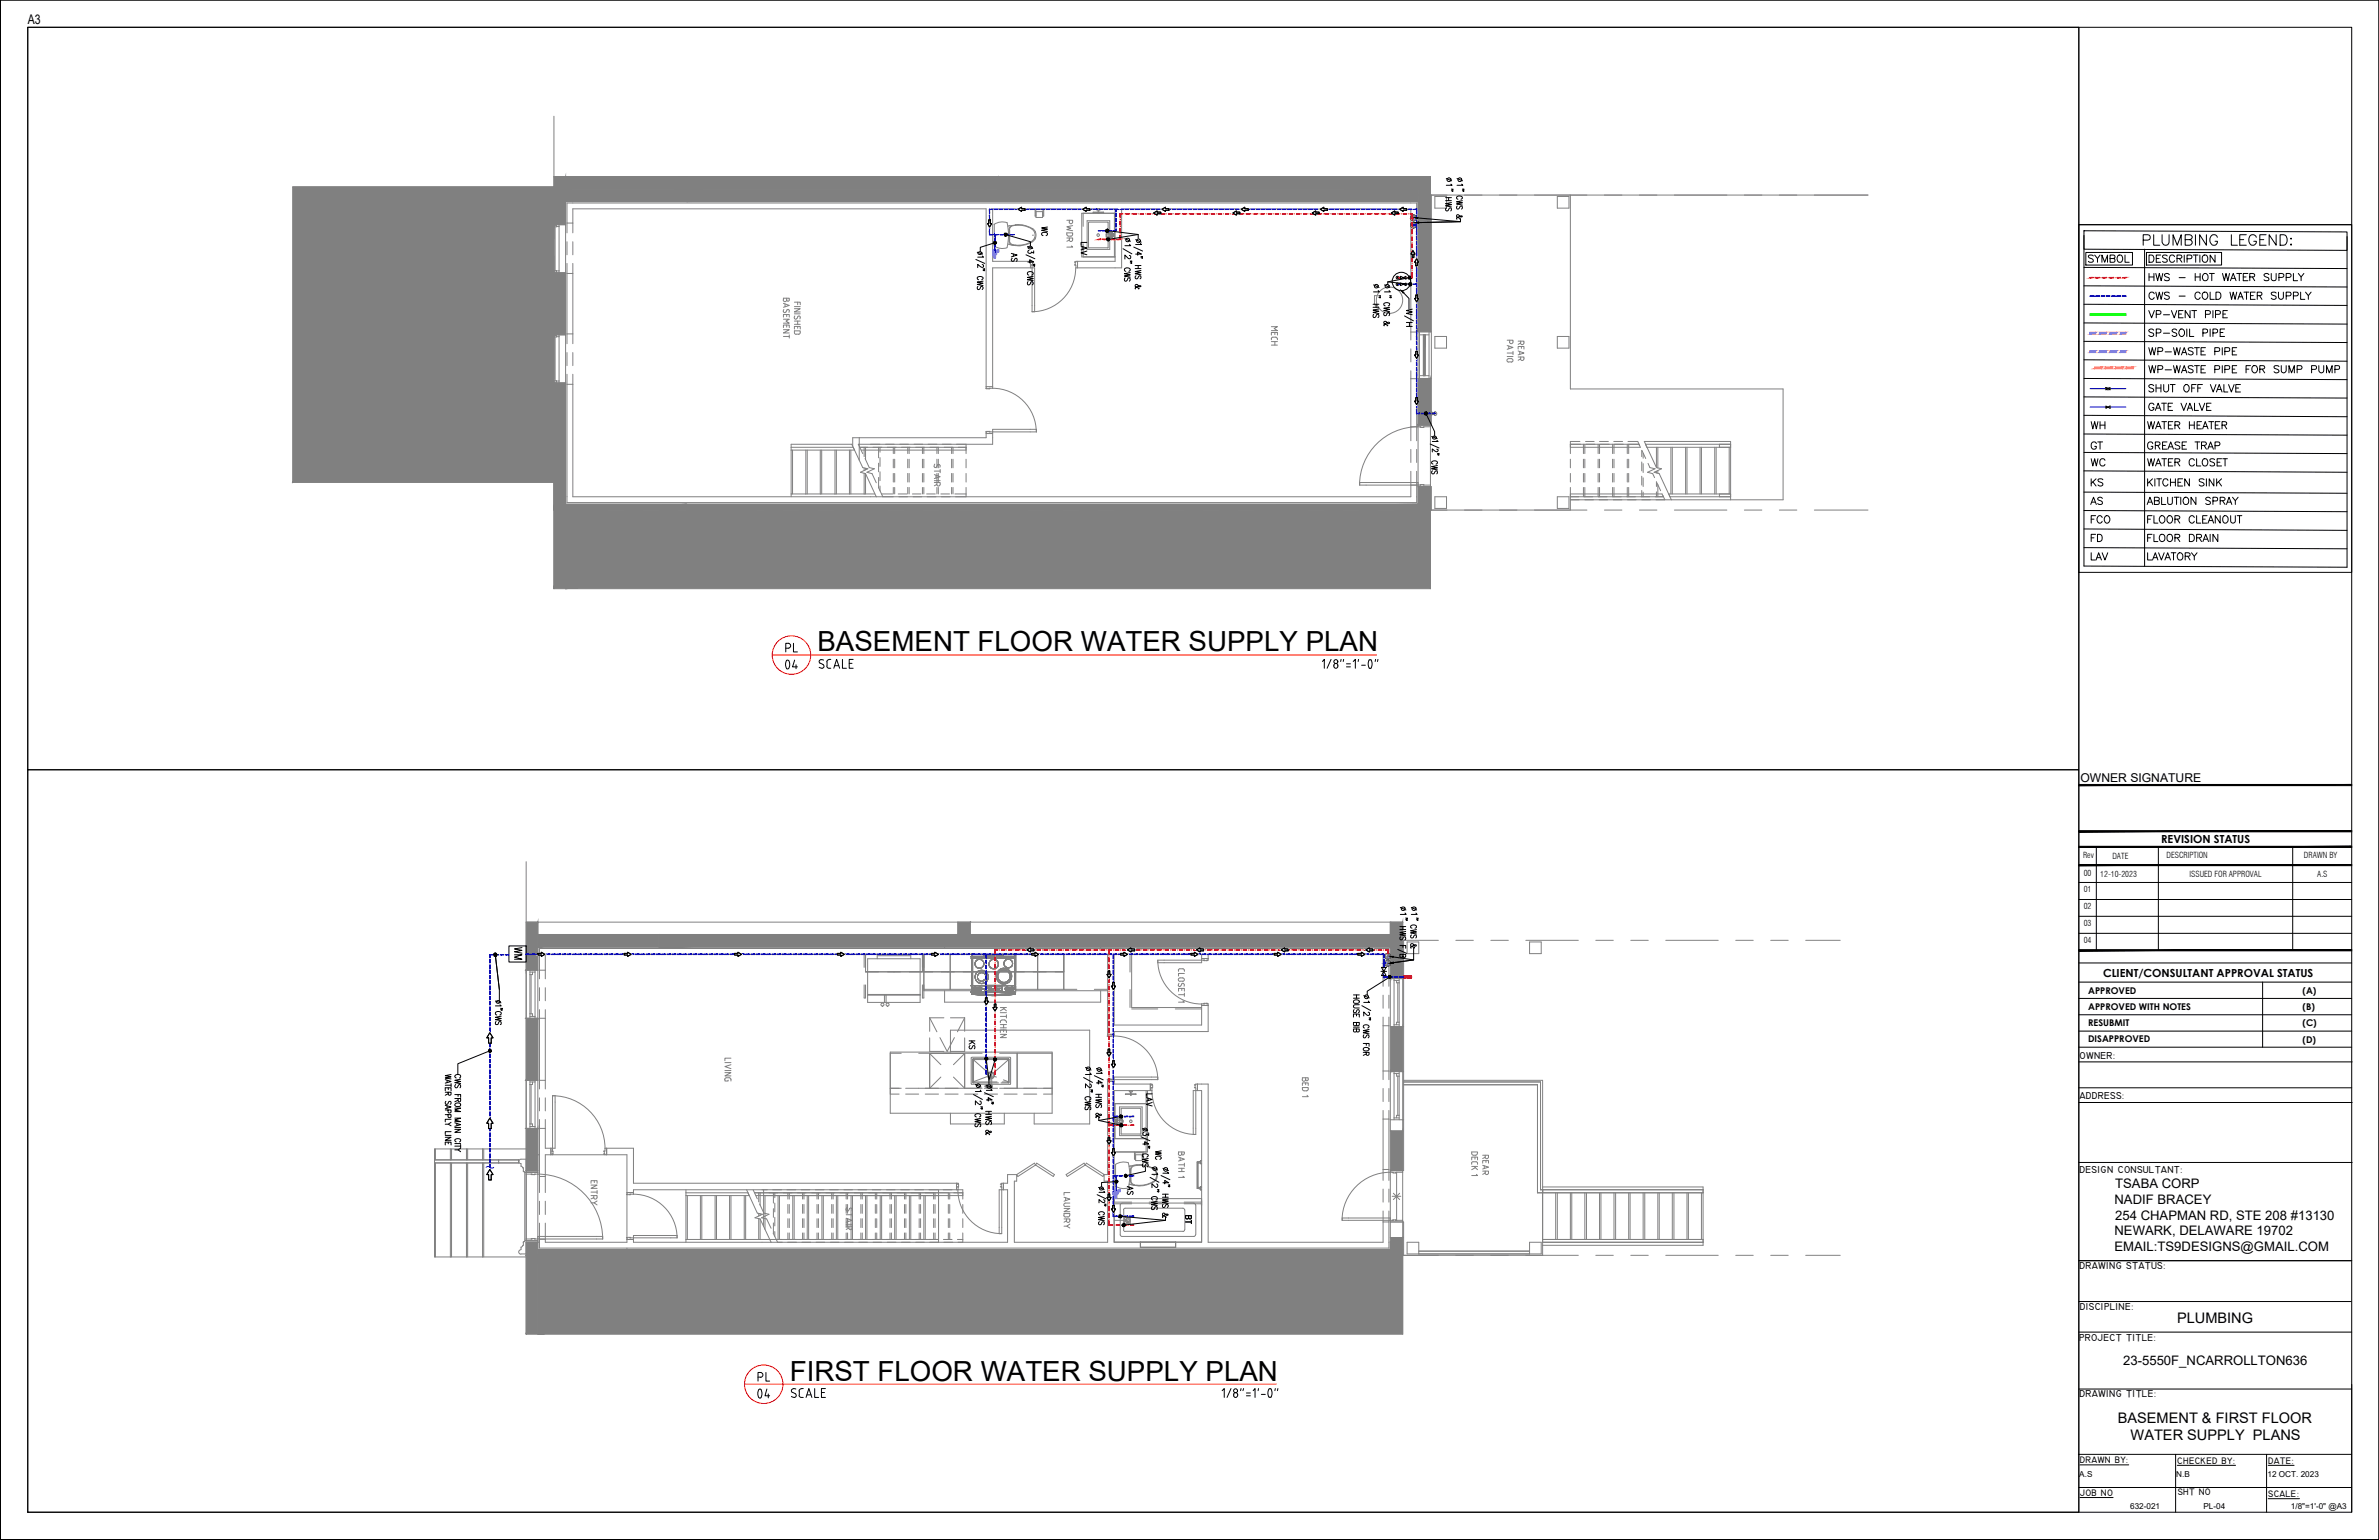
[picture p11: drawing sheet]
<svg xmlns="http://www.w3.org/2000/svg" width="432mm" height="279mm" viewBox="0 0 432 279" stroke-linecap="round" stroke-linejoin="round" font-family="sans-serif">
<defs><g id="words">
<g font-size="6.2">
<text x="139.3" y="122.8">04</text>
<text x="134.4" y="255.1">04</text>
</g>
<text font-size="5.3" x="257.9" y="60" transform="rotate(-90 257.9 60)">W/H</text>
<g font-size="5">
<text x="148.4" y="118.2">BASEMENT FLOOR WATER SUPPLY PLAN</text>
<text x="143.3" y="250.5">FIRST FLOOR WATER SUPPLY PLAN</text>
</g>
<g font-size="4.9">
<text x="141.8" y="119.2">PL</text>
<text x="136.5" y="251.5">PL</text>
</g>
<g font-size="4.4">
<text x="378.5" y="78.7">WH</text>
<text x="378.5" y="82.5">GT</text>
<text x="378.5" y="85.4">WC</text>
<text x="378.5" y="96">FCO</text>
<text x="378.5" y="92.4">AS</text>
<text x="378.5" y="99.1">FD</text>
<text x="378.5" y="102.7">LAV</text>
</g>
<text font-size="4.4" fill="#00f" x="96" y="175" transform="rotate(-90 96 175)">WM</text>
<g font-size="4">
<text x="191.2" y="43.7" transform="rotate(-90 191.2 43.7)">WC</text>
<text x="198.6" y="47.3" transform="rotate(-90 198.6 47.3)">LAV</text>
<text x="185.9" y="48.3" transform="rotate(-90 185.9 48.3)">AS</text>
<text x="378.2" y="48.3">SYMBOL</text>
<text x="378.5" y="88.9">KS</text>
<text x="178.2" y="191.2" transform="rotate(-90 178.2 191.2)">KS</text>
<text x="212" y="211.3" transform="rotate(-90 212 211.3)">WC</text>
<text x="206.7" y="217.7" transform="rotate(-90 206.7 217.7)">AS</text>
<text x="217.3" y="223" transform="rotate(-90 217.3 223)">BT</text>
</g>
<g font-size="2.6">
<text x="395.1" y="240.1">PLUMBING</text>
<text x="384.4" y="258.1">BASEMENT &amp; FIRST FLOOR</text>
<text x="386.7" y="261.3">WATER SUPPLY PLANS</text>
</g>
<g font-size="2.4">
<text x="5" y="4.4">A3</text>
<text x="383.9" y="215.6">TSABA CORP</text>
<text x="383.8" y="218.4">NADIF BRACEY</text>
<text x="383.9" y="221.3">254 CHAPMAN RD, STE 208 #13130</text>
<text x="383.8" y="224.2">NEWARK, DELAWARE 19702</text>
<text x="383.8" y="227">EMAIL:TS9DESIGNS@GMAIL.COM</text>
<text x="385.4" y="247.7">23-5550F_NCARROLLTON636</text>
</g>
<text font-size="2.2" x="377.6" y="141.9">OWNER SIGNATURE</text>
<g font-size="2">
<text x="392.3" y="152.9">REVISION STATUS</text>
<text x="381.7" y="177.2">CLIENT/CONSULTANT APPROVAL STATUS</text>
</g>
<g font-size="1.8">
<text x="377.4" y="192.1">OWNER:</text>
<text x="377.4" y="199.4">ADDRESS:</text>
<text x="377.4" y="212.8">DESIGN CONSULTANT:</text>
<text x="377.4" y="230.3">DRAWING STATUS:</text>
<text x="377.5" y="237.6">DISCIPLINE:</text>
<text x="377.4" y="243.3">PROJECT TITLE:</text>
<text x="377.4" y="253.5">DRAWING TITLE:</text>
</g>
<g font-size="1.7">
<text x="379" y="183.2">APPROVED WITH NOTES</text>
<text x="379" y="180.3">APPROVED</text>
<text x="417.9" y="180.3">(A)</text>
<text x="417.9" y="183.2">(B)</text>
<text x="379" y="186.1">RESUBMIT</text>
<text x="379" y="189.1">DISAPPROVED</text>
<text x="417.9" y="186.2">(C)</text>
<text x="417.9" y="189.1">(D)</text>
<text x="377.5" y="265.5">DRAWN BY:</text>
<text x="395.2" y="265.6">CHECKED BY:</text>
<text x="411.7" y="265.6">DATE:</text>
<text x="377.5" y="271.4">JOB NO</text>
<text x="395.3" y="271.3">SHT NO</text>
<text x="411.7" y="271.6">SCALE:</text>
</g>
<g font-size="1.5">
<text x="378.1" y="155.7">Rev</text>
<text x="383.4" y="155.8">DATE</text>
<text x="393.2" y="155.6">DESCRIPTION</text>
<text x="418.2" y="155.7">DRAWN BY</text>
<text x="378.2" y="161.9">01</text>
<text x="378.2" y="158.9">00</text>
<text x="381.2" y="159.1">12-10-2023</text>
<text x="397.4" y="159.1">ISSUED FOR APPROVAL</text>
<text x="420.6" y="159.1">A.S</text>
<text x="378.2" y="165">02</text>
<text x="378.2" y="168">03</text>
<text x="378.2" y="171.1">04</text>
<text x="377.4" y="268">A.S</text>
<text x="395" y="268">N.B</text>
<text x="411.6" y="267.9">12 OCT. 2023</text>
<text x="386.6" y="273.8">632-021</text>
<text x="399.9" y="273.8">PL-04</text>
<text x="415.8" y="273.8">1/8&quot;=1'-0&quot; @A3</text>
</g>
</g></defs>
<!-- layer: A-WALL-PATT -->
<g fill="#808080" stroke="#808080" stroke-width=".18">
<path d="M97.6 225.4l-2.1 2.4h2.1zM95.5 225.4h2.1l-2.1 2.4z"/>
<path d="M97.6 204.7l-2.1 7.7h2.1zM95.5 204.7h2.1l-2.1 7.7z"/>
<path d="M97.6 184.7l-2.1 11.3h2.1zM95.5 184.7h2.1l-2.1 11.3z"/>
<path d="M97.6 167.3l-2.1 8.7h2.1zM95.5 167.3h2.1l-2.1 8.7z"/>
<path d="M101.7 227.8h152.9v-1.1zM101.7 226.7h152.9l-152.9 1.1z"/>
<path d="M97.6 227.8h4.1v-1.1zM97.6 226.7h4.1l-4.1 1.1z"/>
<path d="M119.6 171.8h132.7v-2.3zM119.6 169.5h132.7l-132.7 2.3z"/>
<path d="M97.6 171.8h22v-2.3zM97.6 169.5h22l-22 2.3z"/>
<path d="M254.6 224.5l-2.1 2.2h2.1zM252.5 224.5h2.1l-2.1 2.2z"/>
<path d="M254.6 205.2l-2.1 7.2h2.1zM252.5 205.2h2.1l-2.1 7.2z"/>
<path d="M254.6 186.3l-2.1 8.1h2.1zM252.5 186.3h2.1l-2.1 8.1z"/>
<path d="M254.6 167.3l-2.1 10.2h2.1zM252.5 167.3h2.1l-2.1 10.2z"/>
<path d="M252.5 225.3l-.2 1.4h.2zM252.3 225.3h.2l-.2 1.4z"/>
<path d="M252.5 167.3l-.2 4.7h.2zM252.3 167.3h.2l-.2 4.7z"/>
<path d="M176.1 167.3l-2.2 2.2h2.2zM173.9 167.3h2.2l-2.2 2.2z"/>
<path d="M97.6 242.1h157v-14.3zM97.6 227.8h157l-157 14.3z"/>
<path d="M97.6 227.8l-2.1 14.3h2.1zM95.5 227.8h2.1l-2.1 14.3z"/>
<path d="M102.7 69.5l-2.2 23h2.2zM100.5 69.5h2.2l-2.2 23z"/>
<path d="M102.7 49.5l-2.2 11.2h2.2zM100.5 49.5h2.2l-2.2 11.2z"/>
<path d="M102.7 32l-2.2 8.8h2.2zM100.5 32h2.2l-2.2 8.8z"/>
<path d="M124.6 92.5h135v-1zM124.6 91.5h135l-135 1z"/>
<path d="M102.7 92.5h21.9v-1zM102.7 91.5h21.9l-21.9 1z"/>
<path d="M124.6 36.6h132.8v-2.3zM124.6 34.3h132.8l-132.8 2.3z"/>
<path d="M102.7 36.6h21.9v-2.3zM102.7 34.3h21.9l-21.9 2.3z"/>
<path d="M259.6 88.3l-2.2 3.2h2.2zM257.4 88.3h2.2l-2.2 3.2z"/>
<path d="M259.6 68.7l-2.2 8.4h2.2zM257.4 68.7h2.2l-2.2 8.4z"/>
<path d="M259.6 32l-2.2 28.2h2.2zM257.4 32h2.2l-2.2 28.2z"/>
<path d="M181.1 34.3h76.3v-2.3zM181.1 32h76.3l-76.3 2.3z"/>
<path d="M124.6 34.3h54.3v-2.3zM124.6 32h54.3l-54.3 2.3z"/>
<path d="M102.7 34.3h21.9v-2.3zM102.7 32h21.9l-21.9 2.3z"/>
<path d="M181.1 32l-2.2 2.3h2.2zM178.9 32h2.2l-2.2 2.3z"/>
<path d="M102.7 106.8h156.9v-14.3zM102.7 92.5h156.9l-156.9 14.3z"/>
<path d="M102.7 92.5l-2.2 14.3h2.2zM100.5 92.5h2.2l-2.2 14.3z"/>
</g>
<!-- layer: I-WALL -->
<g fill="none" stroke="#808080" stroke-width=".18">
<path d="M202.4 38.7v-.8h-22.2v9.5h6.8M102.9 40.5v-3.7h154.2v23.4M102.9 49.6v11M104 40.5v-2.6h75v32.2h1.2v-21.5h6.8M104 49.6v11M195.6 48.6h8v-10.7h52.5v22.3M202.4 46.6v.8h-6.8M102.9 69.7v21.5h154.2v-3.2M104 69.7v20.4h54M156 79.4v4.1M256.1 68.7v8.7M257.1 68.7v8.7"/>
<path d="M156 80.6h24.2v-1.9h-1.2v.7h-24.2v1.6M256.1 88v2.1h-97.1M97.9 176v-3.9h154.2v5.3M99 176v-2.9h102v14.6h1.2v-.5h17.1v-4.8h-1.2v3.6h-15.9v-12.9h15.9v.8h1.2v-.8h31.7v4.3M97.9 184.7v11.3M99 184.7v11.3M251 186.1v8.2M252.1 186.1v8.2M97.9 204.7v8.7M99 204.7v3.6h1v1.2h-1v3.9M110.1 208.3h4.9v6.4h58.6v1.2h-58.6v.5h-1.2v-6.9h-3.7zM202.2 200.2v-2.3h6.6v-1.2h-6.6v-.5h-1.2v16.9h-.6v1.2h.6v11.1h-16.9v-11.1h.4v-1.2h-1.6v1.6h-.8v1.2h.8v9.5h-42.9"/>
<path d="M202.2 206.6v18.8h15.9v-27.5h-.8v-1.2h2v28.7h31.7v-3.7M251 203v9.2M252.1 203v9.2M99 224.8v.6h14.8v-.5h1.2v.5h23.3M252.1 221.7v4.7h-154.2v-1.6"/>
</g>
<!-- layer: A-DETL-GENF -->
<g fill="none" stroke="#808080" stroke-width=".18">
<path d="M102.9 40.5v1.7M102.9 43.9v2.3M102.9 47.8v1.8M104 40.5v1.7M104 43.9v2.3M104 47.8v1.8M187.3 48.6h.5v8h-.5zM102.9 60.6v1.8M102.9 64v2.3M102.9 67.9v1.8M104 60.6v1.8M104 64v2.3"/>
<path d="M104 67.9v1.8M180.2 77.9h7.9v.5h-7.9zM256.1 63.3v2.4M256.1 67.3v1.4M256.1 77.4v2.6M257.1 63.3v2.4M257.1 67.3v1.4M257.1 77.4v2.6M246.8 87.5h10.6v.5h-10.6zM256.1 81.5v2.4M256.1 85.5v2.5M257.1 81.5v2.4"/>
<path d="M257.1 85.5v2.5M97.9 176v1.6M97.9 179.2v2.4M99 176v1.6M99 179.2v2.4M210.1 174.2h8v.5h-8zM251 177.4v1.5M252.1 177.4v1.5M97.9 183.2v1.5M97.9 196v1.6M97.9 199.2v2.3M99 183.2v1.5"/>
<path d="M99 196v1.6M99 199.2v2.3M100.3 198.8h.5v9.5h-.5zM176.3 191.9v4.7l.1 .1M176.4 191.8h6.9M176.4 196.7h6.9M176.5 196.4l.1 .1M176.5 192.2v4.1M176.7 196.2l.1 .1M176.7 192.1h6.3l-.1 .1M176.7 196.5h4.5M176.7 192.3v3.9l-.2 .1"/>
<path d="M176.8 192.4l2.6 2.2M176.8 192.2h6.1M179.3 195.3l-2.5 .9M180.4 195.3l.4 .1M181 196.3h-4.2l-.1 .2M181.7 196.5h1.3M181.9 196.3h1l.1 .2M182.1 195.9l.8 .3M182.9 192.2l.1 .1M182.9 192.4l-2.6 2.2M183 196.2l-.1 .1M183 192.1l.1 .1"/>
<path d="M183 192.3l.2-.1v4.1l-.2-.1zM183.1 196.4l-.1 .1M183.3 191.9h.1v4.7l-.1 .1M202.2 195.4h7.9v.5h-7.9zM216.6 197.9h.4v7.9h-.4zM251 180.6v2.3M251 184.5v1.6M251 194.3v1.6M251 197.5v2.4M252.1 180.6v2.3M252.1 184.5v1.6M252.1 194.3v1.6"/>
<path d="M252.1 197.5v2.4M97.9 203.1v1.6M97.9 213.4v3M97.9 217.9v2.4M99 203.1v1.6M99 213.4v3M99 217.9v2.4M181.4 215.9h.4v7.9h-.4zM251 201.5v1.5M251 212.2v2M251 215.7v2.4M251 219.7v2"/>
<path d="M252.1 201.5v1.5M252.1 212.2v2M252.1 215.7v2.4M252.1 219.7v2M252.7 217h1.6M252.9 216.5l1.1 1.1M253.5 212.7v8.7M254 216.5l-1.1 1.1M97.6 224.3h11.8v.5h-11.8zM97.9 221.9v2.9M99 221.9v2.9M115 224.2h7.9v.4h-7.9z"/>
<path d="M243.6 221h8.7v.4h-8.7z"/>
<circle cx="179.9" cy="195.1" r=".44"/>
<circle cx="179.9" cy="195.1" r=".61"/>
</g>
<!-- layer: A-DOOR -->
<g fill="none" stroke="#808080" stroke-width=".18">
<path d="M187 47.4h.3v.1M187.3 48.1h.1M187.3 47.5h.1M187.3 48.1v.5h-.3M187.4 48h.1M187.4 47.5h.1M187.4 47.5v.5M195.2 48.6a7.9 7.9 0 0 1-7.9 8M179 70.1v.3h.1M179.1 78.4h.1M179.1 70.4h.1M179.1 78.4h-.1v.3"/>
<path d="M179.1 70.4v.1M179.1 78.3v.1M179.2 78.3h.1M179.2 70.5h.1M179.2 78.3h.4M179.2 70.5h.4M179.6 78.3h.1M179.6 70.5h.1M179.7 78.4h.1M179.7 70.4h.1M179.7 78.4h.5v.3M179.7 70.4v.1"/>
<path d="M179.7 78.3v.1M180.1 70.4a7.9 7.9 0 0 1 8 8M180.2 70.1v.3h-.5M257.4 77.4a10.6 10.6 0 0 0-10.6 10.6M257.4 77.4v-.3h2.2v.3h-1.2M257.4 77.4h.5M257.9 77.5h.1M257.9 77.6h.5M258.4 77.5h.1M257.9 88h.1M257.9 88h-.5v.3h2.2v-.3h-1.2M257.9 87.9v.1"/>
<path d="M257.9 87.9h.1M257.9 87.9h.5M258.4 87.9h.1M258.4 88h.1M258.4 87.9v.1M210.1 174.2a7.9 7.9 0 0 0 8 8M218.6 174.2h.1M218.6 174.2h-.5v-.3h1.2v.3h-.1M218.6 174.2v.1M218.7 174.3h.1M218.7 174.3h.4M219.1 174.3h.1"/>
<path d="M219.2 174.2h.1M219.2 174.2v.1M100.3 198.8a9.5 9.5 0 0 1 9.5 9.5M201.1 195.9h.1M201.1 188h.1M201.1 188l-.1-.3h1.2v.3h-.5M201.1 195.9l-.1 .3h1.2v-.3h-.5M201.2 195.8h.1M201.2 188h.1M201.2 195.8h.5M201.2 195.8v.1M201.2 188h.5"/>
<path d="M201.7 195.8h.1M201.7 188h.1M201.7 195.8v.1M201.7 195.9h.1M202.2 188a7.9 7.9 0 0 1 7.9 7.9M209.1 197.9a7.9 7.9 0 0 0 7.9 7.9M209.1 196.8v-.1h-.3v1.2h.3M209.1 197.4v.5M209.1 197.4h.1M209.1 196.8h.1M209.2 197.3h.1M209.2 196.8h.1"/>
<path d="M209.2 196.8v.5M216.9 196.8v.5M217 196.8h.1M217 197.3h.1M217 197.4h.1M217 196.8v-.1h.3v1.2h-.3v-.5M218.6 182.1h.1M218.6 182.1h-.5v.3h1.2v-.3h-.1M218.6 182v.1M218.7 182h.1M218.7 182h.4M219.1 182h.1"/>
<path d="M219.2 182.1h.1M219.2 182v.1M96.6 213h.1M96.6 213h-1.1v-.3h2.1v.3M96.6 213v.1M96.6 213.1h.1M96.6 213.1h.5M97.1 213.1h.1M97.1 213h.1M97.1 213v.1M97.1 213h.5M97.6 213a11.8 11.8 0 0 1 11.8 11.8"/>
<path d="M100.3 209.4h.1M100.3 208.8h.1M100.3 208.8v-.5h-.3v1.2h.3v-.1M100.3 208.9h.1M100.4 209.4h.1M100.4 208.9h.1M100.4 208.9v.5M109.7 208.9v.5M109.7 208.9h.1M109.7 209.4h.1M109.8 208.8h.1M109.8 209.4h.1"/>
<path d="M109.8 208.3h.3v1.2h-.3v-.1M109.8 208.3v.5M113.9 216.7h.1M113.9 216.7l-.1-.3h1.2v.3h-.5M113.9 216.7h.5M114.4 216.7h.1M114.5 216.7h.1M115 216.7a7.9 7.9 0 0 1 7.9 7.9M173.9 215.9a7.9 7.9 0 0 0 7.9 7.9M173.9 215.3h.1M173.9 214.8h.1M173.9 214.8v-.1h-.3v1.2h.3v-.6"/>
<path d="M174 215.3h.1M174 214.8h.1M174 214.8v.5M181.7 214.8h.1M181.7 215.3h.1M181.7 214.8v.5M181.8 214.8h.1M181.8 215.3h.1M181.8 214.8v-.1h.3v1.2h-.3v-.6M184.5 213.1l3.2-2.1 .3 .4-3.3 2zM188.2 211l3.2 2.1-.2 .3-3.2-2zM193.5 213.1l3.3-2.1 .2 .4-3.3 2z"/>
<path d="M197.2 211l3.2 2.1-.2 .3-3.2-2zM252.3 212.7a8.7 8.7 0 0 0-8.7 8.7M252.3 212.7v-.3h2.3v.3h-1.2M252.3 212.7h.6M252.9 212.7h.1M252.9 212.8h.1M252.9 212.7v.1M252.9 212.8h.5M253.4 212.8h.1M253.4 212.7h.1M253.4 212.7v.1M96.6 224.8h.1"/>
<path d="M96.6 224.8h-1.1v.3h2.1v-.3h-.5M96.6 224.7v.1M96.6 224.7h.1M96.6 224.7h.5M97.1 224.7h.1M97.1 224.8h.1M97.1 224.7v.1M113.9 224.6h.1M113.9 224.6l-.1 .3h1.2v-.3h-.5M113.9 224.5h.1M113.9 224.5h.5M113.9 224.5v.1"/>
<path d="M114.4 224.5h.1M114.4 224.5v.1M114.5 224.6h.1M252.9 221.4h.1M252.9 221.4h-.6v.3h2.3v-.3h-1.2M252.9 221.3h.5M253.4 221.4h.1"/>
</g>
<!-- layer: A-DETL-MEDM -->
<g fill="none" stroke="#808080" stroke-width=".18">
<path d="M102.9 49.6h1.1M102.9 40.5h1.1M102.9 69.7h1.1M102.9 60.6h1.1M256.1 68.7h1M256.1 77.4h1M256.1 88h1M97.9 176h1.1M251 177.4h1.1M97.9 184.7h1.1M97.9 196h1.1M251 186.1h1.1"/>
<path d="M251 194.3h1.1M97.9 204.7h1.1M97.9 213.4h1.1M251 203h1.1M251 212.2h1.1M97.9 224.8h1.1M251 221.7h1.1"/>
</g>
<!-- layer: Q-CASE-HDLN -->
<g fill="none" stroke="#808080" stroke-width=".18">
<path d="M156.8 173.1v2.4M156.8 178.7v2.4M157.1 173.1v2.4M157.1 178.7v2.4M157.1 176.3h10.3M167.4 173.1v2.4M167.4 178.7v2.4M167.7 173.1v2.4M167.7 178.7v2.4M167.7 176.3h25.4M205.1 173.1v3.3M205.1 179.5v3.3"/>
<path d="M205.4 183h4.7M213.3 183h4.8"/>
</g>
<!-- layer: Q-CASE -->
<g fill="none" stroke="#808080" stroke-width=".18">
<path d="M196.6 38.7v2.4M199.3 38.7h-3v7.9h6M199.4 38.7h2.9M200.8 42.6l.2 .5M200.8 42.6v.2M200.8 42.8h1M200.9 42.5h.1M200.9 42.8h.1M201 42.2h.1M201 43.1h.1M201 42.2l-.2 .4M201 42.2h.8"/>
<path d="M201 43.1h.8M201.2 42.8l.1 .3M201.3 42.2l-.1 .3M201.7 42.8h.1M201.7 42.5h.1M201.8 42.2h.1M201.8 43.1h.1M201.8 42.2l.2 .3M201.8 42.8h.1M201.8 42.5h.1M201.8 42.2l.3 .3M201.8 42.5h-1v.1"/>
<path d="M201.9 42.6h.1M201.9 42.5h.1M201.9 42.8h.1M201.9 42.7h.1M201.9 42.6v.1M201.9 42.5v.3M201.9 42.8h-.1M202 42.4h.1M202 42.9h.1M202 42.9l-.2 .2M202 42.5h.1M202 42.8h.1"/>
<path d="M202 42.4l.1 .1M202 42.8v.1M202.1 42.5h.1M202.1 42.6h.1M202.1 42.7h.1M202.1 42.8h.1M202.1 42.9l-.3 .2M202.1 42.5v.4M202.1 42.8v.1M202.1 42.8h-.1M202.1 42.5l.1 .1M202.1 42.5v.3"/>
<path d="M202.1 42.6v.1M202.1 42.8l-.3 .3M202.2 42.8h-.1M202.2 42.7v.1M202.2 42.6v.1M156.8 173.1h2.7M157.1 173.1v3.2h2.4M161.1 173.1h2.3M161.1 176.3h2.3M165.1 173.1h4.2M167.4 173.1v3.2h-2.3M167.7 179.5h8.7"/>
<path d="M167.7 173.1v6.6h8.7M167.7 176.3h1.6M170.9 173.1h2.3M170.9 176.3h2.3M172.5 173.1v6.4M174.8 173.1h4.8M174.8 176.3h4.8M176.4 173.1v3.2M181.2 173.1h4.7M181.2 176.3h4.7M184.4 179.5h11.1M184.4 179.7h16.6"/>
<path d="M184.4 173.1v3.2M187.5 173.1h2.4M187.5 176.3h2.4M188.3 173.1v6.4M191.5 173.1h1.6v6.4M191.5 176.3h1.6M198.6 179.5h2.4M205.4 173.1v9.7h12.7M156.8 181.1h.3M161.6 191.1h2M161.6 197.4h2M161.6 190.9h29.4v11.1h-29.4z"/>
<path d="M166.8 191.1h1.9v6.3h-1.9M167.4 181.1h.3M175.1 191.1v6.3h3.2M181.4 191.1h9.6M181.4 197.4h9.6M184.6 191.1v6.3M208 197.9v8.7h-5.6M208.3 197.9v11.1h-6.1M202.4 200.2h5.6M202.4 203.5l.1 .1M202.4 203.4v.1M202.4 203.4h.1"/>
<path d="M202.4 203.5h.1M202.4 203.3h.1M202.5 203.3h.1M202.5 203.6h.1M202.5 203.2v.1M202.5 203.6l.3 .2M202.5 203.3l-.1 .1M202.5 203.2h.1M202.5 203.4h.1M202.5 203.5h.1M202.5 203.3v.2M202.5 203.4v.1"/>
<path d="M202.5 203.5l.1 .1M202.6 203.3h.1M202.6 203.4h.1M202.6 203.2h.1M202.6 203.5h.1M202.6 203.6h.1M202.6 203.7l.2 .2h.9M202.6 203.2l-.1 .1M202.6 203.3v.4M202.6 203.6v.1M202.6 203.7l.3 .2M202.6 203.5v.1"/>
<path d="M202.6 203.2v.1M202.6 203.7h.1M202.7 203.5l.1 .1M202.7 203.4h.1M202.7 203.5h.1M202.7 203.3h.1M202.7 203.3l1.1-.1v.4h-1.1zM202.7 203.4v.1M202.8 203l-.3 .2M202.8 203.6h.1M202.8 203.2l-.1 .1M202.9 203.2h.1"/>
<path d="M202.9 203h.1M202.9 203.9h.1M202.9 203.6h.1M202.9 203l-.3 .2M203.3 203l.1 .2M203.4 203.6l-.1 .3M203.7 203h.1M203.7 203.9h.1M203.7 203h-.9l-.2 .2M203.7 203l.1 .6M203.7 203.1h.1M203.7 203.8h.1"/>
<path d="M203.8 203.2h.1M203.8 203.6h.1M203.8 203.6l-.1 .3"/>
</g>
<!-- layer: A-GENM-HDLN -->
<path d="M208.6 218.1h3.2M208.6 218.4h3.2M218.1 218.7v-.9v.9" fill="none" stroke="#808080" stroke-width=".18"/>
<!-- layer: A-GENM -->
<g fill="none" stroke="#808080" stroke-width=".18">
<path d="M198.4 38.5v.1M198.5 38.6h1.8M198.5 38.5h1.8M199.1 37.9h.5v.2h-.2v.6h-.1v-.6h-.2zM200.3 38.5v.1M163.2 197.4h-1.6v1.1h1.6M164.4 198.5h2.4M164.4 197.4h2.4M167.9 198.5h2.4M167.9 197.4h2.4M168.7 184.7l1.4 2.5M168.7 184.7v2.4"/>
<path d="M168.7 188.3v2.5h2.6M168.7 184.7h2.6M170.6 188.3l1.3 2.5 1.3-2.5M171.5 198.5h2.4M171.5 197.4h2.4M172.5 184.7h2.6M172.5 190.8h2.6M175.1 198.5h2.4M175.1 184.7l-1.3 2.5M175.1 184.7v2.4M175.1 197.4h2.4M178.6 198.5h2.5"/>
<path d="M178.6 197.4h2.5M182.2 198.5h2.4M182.2 197.4h2.4M185.8 198.5h2.4M185.8 197.4h2.4M189.4 197.4h1.6v1.1h-1.6M204.3 198.6v-.1h1.8v.1M204.3 198.5h1.9M205 197.9h.5v.2h-.2v.6h-.1v-.6h-.2zM207 225.3h6.4v1h-6.4zM207 225.3v1h6.4v-1"/>
</g>
<!-- layer: Q-SPCQ -->
<g fill="none" stroke="#808080" stroke-width=".18">
<path d="M187.9 37.9v1.3M188 39.2v-1.2h1.3v1.2M188 39.5v-1.1h1.2v1.1M189.4 37.9v1.3M202.3 38.7h.1v7.9h-.1zM250 53.6h-.5v1.7h.5M176.4 173.1v6.9h8v-6.9M168.7 191.1h6.4v6.3h-6.4zM171.2 191.1h.1M171.2 191.1h1.5M172.7 191.1h.1M202.2 200.2h.2v6.4h-.2z"/>
<path d="M205.9 209v1.3h.1v-1.2h1.4v1.2h.1M206.1 209.5h1.2v1.1h-1.2zM217.4 210.8v4.8M217.4 211h.5M217.4 210.8h-.1v4.8h.1M217.4 215.6l.5 .1M217.4 215.4h.5M217.9 210.7l-.5 .1M218.1 210.6h-.2v.5h.2M218.1 215.3h-.2v.6h.2"/>
<circle cx="252.2" cy="54.5" r="2.39"/>
</g>
<!-- layer: P-SANR-FIXT -->
<g fill="none" stroke="#808080" stroke-width=".18">
<path d="M180.4 40.7a2.69 2.69 0 0 1 2.4-.3l.2 1.9-.2 2.6M180.4 44.6a2.69 2.69 0 0 0 2.4 .3M180.5 40.7v3.9M183.2 41.7v2M183.3 41.7v1.9M183.3 40.9l-.4 .1M183.8 40.9a.78 .78 0 0 0-.7 .8M183.8 40.9l-.5 .1M184.3 40.8l-.5 .1M184.3 40.8h.1M184.3 40.8h1.4M185 40.8h-.7"/>
<path d="M185.7 40.8l.7 .2 1 .5M187.3 41.5a3.9 3.9 0 0 0-3.9-.3l-.2 .5M187.4 43.9l-1.2 .5-.9 .1M197.3 40h4.1v5.3h-4.1zM197.6 40.3v4.6M197.7 45h3.4M197.7 40.3h3.4M201.1 40.3v4.7M259.8 74.6v.8zM259.8 74.8v.4M259.9 74.9h.1M260 75.1l.2 .1"/>
<path d="M260 74.9h.1M260 74.9l-.1 .3M260.2 74.9h-.2M260.2 75.2h.1M260.2 74.9h.1M260.2 74.9l-.1 .1 .1 .2M260.3 74.9h-.1M260.3 74.9l-.1 .1 .1 .2M260.3 74.8h.1M260.3 74.9l.1-.1a.3 .3 0 0 1 .4 .3 .3 .3 0 0 1-.4 .2l-.1-.1M260.4 75.2h-.1M260.6 74.7a.3 .3 0 0 0-.3 .3 .3 .3 0 0 0 .3 .3"/>
<path d="M178.9 197.1h.1M178.9 197h.1M179 197v.1M179.2 196.8v.5M179.2 197.2h.1M179.2 196.9h.1M179.7 196.8h-.8v.5h.8M179.7 195.3l.2-.1 .1 .1M179.7 195h.3v2.1l-.1 .1-.2-.1zM179.7 196.8v.1M180 196.8a.28 .28 0 0 1 .1 .4 .28 .28 0 0 1-.4 .1M202.2 217.5h15.9v7.8h-15.9z"/>
<path d="M202.4 211.3a2.62 2.62 0 0 1 2.4-.3l.3 1.9-.3 2.6M202.5 211.2v4M203.2 200.8h4.1v5.2h-4.1zM203.3 218.6v5.4M203.5 205.7v.1M203.5 201.2v4.5M203.5 201.1v.1M203.5 205.7h3.5M203.5 201.1h3.5M203.7 218.3h13M204 219.5v3.6M205.2 211.5l-.3 .1"/>
<path d="M205.9 211.4a.78 .78 0 0 0-.7 .8v2M206.3 211.4a3.9 3.9 0 0 1 3.5 1.2 1.4 1.4 0 0 1-1 2l-1.4 .4h-1.1M206.4 211.4l-.2 .1a.85 .85 0 0 0-.9 .8v1.9M206.5 211.3l-.5 .1M206.7 211.3h.7M206.9 201.1l.1 .1M207 205.7l-.1 .1M207.1 201.2v4.5M207.4 211.4l.8 .1 1.2 .5M207.4 211.3l-2.2 .3M209.4 214.4l-1 .5-.7 .2M209.6 213.2h.1"/>
<path d="M209.9 213.6v.3M209.9 214l-.5 .5M209.9 212.5v.3M209.9 212.6a1.46 1.46 0 0 1 0 1.3M214.7 219.2h-10.5l-.3 .3M202.2 221.4h2.6M203.3 224l.3 .3h13.1M203.9 223.1l.3 .3M204.1 221.3v-.4h1v1.1h-1v-.4M204.3 223.4h10.4"/>
<circle cx="205.3" cy="203.4" r=".23"/>
<circle cx="204.7" cy="221.4" r=".44"/>
<circle cx="204.7" cy="221.4" r=".28"/>
</g>
<!-- layer: G-IMPT -->
<g fill="none" stroke="#808080" stroke-width=".18">
<path d="M176.4 173.2h7.9M176.4 180h7.9M176.4 173.6h.1M176.4 173.8h.1M176.4 173.2h.1M176.4 178.8h.1M176.4 180h.1M176.4 173.2v6.8M176.4 173.6h7.9M176.4 173.8h7.9M176.4 178.8h7.9M176.4 178.8v1.2"/>
<path d="M176.5 173.2h.1M176.5 173.1h.1M176.5 178.8h.1M176.5 173.1h7.8M176.5 173.1v.1M176.5 173.1l-.1 .1M176.5 173.8v5h-.1M176.7 173.7h.1M176.7 173.7h7.4M176.7 173.7v.1M176.7 179.5h.1M176.7 179.3h.1"/>
<path d="M176.8 179.5h.1M176.8 179.2h.1M176.8 179.4h.1M176.8 179.5l.2 .2M176.8 179.8h.1M176.8 179.3h.1M176.8 179.3v.2M176.8 179.3v.1M176.8 179.5l.1 .2M176.9 179.8h.1M176.9 179.7h.1M176.9 179.2h.1"/>
<path d="M176.9 179.6h.1M176.9 179.2v.1M176.9 179.6v.1M176.9 179.2h.3M176.9 179.2l-.1 .3M177 179.7h.1M177 179.2h.1M177 179.2v.5M177 179.2l-.2 .3M177 179.2l-.2 .2M177 179.8h.1M177 179.3h.1"/>
<path d="M177 179.8h.2M177 179.2l.1 .5M177 179.8v.1M177 179.9h.2M177 174.5v.5l.3 .6h.8M177 174.5v.4l.1 .4 .5 .4 .5-.1M177.1 179.9h.1M177.1 179.2h.1M177.1 179.7h.1M177.1 177.7a1.12 1.12 0 0 0 1.9 .4l-.1 .1M177.1 179.8h-.1M177.1 177.7a1.18 1.18 0 0 0 1.8 .5"/>
<path d="M177.1 179.8h.1M177.1 179.2v.5M177.1 179.8v.1M177.1 179.2l.2 .1M177.1 179.2l.2 .2M177.2 179.8h.1M177.2 179.9h.1M177.2 179.2h.1M177.2 179.6h.1M177.2 179.8v.1M177.2 179.2v.4M177.2 179.7h.1"/>
<path d="M177.2 179.2v.1M177.2 179.3h.1M177.2 179.5h.1M177.2 179.6l-.3 .1M177.2 179.6h-.1M177.2 179.2v.2M177.3 179.8h.1M177.3 179.2h.1M177.3 179.5h.1M177.3 179.4h.1M177.3 179.3h.1M177.3 179.2v.4"/>
<path d="M177.3 179.5l-.2 .2M177.3 179.5l-.1 .1M177.4 173.7h.1M177.5 174.1a.8 .8 0 0 1 .9 .2 .8 .8 0 0 1 .1 .9M177.5 174.1l-.5 .4M177.5 176.2l-.4 .6v.9M177.5 176.2l-.3 .4-.2 .4 .1 .7M177.6 179.5h.1M177.6 179.3h.1M177.6 174.1h-.1M177.6 179.4h.1M177.6 179.2h.1"/>
<path d="M177.6 179.4l.1 .1M177.6 179.5l.2 .2M177.6 176.7a.78 .78 0 0 0 .4 1.3M177.6 174.1h.3M177.7 179.3h.1M177.7 179.5h.1M177.7 179.4h.1M177.7 179.2h.1M177.7 179.5v.1M177.7 179.6h.1M177.7 179.7h.1M177.7 179.7h.3"/>
<path d="M177.7 179.6l.1 .1M177.7 179.2l-.1 .2M177.7 179.2v.4M177.7 179.3l-.1 .1M177.8 179.2h.1M177.8 179.7h.1M177.8 179.2h.2M177.8 179.6h.1M177.8 179.2l-.1 .1M177.8 179.2v.5M177.9 179.2h.1M177.9 179.3h.1"/>
<path d="M177.9 179.8h.1M177.9 179.9h.1M177.9 179.2h-.1M177.9 179.2v.1M177.9 179.8v.1M177.9 176.5l-.3 .2M177.9 179.7h.1M177.9 179.2v.5M177.9 176.1l-.4 .1M177.9 176.1h.5M178 179.7h.1M178 179.2h.1"/>
<path d="M178 179.8h.1M178 179.2v.5M178 179.8v.1M178 179.2h-.2l-.2 .3M178 179.2l.1 .1M178 179.6h.1M178 179.9h.1M178 179.2l.2 .2M178 176.5h.4M178 176.5l-.4 .2M178 178h.4M178.1 179.6h.1"/>
<path d="M178.1 179.2h.1M178.1 179.7h.1M178.1 179.2v.2M178.1 179.5h.1M178.1 179.3h.1M178.1 179.6l-.1 .1M178.1 179.2v.4M178.1 179.4h.1M178.2 179.2h.1M178.1 179.3v.2M178.1 179.5v.1M178.2 179.4h.1"/>
<path d="M178.2 179.3h.1M178.2 179.4l-.1 .1M178.2 179.5h.1M178.2 179.5l-.2 .2M178.2 174.2l.2 .2M178.4 173.7h.1M178.4 176.5l.3 .2M178.4 176.1l.5 .1 .5 .8M178.4 176.1a1.03 1.03 0 0 1 1 .9M178.5 176.5l.2 .2M178.5 175.2l-.4 .4M178.6 179.5h.1"/>
<path d="M178.6 174.7v.3M178.6 175l-.1 .2M178.7 177.8h.1M178.7 177.8l-.3 .2M178.7 173.3h.1M178.7 173.4h.1M178.7 173.3h3.3M178.7 173.3v.2h3.3M178.7 176.7l.2 .4M178.8 173.4h.1M178.8 173.3h.1M178.8 177.8h.1"/>
<path d="M178.8 178.8h.1M178.8 180h.1M178.8 180h-2.4M178.9 178.8h.1M178.9 180h.1M178.9 178.8h3M178.9 179.8h.1M178.9 178.9h.1M178.9 178.9h3M178.9 178.9v.9M178.9 179.8h3M178.9 179.8v.1"/>
<path d="M178.9 179.9h.1M178.9 178.9v.1M178.9 179.9h2.9M178.9 177.1v.3M178.9 177.4l-.1 .4M179 178.1l-.1 .1M179 178.1h.1M179.2 179.3h.1M179.2 179.3h.6M179.2 177.9l-.2 .2M179.3 177.7l-.1 .2M179.3 177.7l-.2 .4 .1-.2"/>
<path d="M179.4 179.3h.1M179.4 179.5h.1M179.4 177v.5M179.4 177.5l-.1 .2M179.5 179.3h.1M179.6 179.3h.1M179.6 175.3a.84 .84 0 0 0 1.4 .2l-.1 .1M179.6 175.3l.4 .4a.77 .77 0 0 0 .9-.1M179.6 179.7h.1M179.6 179.5h.2M179.6 179.7h.2M179.8 179.3h.1"/>
<path d="M179.8 179.7h.1M179.9 179.5h.1M179.9 179.5h.4M180 179h.1M180 179.4h.1M180 179v.4M180 179.4h.9M180.3 179.5h.1M180.5 174.1a.86 .86 0 0 0-.9 1.2M180.7 179.7h.2M180.8 179.6h.1M180.8 176.8a1.4 1.4 0 0 0 .6 1.5 1.4 1.4 0 0 0 1.6 0"/>
<path d="M180.8 176.8a1.38 1.38 0 0 0 .6 1.5 1.38 1.38 0 0 0 1.6 0M180.8 174.2l.3 .3M180.8 174.2l.3 .4M180.8 174.2a.86 .86 0 0 0-1.2 .2l-.1 .5 .1 .4M180.9 179h.1M180.9 179.4h.1M180.9 179v.4M180.9 179.6h.1M181 179.3h.2M181 179.5h.1zM181 175.5l-.1 .1M181.1 176.3l-.3 .5"/>
<path d="M181.1 175.4l-.1 .1M181.1 174.4v.2M181.1 174.6l.1 .3-.1 .5M181.2 174.8v.3M181.2 179.5h.2zM181.2 176.1a1.3 1.3 0 0 1 2 0M181.2 176.1l-.3 .4-.1 .3M181.3 179.3h.4M181.4 176.3a1.13 1.13 0 0 0-.2 1.4 1.13 1.13 0 0 0 1.3 .5M181.4 176.3a1.12 1.12 0 0 0-.2 1.4 1.12 1.12 0 0 0 1.3 .5M181.8 176.1l-.4 .2M181.8 176.1h.9"/>
<path d="M181.8 178.9h.1M181.8 179.8h.1M181.8 179.9h.1M181.8 178.9l.1 .1M181.8 179.8v.1M181.9 178.9h.1M181.9 179.8h.1M181.9 178.8h.1M181.9 178.9v.9M181.9 179.8l-.1 .1M181.9 178.9h-.1M181.9 180h.1"/>
<path d="M181.9 180h2.4M182 173.3h.1M182 173.4h.1M182 173.3v.2M182 173.4v.1M182.3 175.1l.4 .4 .5 .1M182.3 175.1a.78 .78 0 0 0 .7 .5 .78 .78 0 0 0 .7-.5M182.5 173.7h.1M182.6 179.5h.1M182.6 179.3h.1M182.7 179.5h.1M182.7 179.2h.1"/>
<path d="M182.7 179.4h.1M182.7 179.3h.1M182.7 179.3v.2M182.7 179.5l.1 .2M182.7 176.1a1.13 1.13 0 0 1 .6 1.4M182.7 174.1a.76 .76 0 0 0-.4 1M182.7 179.3v.1M182.7 174.1a.78 .78 0 0 0-.5 .9M182.8 179.7h.1M182.8 179.2h.1M182.8 179.6h.1M182.8 179.6v.1"/>
<path d="M182.8 179.2l-.1 .1M182.8 175.8l-.9-.1-.7 .4M182.8 179.8h.1M182.8 179.9h.1M182.8 179.7h.2M182.8 179.2h.2M182.8 179.2v.1M182.8 179.8v.1M182.8 179.2l-.1 .3 .1 .2M182.8 179.2v.5M182.8 179.2l-.1 .2M182.8 174h.4"/>
<path d="M182.8 174l-.1 .1M182.9 179.8h.1M182.9 179.9h.1M182.9 179.2h.1M182.9 179.7h.1M182.9 179.2v.5M182.9 179.8v.1M182.9 179.3h.1M182.9 179.2v.1M183 179.2h.1M183 179.7h.1M183 179.2v.5"/>
<path d="M183 179.2l.2 .1v.3M183 179.2l.2 .2M183 175.9l.2 .2M183 179.6h.1M183 179.2l.2 .3M183.1 179.2h.1M183.1 179.6h.1M183.1 173.7h.1M183.1 179.2v.1M183.1 179.3h.1M183.1 179.4h.1M183.1 179.5h.1"/>
<path d="M183.1 179.6h-.1M183.1 179.3v.2M183.1 177.8l-.6 .4M183.1 176.5l.2 .6v.4M183.2 179.2h.1M183.2 179.5h.1M183.2 179.4h.1M183.2 179.5l-.2 .2M183.2 179.4l-.2 .3M183.2 174l.4 .2M183.2 179.3h.1M183.2 176.1l.2 .2"/>
<path d="M183.3 177.5l-.2 .3M183.4 176.3l.2 .5M183.4 177.9l-.4 .4M183.4 179.8h.1M183.4 179.5h.1M183.4 179.3h.1M183.5 179.8h.1M183.5 179.5h.1M183.5 179.4h.1M183.5 179.2h.1M183.5 179.4v.1M183.5 179.3h.1"/>
<path d="M183.5 179.5l.1 .1M183.5 179.3v.2M183.5 179.3v.1M183.6 179.7h.1M183.6 179.2h.1M183.6 179.3h.1M183.6 179.5h.1M183.6 179.6h.1M183.6 179.6l.3 .1M183.6 174.2l.2 .6-.1 .3M183.6 179.2v.1M183.6 179.5v.1"/>
<path d="M183.6 174.2l.2 .4M183.6 179.2h.3M183.6 177.4l-.2 .5M183.6 176.8v.6M183.6 179.2l-.1 .2M183.6 179.8h.1M183.6 179.9h.1M183.6 179.8h.2M183.6 179.9h.2M183.6 179.2v.5M183.6 179.8v.1M183.7 179.8h.1"/>
<path d="M183.7 179.9h.1M183.7 179.7h.1M183.7 179.2h.1M183.7 179.2v.5M183.7 179.8v.1M183.7 179.8h-.1M183.7 179.2l-.2 .1M183.7 179.2l.1 .1M183.7 175.1l-.4 .5M183.8 179.2h.1M183.8 179.9h.1M183.8 179.8h.1"/>
<path d="M183.8 179.3h.1M183.8 174.7v.3M183.8 179.2v.1M183.8 179.8v.1M183.8 179.7h.1M183.8 179.2v.5M183.8 179.2l.1 .1M183.9 179.7h.1M183.9 179.2h.1M183.9 179.6h.1M183.9 179.2v.5M183.9 179.2l.1 .2"/>
<path d="M183.9 179.8h.1M183.9 179.3h.1M183.9 179.2v.1M183.9 179.6v.1M184 179.4h.1M184 179.5h.1M184 179.5l-.1 .1M184 179.2h.1M184 179.3h.1M184 179.2v.3M184 179.5l-.1 .2M184 179.4v.1"/>
<path d="M184.1 173.7h.1M184.1 179.5h.1M184.1 173.6v.1M184.2 173.8v5h.1M184.3 173.2h.1M184.3 173.1h.1M184.3 178.8h.1M184.3 173.1v.1M184.3 179.5h.1M184.3 173.6h.1M184.3 173.8h.1M184.3 180h.1"/>
<path d="M184.3 173.2v6.8M176.5 180h.1M176.5 180.2v.2h.2M176.5 180.2h.2M176.5 180.4h.1M176.5 180.2h.1M176.5 180.2v.2M176.6 180.3h.1M176.6 180.2h.1M176.6 180.3l-.1 .1M176.6 180v.3M176.6 180.3l.1 .1"/>
<path d="M176.6 180.4h.1M176.6 180.4a28.8 28.8 0 0 0 7.6 0M176.6 180.4h.6M176.7 180.2h.1M176.7 180.3h.1M176.7 180.2v.2M176.7 180.4h.5M176.7 180.2l.5 .1M176.7 180.3l.5 .1M176.7 180h.1M176.8 180h.1M176.9 180h.1"/>
<path d="M177 180h.1M177.1 180h.1M177.1 180v.3M177.2 180h.1M177.2 180v.3M177.2 180.4l2.9 .2 3.5-.2M177.2 180.4l.6 .1M177.3 180h.1M177.6 180h.1M177.7 180h.1M177.8 180h.1M177.9 180h.1"/>
<path d="M178 180h.1M178.1 180h.1M178.6 180h.1M180 180h.1M180.9 180h.1M181.8 180h.1M182.7 180h.1M182.8 180h.1M182.9 180h.1M183 180h.1M183.1 180h.1M183.2 180h.1"/>
<path d="M183.4 180h.1M183.5 180h.1M183.6 180v.3M183.6 180h.1M183.6 180.4l-.6 .1M183.7 180h.1M183.8 180h.1M183.9 180h.1M184 180h.1M184.1 180h.1M184.1 180.4h.1M184.1 180.2v.2"/>
<path d="M184.1 180.2l-2.8 .2-4.1-.1M184.1 180.4h-.5M184.1 180.2h.2M184.2 180.4h.1M184.2 180.4h-.6M184.2 180v.2M184.2 180.3h.1M184.2 180.2h.1M184.2 180.3v.1M184.2 180.2v.1M184.2 180.3l-.6 .1M184.2 180.3l-.1 .1"/>
<path d="M184.2 180.2v.2M184.3 180.2v.2h-.2"/>
</g>
<!-- layer: Q-SPCQ-HDLN -->
<path d="M168.7 191.1l2.1 2.1M170.8 195.4l-2.1 2M173.1 195.4l2 2M175.1 191.1l-2 2.1" fill="none" stroke="#808080" stroke-width=".18"/>
<!-- layer: E-ELEC-EQPM -->
<g fill="none" stroke="#808080" stroke-width=".18">
<path d="M157.5 173.9h9.5v8h-9.5zM159.2 173.9v-.5h6.1v.5M157.5 180.6h9.5M157.5 180.4h9.5M160.5 180.6v1.3M160.8 180.6v1.3"/>
<circle cx="160.2" cy="182.3" r=".28"/>
<circle cx="161.1" cy="182.3" r=".28"/>
</g>
<!-- layer: C-PROP-LINE -->
<g fill="none" stroke="#808080" stroke-width=".18">
<path d="M110.2 35.4h-9.7v7.9M113.4 35.4h3.2M119.8 35.4h3.1M126.1 35.4h9.5M138.8 35.4h3.2M145.2 35.4h3.1M151.5 35.4h9.5M164.2 35.4h3.2M170.6 35.4h3.1M176.9 35.4h9.5M189.6 35.4h3.2M196 35.4h3.1"/>
<path d="M202.3 35.4h9.5M215 35.4h3.2M221.4 35.4h3.1M227.7 35.4h9.5M240.4 35.4h3.2M246.8 35.4h3.1M253.1 35.4h9.5M265.8 35.4h3.2M272.2 35.4h3.1M278.5 35.4h9.5M291.2 35.4h3.2M297.6 35.4h3.1"/>
<path d="M303.9 35.4h9.5M316.6 35.4h3.2M323 35.4h3.1M329.3 35.4h9.7M100.5 46.5v3.2M100.5 52.8v3.2M100.5 59.2v9.5M100.5 71.9v3.2M100.5 78.2v3.2M100.5 84.6v7.9h9.7M113.4 92.5h3.2M119.8 92.5h3.1"/>
<path d="M126.1 92.5h9.5M138.8 92.5h3.2M145.2 92.5h3.1M151.5 92.5h9.5M164.2 92.5h3.2M170.6 92.5h3.1M176.9 92.5h9.5M189.6 92.5h3.2M196 92.5h3.1M202.3 92.5h9.5M215 92.5h3.2M221.4 92.5h3.1"/>
<path d="M227.7 92.5h9.5M240.4 92.5h3.2M246.8 92.5h3.1M253.1 92.5h9.5M265.8 92.5h3.2M272.2 92.5h3.1M278.5 92.5h9.5M291.2 92.5h3.2M297.6 92.5h3.1M303.9 92.5h9.5M316.6 92.5h3.2M323 92.5h3.1"/>
<path d="M329.3 92.5h9.7M254.8 170.6h6.3M264.2 170.6h3.2M270.6 170.6h3.2M276.9 170.6h9.6M289.6 170.6h3.2M296 170.6h3.2M302.3 170.6h9.6M315 170.6h3.2M321.4 170.6h3.2M327.7 170.6h6.3M95.5 212.7h.1"/>
<path d="M95.5 213v11.8M95.5 225.1h.1M254.8 227.8h6.3M264.2 227.8h3.2M270.6 227.8h3.2M276.9 227.8h9.6M289.6 227.8h3.2M296 227.8h3.2M302.3 227.8h9.6M315 227.8h3.2M321.4 227.8h3.2M327.7 227.8h6.3"/>
</g>
<!-- layer: A-WALL -->
<g fill="none" stroke="#808080" stroke-width=".18">
<path d="M100.5 33.9v-1.9h159.1v28.2h.2M259.6 35.4h.2v41.7h-2.4v-40.5h-154.7v4.2M100.5 49.5v11.2M102.7 49.5v11.2M102.7 69.5v22h154.7v-3.2h2.4v4.2h-.2M257.4 68.7h2.4M259.6 68.7v8.4M100.5 87.5v19.3M259.6 88.3v18.5M97.6 167.3v2.2h76.3v-2.2M97.6 176v-4.2h154.7v.2h.2v5.5M176.1 167.3v2.2h76.2v-2.2"/>
<path d="M254.6 170.6h.2v41.8h-2.3v-7.2M254.8 177.5h-.2v-10.2h-159.1v45.1h2.1M95.5 184.7h.1M95.5 196h.1M97.6 184.7v11.3M252.5 186.3v8.1M254.6 194.4h-2.3M254.8 186.3h-.2v8.1h.2M94.9 211.9l.1 .5M95 212.4l.1 .2M95.1 212.6l.2 .1M95.5 204.7h.1"/>
<path d="M95.5 210.3h-.9a.4 .4 0 0 0-.5 .4 .4 .4 0 0 0 .5 .4v.5l.3 .3M97.6 204.7v8h-2.3M252.3 203.2v2h2.3M254.8 203.2h-.2v9.2M94.6 226.7a.4 .4 0 0 0-.5 .4 .4 .4 0 0 0 .5 .4M94.6 227.5h.9M94.9 226l-.3 .3v.4M95 225.4l-.1 .5M95.1 225.3l-.1 .1M95.3 225.1l-.2 .2M97.6 225.4h-2.1v16.7M252.5 224.5l-.2 2.2h-154.7v-1.6h-2.3"/>
<path d="M254.6 221.7v20.4M254.6 224.5h-2.3v-2.8h2.5v6.1h-.2"/>
</g>
<!-- layer: A-FLOR -->
<g fill="none" stroke="#808080" stroke-width=".18">
<path d="M53.1 33.9h47.4v6.9M100.5 21.1v10.9M259.8 35.4h79.2M285 35.4v35.2h38.6v20.1h-9.5M100.5 69.5v18h-47.4M257.4 77.4v10.6M259.6 77.4v10.6M303.4 90.7h-18.4v1.8h-25.2M95.5 156.3v11M171.5 179.7v2.1h28.3v-2.1M171.5 171.8v.3M199.8 171.8v.3"/>
<path d="M252.3 172v5.5M172.5 190.9v-4h25.3v17h-10.1v-1.9M252.3 186.3v8.1M254.8 196h25.2v19.3M95.3 212.7v12.3h.2M97.6 209.5h.3M97.6 212.7h.1M97.6 213v11.8M100.3 209.5h9.5M113.8 216.7v7.9M138.6 215.9v6.6M170.3 216.9v8"/>
<path d="M172.5 202v1.9h9.8v-1.9M252.3 205.2v7.2M252.3 212.7v8.7M254.6 212.7v8.7M280 216.4v8.5M97.6 225.1h.1M113.8 226.4v.3M252.3 224.5v.8M280 225.9v1.9h-25.2"/>
</g>
<!-- layer: S-STRS -->
<g fill="none" stroke="#808080" stroke-width=".18">
<path d="M143.6 81.7v8.4M143.6 89.6h15.2M143.8 81.7v7.9M146.3 81.7v7.9M146.5 81.7v7.9M148.9 81.7v7.9M149.1 81.7v7.9M151.6 81.7v7.9M151.8 81.7v7.9M154.2 81.7v7.9M154.4 81.7v7.9M154.6 80.6h-11v.6"/>
<path d="M156.8 84.9v.5M156.8 85.9v3.7M157.1 85v.3M157.1 85.9v3.7M158 90.1h1M298.5 80.1h15.6v.5M300.7 81.2v3.6M300.7 85.5v.3M300.9 81.2v3.7M300.9 85.4v.5M303.3 81.2v8.4M303.5 81.2v8.4"/>
<path d="M305.9 81.2v8.4M306.2 81.2v8.4M308.6 81.2v8.4M308.8 81.2v8.4M311.2 81.2v8.4M311.5 81.2v8.4M313.9 81.2v8.4M314.1 81.2v8.4M314.1 90.1v.6h-10.7M78.9 211v17h16.6M79 208.4v2M79 211v17"/>
<path d="M81.7 208.4v2M81.7 211v17M82 208.4v2M82 211v17M84.7 208.4v2M84.7 211v17M84.9 208.4v2M84.9 211v17M87.6 208.4v2M87.6 211v17M87.8 208.4v2M87.8 211v17"/>
<path d="M95.5 212.7h.1M95.5 213v11.8M95.5 208.4h-16.6v2M124.5 215.9v.5M124.5 216.9v8.5M124.8 216.9v8M127.1 216.9v8M127.4 216.9v8M129.8 216.9v8M130 216.9v8M132.4 216.9v8M132.7 216.9v8"/>
<path d="M135.1 216.9v8M135.3 216.9v8M138.9 216.9v6.2M141.2 216.9v8M141.5 216.9v8M143.9 216.9v8M144.1 216.9v8M146.5 216.9v8M146.8 216.9v8M149.2 216.9v8M149.4 216.9v8M151.8 216.9v8"/>
<path d="M152.1 216.9v8M154.5 216.9v8M154.7 216.9v8M157.1 216.9v8M157.4 216.9v8M159.8 216.9v8M160 216.9v8M162.4 216.9v8M162.6 216.9v8M165.1 216.9v8M165.3 216.9v8M167.7 216.9v8"/>
<path d="M167.9 216.9v8M170.3 215.9v.5M170.3 216.9v8.5M280 215.9v-.6h29.1v.6M280 216.4v8.5M282.4 216.4v8.5M282.7 216.4v8.5M285 216.4v8.5M285.3 216.4v8.5M287.7 216.4v8.5M288 216.4v8.5M290.3 216.4v8.5"/>
<path d="M290.6 216.4v8.5M292.9 216.4v8.5M293.2 216.4v8.5M295.6 216.4v8.5M295.9 216.4v8.5M298.2 216.4v8.5M298.5 216.4v8.5M300.9 216.4v8.5M301.2 216.4v8.5M303.5 216.4v8.5M303.8 216.4v8.5M306.2 216.4v8.5"/>
<path d="M306.5 216.4v8.5M308.8 216.4v8.5M309.1 216.4v8.5M95.5 225.1h.1M124.5 224.9h45.8M137.7 220.1v.5M137.7 221.1v3.8M138 220.2v.3M138 221.2v3.7M138.3 225.4h1.7M280 225.4v.5h29.1v-.5"/>
</g>
<!-- layer: A-FLOR-HRAL -->
<g fill="none" stroke="#808080" stroke-width=".18">
<path d="M143.6 81.2h11.3l.2 .5h-11.5zM285 80.6h12.5l.2 .6h-12.7zM285 89.6h16.7l.2 .5h-16.9zM298.7 80.6h15.4v.6h-15.2zM302.9 89.6h11.2v.5h-11zM312.1 80.6v.6M312.1 89.6v.5M254.8 196.3h24.8v19.6h29.5v.5h-30v-19.6h-24.3M78.9 210.4h15.2v.6h-15.2zM90.5 210.4v.6M124.5 216.4h11.3l.2 .5h-11.5zM138.6 216.4h31.7v.5h-31.7"/>
<path d="M280 215.9v.5M257.5 227.5h20.1M257.5 227h20.1M280 224.9h29.1v.5h-29.1z"/>
</g>
<!-- layer: S-STRS-MBND -->
<g fill="none" stroke="#808080" stroke-width=".18">
<path d="M154.6 80.6l2 4.2 .9 .2-1.3 .7 .9 .2 1.9 4.2M156 80.6h-.2l.8 1.7M156 81.2h1.5M156.8 81.2v1.6M157 83.2l.8 1.6 .9 .2-1.3 .7 .9 .2 .7 1.7M157.1 81.2v2.2M158 80.6h1.7M158.5 81.2h1.6M159.5 88.5l.7 1.6h1.9M159.5 81.2v1.9M159.5 84v1.6M159.5 86.6v1.9"/>
<path d="M159.7 81.2v.8M159.7 83v1.6M159.7 85.6v1.6M159.7 88.2v.9M160 89.6h2M160.7 80.6h1.6M161 81.2h1.6M162.1 81.2v1.1M162.1 83.3v1.6M162.1 85.9v1.6M162.1 88.4v1.2M162.4 81.2v1.1"/>
<path d="M162.4 83.3v1.6M162.4 85.9v1.6M162.4 88.4v1.2M163 89.6h1.6M163.2 90.1h1.5M163.3 80.6h1.6M163.6 81.2h1.6M164.8 81.2v1.1M164.8 83.3v1.6M164.8 85.9v1.6M164.8 88.4v1.2M165 81.2v1.1"/>
<path d="M165 83.3v1.6M165 85.9v1.6M165 88.4v1.2M165.6 89.6h1.6M165.7 90.1h1.6M165.9 80.6h1.6M166.2 81.2h1.6M167.4 81.2v1.1M167.4 83.3v1.6M167.4 85.9v1.6M167.4 88.4v1.2M167.7 81.2v1.1"/>
<path d="M167.7 83.3v1.6M167.7 85.9v1.6M167.7 88.4v1.2M168.2 89.6h1.6M168.3 90.1h1.6M168.4 80.6h1.7M168.8 81.2h1.5M170.1 81.2v1.1M170.1 83.3v1.6M170.1 85.9v1.6M170.1 88.4v1.2M170.3 81.2v1.1"/>
<path d="M170.3 83.3v1.6M170.3 85.9v1.6M170.3 88.4v1.2M170.8 89.6h1.5M170.9 90.1h1.6M171 80.6h1.6M171.4 81.2h1.5M172.7 81.2v1.1M172.7 83.3v1.6M172.7 85.9v1.6M172.7 88.4v1.2M173 81.2v1.1"/>
<path d="M173 83.3v1.6M173 85.9v1.6M173 88.4v1.2M173.3 89.6h2M173.6 80.6h1.7v1.7M173.9 81.2h1.4M175.3 83.3v1.6M175.3 85.9v1.6M175.3 88.4v1.7h-1.9M285 90.1h1.6M285 80.6h1.9M285 83.3v1.6"/>
<path d="M285 85.9v1.6M285 88.4v2.3h1.6M286.8 80.1h-1.8v2.2M287.4 80.6v1.7M287.4 83.3v1.6M287.4 85.9v1.6M287.4 88.4v1.7M287.5 90.1h1.6M287.7 90.7h1.5M287.7 80.6v1.7M287.7 83.3v1.6M287.7 85.9v1.6"/>
<path d="M287.7 88.4v1.7M287.8 80.1h1.5M287.9 80.6h1.6M290.1 88.4v1.7h1.6M290.1 80.6v1.7M290.1 83.3v1.6M290.1 85.9v1.6M290.2 90.7h1.6M290.3 80.1h1.6M290.3 80.6v1.7M290.3 83.3v1.6M290.3 85.9v1.6"/>
<path d="M290.3 88.4v1.7M290.4 80.6h1.7M292.7 88.4v1.7h1.6M292.7 80.6v1.7M292.7 83.3v1.6M292.7 85.9v1.6M292.8 90.7h1.6M292.9 80.1h1.6M292.9 80.6v1.7M292.9 83.3v1.6M292.9 85.9v1.6M292.9 88.4v1.7"/>
<path d="M293 80.6h1.6M295.3 90.1h1.5M295.4 80.6v1.7M295.4 83.3v1.6M295.4 85.9v1.6M295.4 88.4v1.7M295.4 90.7h1.6M295.5 80.1h1.8l.3 .8M295.6 83.3v1.6M295.6 85.9v1.6M295.6 88.4v1.7M297.5 80.6h-1.9v1.7"/>
<path d="M297.9 90.1h1.5M298 90.7h1.6M298 81.7v1.1M298 83.8v1.6M298 86.4v1.6M298 89v1.1M298 81.7l.7 1.5M298.2 82.3v.8M298.2 84.1v1.6M298.2 86.7v1.6M298.2 89.3v.8M298.5 80.1l2.2 4.7 .9 .2-1.4 .7 1 .2 2.2 4.8"/>
<path d="M299.1 84.1l.4 .7 .9 .2-1.4 .7 1 .2 .3 .8M300.4 90.1h1.5M300.7 87.4v.9M300.7 89.2v.9M300.7 87.6l.7 1.4M300.9 87.9v2.2M301.8 89.9l.4 .8h-1.6M135.5 215.9l2 4.2 .9 .2-1.4 .6 1 .2 2 4.3M136.7 215.9l.8 1.6M136.9 216.4h1.7M137.7 216.4v1.7M137.9 218.4l.7 1.7 1 .2-1.4 .6 .9 .2 .9 1.7"/>
<path d="M138 216.4v2.3M138.3 215.9h1M139.6 216.4h1.6M140.3 215.9h1.6M140.4 216.4v1.9M140.4 219.3v1.6M140.6 216.4v.9M140.6 218.3v1.6M142.2 216.4h1.6M142.8 215.9h1.6M143 216.4v1.2M143 218.5v1.6"/>
<path d="M143.3 216.4v1.2M143.3 218.5v1.6M144.7 216.4h1.6M145.4 215.9h1.6M145.7 216.4v1.2M145.7 218.5v1.6M145.9 216.4v1.2M145.9 218.5v1.6M147.3 216.4h1.6M148 215.9h1.6M148.3 216.4v1.2M148.3 218.5v1.6"/>
<path d="M148.5 216.4v1.2M148.5 218.5v1.6M149.9 216.4h1.6M150.6 215.9h1.5M151 216.4v1.2M151 218.5v1.6M151.2 216.4v1.2M151.2 218.5v1.6M152.5 216.4h1.6M153.2 215.9h1.5M153.6 216.4v1.2M153.6 218.5v1.6"/>
<path d="M153.8 216.4v1.2M153.8 218.5v1.6M155.1 216.4h1.5M155.7 215.9h1.6M156.3 216.4v1.2M156.3 218.5v1.6M156.5 216.4v1.2M156.5 218.5v1.6M157.6 216.4h1.6M158.3 215.9h1.6M158.9 216.4v1.2M158.9 218.5v1.6"/>
<path d="M159.1 216.4v1.2M159.1 218.5v1.6M160.2 216.4h1.6v1.2M160.9 215.9h1.6M161.5 216.4v1.2M161.5 218.5v1.6M161.8 218.5v1.6M162.8 216.4h1.6M163.5 215.9h1.6M164.2 216.4v1.2M164.2 218.5v1.6M164.4 216.4v1.2"/>
<path d="M164.4 218.5v1.6M165.4 216.4h1.6M166 215.9h1.6M166.8 216.4v1.2M166.8 218.5v1.6M167.1 216.4v1.2M167.1 218.5v1.6M167.9 216.4h1.6M168.6 215.9h1.6M169.5 216.4v1.2M169.5 218.5v1.6M169.7 216.4v1.2"/>
<path d="M169.7 218.5v1.6M170.5 216.4h1.6v1.2M171.2 215.9h1.6M172.1 218.5v1.6M172.4 216.4v1.2M172.4 218.5v1.6M173.1 216.4h1.7M173.8 215.9h1v1.7M174.8 218.5v1.6M140.3 223.7l.8 1.7h.9M140.4 221.9v1.8M140.6 220.9v1.5"/>
<path d="M140.6 223.4v.9M140.9 224.9h1M142.8 224.9h1.6M143 225.4h1.6M143 221.1v1.6M143 223.7v1.2M143.3 221.1v1.6M143.3 223.7v1.2M145.4 224.9h1.6M145.5 225.4h1.7M145.7 221.1v1.6M145.7 223.7v1.2"/>
<path d="M145.9 221.1v1.6M145.9 223.7v1.2M148 224.9h1.6M148.1 225.4h1.6M148.3 221.1v1.6M148.3 223.7v1.2M148.5 221.1v1.6M148.5 223.7v1.2M150.6 224.9h1.6M150.7 225.4h1.6M151 221.1v1.6M151 223.7v1.2"/>
<path d="M151.2 221.1v1.6M151.2 223.7v1.2M153.2 224.9h1.5M153.3 225.4h1.6M153.6 221.1v1.6M153.6 223.7v1.2M153.8 221.1v1.6M153.8 223.7v1.2M155.7 224.9h1.6M155.9 225.4h1.5M156.3 221.1v1.6M156.3 223.7v1.2"/>
<path d="M156.5 221.1v1.6M156.5 223.7v1.2M158.3 224.9h1.6M158.5 225.4h1.5M158.9 221.1v1.6M158.9 223.7v1.2M159.1 221.1v1.6M159.1 223.7v1.2M160.9 224.9h1.6M161 225.4h1.6M161.5 221.1v1.6M161.5 223.7v1.2"/>
<path d="M161.8 221.1v1.6M161.8 223.7v1.2M163.5 224.9h1.6M163.6 225.4h1.6M164.2 221.1v1.6M164.2 223.7v1.2M164.4 221.1v1.6M164.4 223.7v1.2M166.1 224.9h1.5M166.2 225.4h1.6M166.8 221.1v1.6M166.8 223.7v1.2"/>
<path d="M167.1 221.1v1.6M167.1 223.7v1.2M168.7 224.9h1.5M168.7 225.4h1.6M169.5 221.1v1.6M169.5 223.7v1.2M169.7 221.1v1.6M169.7 223.7v1.2M171.2 224.9h1.6M171.3 225.4h1.6M172.1 221.1v1.6M172.1 223.7v1.2"/>
<path d="M172.4 221.1v1.6M172.4 223.7v1.2M173.8 224.9h1M174.8 221.1v1.6M174.8 223.7v1.7h-.9"/>
</g>
<!-- layer: A-FLOR-HRAL-MBND -->
<path d="M156 81.2h19.3v.5h-19M136.9 216.4h37.9v.5h-37.6" fill="none" stroke="#808080" stroke-width=".18"/>
<!-- layer: A-GLAZ -->
<g fill="none" stroke="#808080" stroke-width=".18">
<path d="M100.5 40.8h2.2v8.7h-2.2zM100.5 40.9h.5v.2h-.5M100.5 49.1h.5v.3h-.5M100.8 41.1v8M101 49.1h.5M101 41.1h.5M101.5 40.8v8.7M100.5 60.7h2.2v8.8h-2.2zM100.5 60.9h.5v.2h-.5M100.5 69.1h1M100.8 61.1v8M101 69.1v.2h-.5"/>
<path d="M101 61.1h.5M101.5 60.7v8.8M257.6 60.2v8.5M257.6 68.2h1.8M258.4 60.7v7.5M258.7 60.7v7.5M259.4 60.2v8.5M95.5 176h2.1v8.7h-2.1zM96.2 176v8.7M96.4 176.8v7.1M96.6 176.4v.4h-.4M97.1 176.4v8.3"/>
<path d="M252.3 177.5h2.3v8.8h-2.3zM253 177.5v8.8M253 177.9h1M253.5 177.9v.4h.5M253.7 178.3v7.2M254 177.5v8.8M95.5 196h2.1v8.7h-2.1zM96.2 196v8.7M96.2 183.9h.4v.5M96.2 184.4h.9M96.2 196.3h.9M96.4 196.8v7.1"/>
<path d="M96.6 196.3v.5h-.4M97.1 196v8.7M252.3 194.4h2.3v8.8h-2.3zM253 194.4v8.8M253 194.8h1M253 185.9h1M253.5 194.8v.4h.5M253.7 195.2v7.2M254 194.4v8.8M254 185.5h-.5v.4M96.2 203.9h.4v.5M96.2 204.4h.9"/>
<path d="M253 202.8h1M254 202.4h-.5v.4"/>
</g>
<!-- layer: S-COLS -->
<path d="M260.4 35.6h2.2v2.2h-2.2zM282.7 35.6h2.1v2.2h-2.1zM260.4 61h2.2v2.2h-2.2zM282.7 61h2.1v2.2h-2.1zM260.4 90.1h2.2v2.1h-2.2zM282.7 90.1h2.1v2.1h-2.1zM255.4 170.9h2.1v2.1h-2.1zM277.6 170.9h2.1v2.1h-2.1zM255.4 225.4h2.1v2.1h-2.1zM277.6 225.4h2.1v2.1h-2.1z" fill="none" stroke="#808080" stroke-width=".18"/>
<!-- layer: A-AREA-IDEN -->
<g fill="none" stroke="#808080" stroke-width=".18">
<path d="M193.6 40h1.1v.3M194.1 40v.3M142.2 54.4a.32 .32 0 0 0 .3 .3 .32 .32 0 0 0 .3-.3M142.2 56.5l.2 .2 .2-.1M142.2 54.4v-.3h1.1l-.1 .5h-.3l-.1-.2M142.2 55l1.1 .4-1.1 .4M142.2 57.5v-.4h1.1v.4M142.2 57.9h1.1l-.6 .4 .6 .3h-1.1M142.2 59.4v-.4h1.1v.4M142.2 59.8h1.1l-1.1 .6h1.1M142.3 56.1l-.1 .4M142.5 55.2v.5"/>
<path d="M142.8 54.1v.3M142.8 57.1v.3M142.8 59v.4M142.8 56.3l.3-.2 .1 .1v.5M142.8 56.3l-.1 .3M144.2 57.7l.2 .2 .2-.1M144.2 54.8h1v.5M144.2 56h1l-1 .6h1M144.2 59.7v-.5h1v.5M144.2 55.6h1M144.2 56.9h1M144.2 58.3h1"/>
<path d="M144.2 58.8h1M144.3 57.3l-.2 .4M144.8 54.8v.5M144.8 58.3v.5M144.8 59.2v.4M144.8 57.4l.3-.1 .1 .1v.5M144.8 57.4l-.1 .4M193.6 43.2h1.1v.3M194 42.8h.4M194.1 40.3a.32 .32 0 0 0 .3 .3 .32 .32 0 0 0 .3-.3M194.1 43.6l-.5 .2M194.5 44.6l.2 .2h-1.1"/>
<path d="M194.7 40.9l-1.1 .2 .8 .3-.8 .3 1.1 .2M194.7 42.5v-.3h-1.1l.1 .5 .3 .1M230.8 59.3h1.1l-.6 .3 .6 .4h-1.1M142.2 61h1.1M143.3 60.7v.6M144.2 60.3l.3 .4M144.2 60.3v-.3h1v.3M144.5 60.6h.4M145.2 60.3l-.3 .4M230.8 60.8v-.5h1.1v.5M230.8 62h1.1M230.8 62.6h1.1"/>
<path d="M231.4 60.3v.4M231.4 62v.6M231.8 61.4l-.1-.2h-.7a.34 .34 0 0 0-.2 .4M231.9 61.4v.2M273.6 61.7h1v.3a.32 .32 0 0 1-.3 .4 .32 .32 0 0 1-.3-.4M273.6 62.7l1 .3-1 .4M273.6 64.1h1M273.6 64.7h1M273.8 65.7a.32 .32 0 0 1-.3-.3 .32 .32 0 0 1 .4-.3h.4a.32 .32 0 0 1 .3 .3 .32 .32 0 0 1-.3 .3M273.9 62.8v.5M273.9 65.7h.4M274 61.7v.3"/>
<path d="M274.6 63.8v.5M275.5 61.9h1.1v.3M275.5 63.3v-.4h1.1v.4M275.5 63.7l1.1 .4-1.1 .3M275.5 64.8h1.1v.3a.32 .32 0 0 1-.3 .3 .32 .32 0 0 1-.3-.3M275.8 63.8v.5M276 62.2a.32 .32 0 0 0 .3 .3 .32 .32 0 0 0 .3-.3M276 61.9v.3M276 64.8v.3M276 62.2l-.5 .3M276 65.1l-.5 .3M276.1 62.9v.3"/>
<path d="M169.5 84.6l.2 .2 .3-.1M169.6 86.1l1 .4-1 .3M169.6 87.5h1v.3a.32 .32 0 0 1-.3 .4 .32 .32 0 0 1-.3-.3M169.6 85.5h1M169.6 87.2h1M169.7 84.2l-.2 .4M169.9 86.2v.5M170.1 87.5v.3M170.1 87.9l-.5 .2M170.2 84.4l.2-.2 .2 .3M170.2 84.3l-.2 .4M170.6 84.5v.3"/>
<path d="M170.6 85.2v.6M213.9 178.8v.1l.3 .1 .3-.5 .2-.1a.34 .34 0 0 1 .2 .5M213.9 179.8v-.5h1.1v.5M213.9 176v.2M214 178.4l-.1 .4M214.1 175.8l-.2 .2M214.2 175.8h.5M214.2 177.4a.32 .32 0 0 0-.3 .3 .32 .32 0 0 0 .3 .4M214.2 177.4h.5M214.2 178h.5M214.5 179.3v.4M214.7 177.4a.32 .32 0 0 1 .3 .3 .32 .32 0 0 1-.3 .4"/>
<path d="M214.7 175.8l.3 .2M215 176.6h-1.1v.5M215 176v.2M131.5 195.9l.2-.3 .7-.1 .2 .2 .1 .4M131.6 194.6h1.1l-1.1 .6h1.1M131.6 195.8v.3h.6v-.1M131.6 192.8h1.1M131.6 194.2h1.1M132.7 192h-1.1v.4M132.7 193.2l-1.1 .3 1.1 .4M181.6 187.3v-.4h1.1v.4M181.6 187.7h1.1l-1.1 .6h1.1"/>
<path d="M181.6 182.8h1.1M181.6 183.7h1.1M181.6 184.4h1.1M181.6 185.3v.2M181.6 185.9h1.1M181.6 186.5h1.1M181.8 185.1l-.2 .3M181.9 185h.5M182 182.8l.7 .6M182.2 185.9v.6M182.2 186.9v.3M182.2 183l-.6 .4"/>
<path d="M182.4 185.1l.2 .3M182.7 184.1v.6M182.7 185.3v.2M213.9 180.5h1.1M214.7 181.6l.3 .2h-1.1M215 180.2v.6M236.3 195.9a.32 .32 0 0 0 .4 .3 .32 .32 0 0 0 .3-.3M236.4 195.8v-.3h1v.5h-.3l-.1-.1M236.4 196.9v-.4h1v.4M236.4 197.6v-.3h1v.3M236.4 197.6l.1 .3h.7l.2-.3M237 195.5v.3"/>
<path d="M237 196.5v.3M237.2 198.7l.2 .3h-1M107.3 214.7v-.5h1.1v.5M107.3 215h1.1l-1.1 .6h1.1M107.3 216.9h1.1v.3a.32 .32 0 0 1-.3 .4 .32 .32 0 0 1-.4-.4M107.3 216.3h1.1M107.3 218.2h.5M107.8 216.9v.3M107.8 217.3l-.5 .2M107.9 214.2v.3M108.4 217.9l-.6 .3 .6 .4M108.4 216v.6"/>
<path d="M153.6 219.5l.2 .2 .2-.1M153.7 219.1l-.2 .4M154.2 219.3l.3-.1 .1 .2M154.2 219.2l-.1 .4M154.7 219.4l-.1 .3M193.1 217.2l1.1 .4-1.1 .3M193.1 219.2h1.1l-1.1 .6h1.1M193.4 218.3a.32 .32 0 0 0-.3 .3 .32 .32 0 0 0 .3 .3M193.4 217.3v.5M193.4 218.3h.8M193.4 218.9h.8M194.2 216.4h-1.1v.4"/>
<path d="M213.9 209.3a.32 .32 0 0 0 .3 .3 .32 .32 0 0 0 .3-.3M213.9 209.3v-.3h1.1v.3M213.9 209.9l1.1 .4-1.1 .4M213.9 211.3h1.1M213.9 212h1.1M213.9 212.6h1.1M214.2 210.1v.5M214.5 209.3l.2 .2 .2-.2M214.5 209v.3M214.5 212v.6M214.7 213.4l.3 .2h-1.1M215 211v.6"/>
<path d="M267.1 210.4v-.5h1.1v.5M267.1 211v.2M267.1 211.6h1.1M267.5 211.6l.7 .6M267.7 209.9v.4M267.8 211.8l-.7 .4M267.9 210.8a.34 .34 0 0 1 .3 .4M267.9 210.8h-.7l-.1 .3M268 213.1l.2 .2h-1.1M268.1 209.3l-.3 .3M268.2 209.3v-.3h-1.1l.2 .5 .5 .1M269.1 209.6h1.1v.3a.32 .32 0 0 1-.3 .3 .32 .32 0 0 1-.4-.3"/>
<path d="M269.1 211v-.4h1.1v.4M269.1 211.4l1.1 .4-1.1 .3M269.1 212.5h1.1v.3a.32 .32 0 0 1-.3 .3 .32 .32 0 0 1-.4-.3M269.4 211.5v.5M269.6 209.6v.3M269.6 212.5v.3M269.6 210l-.5 .2M269.6 212.8l-.5 .3M269.7 210.6v.3M153.6 221l1.1 .4-1.1 .3M153.6 222.5h1.1v.3M153.6 220.4h1.1"/>
<path d="M153.6 222.1h1.1M153.9 221.1v.6M154.1 222.8a.32 .32 0 0 0 .3 .3 .32 .32 0 0 0 .3-.3M154.1 222.5v.3M154.1 222.8l-.5 .3M154.7 220.1v.6M193.1 220.5l.3 .3M193.1 220.5v-.3h1.1v.3M193.1 221.1h1.1v.3M193.1 222.5h.5M193.4 220.8h.4M193.5 221.5a.32 .32 0 0 0 .4 .3 .32 .32 0 0 0 .3-.3"/>
<path d="M193.6 221.1v.3M193.6 221.5l-.5 .2M194.1 220.5l-.3 .3M194.2 222.1l-.6 .4 .6 .3"/>
</g>
<!-- layer: center -->
<g fill="none" stroke="#808080" stroke-width=".18">
<path d="M256.1 39.5h.9M256.6 39a.37 .37 0 0 1-.1 .7l.1 .3zM256.1 40.8h.9M256.6 40.3a.45 .45 0 0 1-.1 .7l.1 .3zM251.4 174.8h.9M251.4 173.5h.9M251.9 174.3v.9a.37 .37 0 0 1 .1-.6zM251.9 173v.9a.41 .41 0 0 1 .1-.6z"/>
<circle cx="256.6" cy="39.5" r=".49"/>
<circle cx="256.6" cy="40.8" r=".49"/>
<circle cx="251.9" cy="174.8" r=".49"/>
<circle cx="251.9" cy="173.5" r=".49"/>
</g>
<!-- layer: Level 15 -->
<g fill="none" stroke="#7f7fff" stroke-width=".18">
<path d="M256.4 39.7l.3 .3M256.4 39.8l.3 .2M256.5 39.6l.3 .4M256.5 39.6l.3 .3M256.5 39.5l.4 .4-.4-.3M256.5 39.9l.1 .1M256.6 39l.4 .5M256.7 39.4l.3 .4M256.7 39.2l.3 .3M256.7 39.3l.3 .4M256.7 39.4l.3 .3M256.7 39l.3 .4"/>
<path d="M256.8 39.3l.2 .3M256.8 39.1l.2 .1M257 39.8l-.4-.3 .3 .3M180.2 45.8v.4zM180.2 45.3h.1v.5M180.2 45.9v.1M180.2 45.9h.1M180.2 46.1v.1M180.2 46.1h.1M180.3 45.3l-.1 .5M180.3 46h.1M180.3 45.6h.1"/>
<path d="M180.3 45.4h.2M180.4 45.6l-.2 .4M180.4 46h.1M180.4 46.1h-.2l.2 .7M180.4 45.9l-.1 .1 .1 .2 .1 .5M180.5 46.2h.2M180.6 45.7l-.1 .2M180.6 46.2l-.1 .5M180.7 45.9h-.2M180.7 46h.1M180.7 46.7l-.1 .2-.2-.1M180.7 45.6h.3"/>
<path d="M180.7 45.4h.3M180.7 46l.1 .1M180.8 45.9v.2M180.8 46.2l-.1 .4M180.8 46l-.1 .1M181 45.5h.3M181.3 45.7h.1M181.3 45.3h.1M181.3 45.3h-.3v.4M181.3 45.7l-.3 .1M181.3 45.3v.4M256.4 41l.3 .2"/>
<path d="M256.4 41l.3 .3M256.5 40.9l.3 .3M256.5 40.8l.4 .3M256.5 40.9l.4 .3M256.5 41.2l.1 .1M256.6 40.8l.3 .3M256.6 40.7l.4 .4M256.6 40.3l.4 .5M256.7 40.7l.3 .3M256.7 40.6l.3 .3M256.7 40.3l.3 .4M256.7 40.5l.3 .3"/>
<path d="M256.8 40.6l.2 .3M256.8 40.4l.2 .2M251.7 174.9l.3 .3M251.7 175l.2 .2M251.7 173.7l.3 .2M251.7 173.7l.2 .2M251.8 174.8l.3 .4M251.8 174.9l.3 .3M251.8 173.6l.3 .3M251.8 174.8l.3 .3M251.8 173.5l.3 .4M251.8 175.2h.1"/>
<path d="M251.8 173.9h.1M251.8 174.8l.4 .3M251.8 173.5l.4 .3M251.9 173.4l.3 .4M251.9 174.8l.3 .3M251.9 174.7l.4 .3M251.9 174.3l.4 .4M251.9 173l.4 .4M252 174.6l.3 .4M252 173.4l.3 .3M252 174.4l.3 .4M252 173.1l.3 .4"/>
<path d="M252 173.2l.3 .4M252 173.3l.3 .3M252 174.3l.3 .3M252 173l.3 .4M252.1 174.3l.2 .2M252.3 173.7l-.4-.3 .4 .3M252.3 174.8l-.3-.3 .3 .4"/>
<circle cx="180.4" cy="46" r=".11"/>
<circle cx="180.6" cy="45.5" r=".11"/>
<circle cx="180.6" cy="45.5" r=".15"/>
<circle cx="180.7" cy="46" r=".11"/>
<circle cx="180.7" cy="46" r=".19"/>
<circle cx="180.7" cy="46" r=".15"/>
</g>
<!-- layer: Level 7 -->
<g fill="none" stroke="#000" stroke-width=".18">
<path d="M179.5 39.9h.2v.7h.3l-.4 .6-.4-.6h.3zM184.8 38l.6-.4v.2h.7v.3h-.7v.3zM196.5 38l.6-.4v.2h.7v.3h-.7v.3zM209.4 38.7l.6-.4v.2h.7v.3h-.7v.2zM210.9 38l.6-.4v.2h.7v.3h-.7v.3zM223.8 38.7l.6-.4v.2h.6v.3h-.6v.2zM225.3 38l.6-.4v.2h.7v.3h-.7v.3zM238.2 38.7l.6-.4v.2h.6v.3h-.6v.2zM239.6 38l.7-.4v.2h.6v.3h-.6v.3zM252.5 38.7l.7-.4v.2h.6v.3h-.6v.2zM254 38l.7-.4v.2h.6v.3h-.6v.3zM256.5 45.5l.3 .6h-.2v.6h-.3v-.6h-.2z"/>
<path d="M257.1 46.9l.4 .7h-.2v.6h-.3v-.6h-.2zM257 63.8h.3v.6h.2l-.4 .6-.3-.6h.2zM257 72.1h.3v.7h.2l-.4 .6-.3-.6h.2zM97.6 173h.7v-.2l.6 .3-.6 .4v-.2h-.7zM113.3 173h.6v-.2l.7 .3-.7 .4v-.2h-.6zM133.3 173h.6v-.2l.7 .3-.7 .4v-.2h-.6zM152 173h.6v-.2l.6 .3-.6 .4v-.2h-.6zM169 173h.7v-.2l.6 .3-.6 .4v-.2h-.7zM186.4 172.3l.6-.3v.2h.7v.3h-.7v.2zM187.2 173h.7v-.2l.6 .3-.6 .4v-.2h-.7zM201.1 176.1h.3v.7h.3l-.4 .6-.4-.6h.2zM201.9 178.3h.3v.6h.3l-.4 .6-.4-.6h.2z"/>
<path d="M203.4 173h.6v-.2l.6 .3-.6 .4v-.2h-.6zM204.6 172.3l.7-.3v.2h.7v.3h-.7v.2zM216.2 173h.6v-.2l.6 .3-.6 .4v-.2h-.6zM217.2 172.3l.6-.3v.2h.6v.3h-.6v.2zM231.3 173h.6v-.2l.6 .3-.6 .4v-.2h-.6zM232.5 172.3l.7-.3v.2h.6v.3h-.6v.2zM246.4 173h.7v-.2l.6 .3-.6 .4v-.2h-.7zM247.9 172.3l.6-.3v.2h.7v.3h-.7v.2zM88.9 187.4l.6 .9h-.3v1h-.5v-1h-.4zM178.9 181h.3v.7h.2l-.4 .6-.4-.6h.3zM180.5 182.2h.3v.6h.2l-.4 .6-.4-.6h.3zM201.1 190.3h.3v.7h.3l-.4 .6-.4-.6h.2z"/>
<path d="M201.9 192.4h.3v.7h.3l-.4 .6-.4-.6h.2zM88.9 212.2l.6 .9h-.3v1h-.5v-1h-.4zM88.9 202.9l.6 .9h-.3v1h-.5v-1h-.4zM201.1 206.3h.3v.7h.3l-.4 .6-.4-.6h.2zM201.1 216.6h.3v.7h.3l-.4 .6-.4-.6h.2zM201.9 208.4h.3v.7h.3l-.4 .6-.4-.6h.2zM201.9 218.7h.3v.6h.3l-.4 .7-.4-.7h.2z"/>
<circle cx="256.6" cy="39.5" r=".53"/>
<circle cx="254.4" cy="51.1" r="1.67"/>
<circle cx="256.6" cy="40.8" r=".53"/>
<circle cx="251.9" cy="174.8" r=".53"/>
<circle cx="251.9" cy="173.5" r=".53"/>
</g>
<!-- layer: SMC-PL-CW-PIPE -->
<g fill="#00f" stroke="#00f" stroke-width=".18">
<path d="M88.9 173.2v.6zM88.9 173.2v.6z"/>
<path d="M88.9 174.1v.6zM88.9 174.1v.6z"/>
<path d="M88.9 175v.7zM88.9 175v.7z"/>
<path d="M88.9 176v.6zM88.9 176v.6z"/>
<path d="M88.9 177v.6zM88.9 177v.6z"/>
<path d="M88.9 177.9v.6zM88.9 177.9v.6z"/>
<path d="M88.9 178.9v.6zM88.9 178.9v.6z"/>
<path d="M88.9 179.8v.6zM88.9 179.8v.6z"/>
<path d="M88.9 180.8v.6zM88.9 180.8v.6z"/>
<path d="M88.9 181.7v.6zM88.9 181.7v.6z"/>
<path d="M88.9 182.7v.6zM88.9 182.7v.6z"/>
<path d="M88.9 183.6v.6zM88.9 183.6v.6z"/>
<path d="M88.9 184.6v.6zM88.9 184.6v.6z"/>
<path d="M88.9 185.5v.6zM88.9 185.5v.6z"/>
<path d="M88.9 186.5v.6zM88.9 186.5v.6z"/>
<path d="M88.9 187.4v.6zM88.9 187.4v.6z"/>
<path d="M88.9 188.4v.6zM88.9 188.4v.6z"/>
<path d="M88.9 189.3v.6zM88.9 189.3v.6z"/>
<path d="M88.9 190.3v.6zM88.9 190.3v.6z"/>
<path d="M88.9 191.2v.7zM88.9 191.2v.7z"/>
<path d="M88.9 192.2v.6zM88.9 192.2v.6z"/>
<path d="M88.9 193.1v.7zM88.9 193.1v.7z"/>
<path d="M88.9 194.1v.6zM88.9 194.1v.6z"/>
<path d="M88.9 195v.7zM88.9 195v.7z"/>
<path d="M88.9 196v.6zM88.9 196v.6z"/>
<path d="M88.9 196.9v.7zM88.9 196.9v.7z"/>
<path d="M88.9 197.9v.6zM88.9 197.9v.6z"/>
<path d="M88.9 198.8v.7zM88.9 198.8v.7z"/>
<path d="M88.9 199.8v.6zM88.9 199.8v.6z"/>
<path d="M88.9 200.7v.7zM88.9 200.7v.7z"/>
<path d="M88.9 201.7v.7zM88.9 201.7v.7z"/>
<path d="M88.9 202.6v.7zM88.9 202.6v.7z"/>
<path d="M88.9 203.6v.7zM88.9 203.6v.7z"/>
<path d="M88.9 204.6v.6zM88.9 204.6v.6z"/>
<path d="M88.9 205.5v.7zM88.9 205.5v.7z"/>
<path d="M88.9 206.5v.6zM88.9 206.5v.6z"/>
<path d="M88.9 207.4v.7zM88.9 207.4v.7z"/>
<path d="M88.9 208.4v.6zM88.9 208.4v.6z"/>
<path d="M88.9 209.3v.7zM88.9 209.3v.7z"/>
<path d="M88.9 210.3v.6zM88.9 210.3v.6z"/>
<path d="M88.9 211.2v.6zM88.9 211.2v.6z"/>
<path d="M90.8 173.2h.6zM90.8 173.2h.6z"/>
<path d="M89.8 173.2h.7zM89.8 173.2h.7z"/>
<path d="M88.9 173.2h.6zM88.9 173.2h.6z"/>
<path d="M251.2 174.8l.2-.1zM251.2 174.7h.2z"/>
<path d="M250.7 173.2l.5-.1zM250.7 173.1h.5z"/>
<path d="M249.7 173.2l.6-.1zM249.7 173.1h.6z"/>
<path d="M248.8 173.2l.6-.1zM248.8 173.1h.6z"/>
<path d="M247.8 173.2l.6-.1zM247.8 173.1h.6z"/>
<path d="M246.8 173.2l.7-.1zM246.8 173.1h.7z"/>
<path d="M245.9 173.2l.6-.1zM245.9 173.1h.6z"/>
<path d="M244.9 173.2l.7-.1zM244.9 173.1h.7z"/>
<path d="M244 173.2l.6-.1zM244 173.1h.6z"/>
<path d="M243 173.2l.7-.1zM243 173.1h.7z"/>
<path d="M242.1 173.2l.6-.1zM242.1 173.1h.6z"/>
<path d="M241.1 173.2l.7-.1zM241.1 173.1h.7z"/>
<path d="M240.2 173.2l.6-.1zM240.2 173.1h.6z"/>
<path d="M239.2 173.2l.7-.1zM239.2 173.1h.7z"/>
<path d="M238.3 173.2l.6-.1zM238.3 173.1h.6z"/>
<path d="M237.3 173.2l.7-.1zM237.3 173.1h.7z"/>
<path d="M236.3 173.2l.7-.1zM236.3 173.1h.7z"/>
<path d="M235.4 173.2l.7-.1zM235.4 173.1h.7z"/>
<path d="M234.4 173.2l.7-.1zM234.4 173.1h.7z"/>
<path d="M233.5 173.2l.6-.1zM233.5 173.1h.6z"/>
<path d="M232.5 173.2l.7-.1zM232.5 173.1h.7z"/>
<path d="M231.6 173.2l.6-.1zM231.6 173.1h.6z"/>
<path d="M230.6 173.2l.7-.1zM230.6 173.1h.7z"/>
<path d="M229.7 173.2l.6-.1zM229.7 173.1h.6z"/>
<path d="M228.7 173.2l.7-.1zM228.7 173.1h.7z"/>
<path d="M227.8 173.2l.6-.1zM227.8 173.1h.6z"/>
<path d="M226.8 173.2l.7-.1zM226.8 173.1h.7z"/>
<path d="M225.9 173.2l.6-.1zM225.9 173.1h.6z"/>
<path d="M224.9 173.2l.7-.1zM224.9 173.1h.7z"/>
<path d="M224 173.2l.6-.1zM224 173.1h.6z"/>
<path d="M223 173.2l.6-.1zM223 173.1h.6z"/>
<path d="M222.1 173.2l.6-.1zM222.1 173.1h.6z"/>
<path d="M221.1 173.2l.6-.1zM221.1 173.1h.6z"/>
<path d="M220.2 173.2l.6-.1zM220.2 173.1h.6z"/>
<path d="M219.2 173.2l.6-.1zM219.2 173.1h.6z"/>
<path d="M218.3 173.2l.6-.1zM218.3 173.1h.6z"/>
<path d="M217.3 173.2l.6-.1zM217.3 173.1h.6z"/>
<path d="M216.4 173.2l.6-.1zM216.4 173.1h.6z"/>
<path d="M215.4 173.2l.6-.1zM215.4 173.1h.6z"/>
<path d="M214.5 173.2l.6-.1zM214.5 173.1h.6z"/>
<path d="M213.5 173.2l.6-.1zM213.5 173.1h.6z"/>
<path d="M212.6 173.2l.6-.1zM212.6 173.1h.6z"/>
<path d="M211.6 173.2l.6-.1zM211.6 173.1h.6z"/>
<path d="M210.7 173.2l.6-.1zM210.7 173.1h.6z"/>
<path d="M209.7 173.2l.6-.1zM209.7 173.1h.6z"/>
<path d="M208.7 173.2l.7-.1zM208.7 173.1h.7z"/>
<path d="M207.8 173.2l.6-.1zM207.8 173.1h.6z"/>
<path d="M206.8 173.2l.7-.1zM206.8 173.1h.7z"/>
<path d="M205.9 173.2l.6-.1zM205.9 173.1h.6z"/>
<path d="M204.9 173.2l.7-.1zM204.9 173.1h.7z"/>
<path d="M204 173.2l.6-.1zM204 173.1h.6z"/>
<path d="M203 173.2l.7-.1zM203 173.1h.7z"/>
<path d="M202.1 173.2l.6-.1zM202.1 173.1h.6z"/>
<path d="M201.1 173.2l.7-.1zM201.1 173.1h.7z"/>
<path d="M200.2 173.2l.6-.1zM200.2 173.1h.6z"/>
<path d="M199.2 173.2l.7-.1zM199.2 173.1h.7z"/>
<path d="M198.2 173.2l.7-.1zM198.2 173.1h.7z"/>
<path d="M197.3 173.2l.7-.1zM197.3 173.1h.7z"/>
<path d="M196.3 173.2l.7-.1zM196.3 173.1h.7z"/>
<path d="M195.4 173.2l.6-.1zM195.4 173.1h.6z"/>
<path d="M194.4 173.2l.7-.1zM194.4 173.1h.7z"/>
<path d="M193.5 173.2l.6-.1zM193.5 173.1h.6z"/>
<path d="M192.5 173.2l.7-.1zM192.5 173.1h.7z"/>
<path d="M191.6 173.2l.6-.1zM191.6 173.1h.6z"/>
<path d="M190.6 173.2l.7-.1zM190.6 173.1h.7z"/>
<path d="M189.7 173.2l.6-.1zM189.7 173.1h.6z"/>
<path d="M188.7 173.2l.7-.1zM188.7 173.1h.7z"/>
<path d="M187.8 173.2l.6-.1zM187.8 173.1h.6z"/>
<path d="M186.8 173.2l.7-.1zM186.8 173.1h.7z"/>
<path d="M185.9 173.2l.6-.1zM185.9 173.1h.6z"/>
<path d="M184.9 173.2l.6-.1zM184.9 173.1h.6z"/>
<path d="M184 173.2l.6-.1zM184 173.1h.6z"/>
<path d="M183 173.2l.6-.1zM183 173.1h.6z"/>
<path d="M182.1 173.2l.6-.1zM182.1 173.1h.6z"/>
<path d="M181.1 173.2l.6-.1zM181.1 173.1h.6z"/>
<path d="M180.2 173.2l.6-.1zM180.2 173.1h.6z"/>
<path d="M179.2 173.2l.6-.1zM179.2 173.1h.6z"/>
<path d="M178.3 173.2l.6-.1zM178.3 173.1h.6z"/>
<path d="M177.3 173.2l.6-.1zM177.3 173.1h.6z"/>
<path d="M176.4 173.2l.6-.1zM176.4 173.1h.6z"/>
<path d="M175.4 173.2l.6-.1zM175.4 173.1h.6z"/>
<path d="M174.5 173.2l.6-.1zM174.5 173.1h.6z"/>
<path d="M173.5 173.2l.6-.1zM173.5 173.1h.6z"/>
<path d="M172.6 173.2l.6-.1zM172.6 173.1h.6z"/>
<path d="M171.6 173.2l.6-.1zM171.6 173.1h.6z"/>
<path d="M170.6 173.2l.7-.1zM170.6 173.1h.7z"/>
<path d="M169.7 173.2l.6-.1zM169.7 173.1h.6z"/>
<path d="M168.7 173.2l.7-.1zM168.7 173.1h.7z"/>
<path d="M167.8 173.2l.6-.1zM167.8 173.1h.6z"/>
<path d="M166.8 173.2l.7-.1zM166.8 173.1h.7z"/>
<path d="M165.9 173.2l.6-.1zM165.9 173.1h.6z"/>
<path d="M164.9 173.2l.7-.1zM164.9 173.1h.7z"/>
<path d="M164 173.2l.6-.1zM164 173.1h.6z"/>
<path d="M163 173.2l.7-.1zM163 173.1h.7z"/>
<path d="M162.1 173.2l.6-.1zM162.1 173.1h.6z"/>
<path d="M161.1 173.2l.7-.1zM161.1 173.1h.7z"/>
<path d="M160.1 173.2l.7-.1zM160.1 173.1h.7z"/>
<path d="M159.2 173.2l.7-.1zM159.2 173.1h.7z"/>
<path d="M158.2 173.2l.7-.1zM158.2 173.1h.7z"/>
<path d="M157.3 173.2l.6-.1zM157.3 173.1h.6z"/>
<path d="M156.3 173.2l.7-.1zM156.3 173.1h.7z"/>
<path d="M155.4 173.2l.6-.1zM155.4 173.1h.6z"/>
<path d="M154.4 173.2l.7-.1zM154.4 173.1h.7z"/>
<path d="M153.5 173.2l.6-.1zM153.5 173.1h.6z"/>
<path d="M152.5 173.2l.7-.1zM152.5 173.1h.7z"/>
<path d="M151.6 173.2l.6-.1zM151.6 173.1h.6z"/>
<path d="M150.6 173.2l.7-.1zM150.6 173.1h.7z"/>
<path d="M149.7 173.2l.6-.1zM149.7 173.1h.6z"/>
<path d="M148.7 173.2l.7-.1zM148.7 173.1h.7z"/>
<path d="M147.8 173.2l.6-.1zM147.8 173.1h.6z"/>
<path d="M146.8 173.2l.6-.1zM146.8 173.1h.6z"/>
<path d="M145.9 173.2l.6-.1zM145.9 173.1h.6z"/>
<path d="M144.9 173.2l.6-.1zM144.9 173.1h.6z"/>
<path d="M144 173.2l.6-.1zM144 173.1h.6z"/>
<path d="M143 173.2l.6-.1zM143 173.1h.6z"/>
<path d="M142.1 173.2l.6-.1zM142.1 173.1h.6z"/>
<path d="M141.1 173.2l.6-.1zM141.1 173.1h.6z"/>
<path d="M140.2 173.2l.6-.1zM140.2 173.1h.6z"/>
<path d="M139.2 173.2l.6-.1zM139.2 173.1h.6z"/>
<path d="M138.3 173.2l.6-.1zM138.3 173.1h.6z"/>
<path d="M137.3 173.2l.6-.1zM137.3 173.1h.6z"/>
<path d="M136.4 173.2l.6-.1zM136.4 173.1h.6z"/>
<path d="M135.4 173.2l.6-.1zM135.4 173.1h.6z"/>
<path d="M134.5 173.2l.6-.1zM134.5 173.1h.6z"/>
<path d="M133.5 173.2l.6-.1zM133.5 173.1h.6z"/>
<path d="M132.5 173.2l.7-.1zM132.5 173.1h.7z"/>
<path d="M131.6 173.2l.6-.1zM131.6 173.1h.6z"/>
<path d="M130.6 173.2l.7-.1zM130.6 173.1h.7z"/>
<path d="M129.7 173.2l.6-.1zM129.7 173.1h.6z"/>
<path d="M128.7 173.2l.7-.1zM128.7 173.1h.7z"/>
<path d="M127.8 173.2l.6-.1zM127.8 173.1h.6z"/>
<path d="M126.8 173.2l.7-.1zM126.8 173.1h.7z"/>
<path d="M125.9 173.2l.6-.1zM125.9 173.1h.6z"/>
<path d="M124.9 173.2l.7-.1zM124.9 173.1h.7z"/>
<path d="M124 173.2l.6-.1zM124 173.1h.6z"/>
<path d="M123 173.2l.7-.1zM123 173.1h.7z"/>
<path d="M122 173.2l.7-.1zM122 173.1h.7z"/>
<path d="M121.1 173.2l.7-.1zM121.1 173.1h.7z"/>
<path d="M120.1 173.2l.7-.1zM120.1 173.1h.7z"/>
<path d="M119.2 173.2l.6-.1zM119.2 173.1h.6z"/>
<path d="M118.2 173.2l.7-.1zM118.2 173.1h.7z"/>
<path d="M117.3 173.2l.6-.1zM117.3 173.1h.6z"/>
<path d="M116.3 173.2l.7-.1zM116.3 173.1h.7z"/>
<path d="M115.4 173.2l.6-.1zM115.4 173.1h.6z"/>
<path d="M114.4 173.2l.7-.1zM114.4 173.1h.7z"/>
<path d="M113.5 173.2l.6-.1zM113.5 173.1h.6z"/>
<path d="M112.5 173.2l.7-.1zM112.5 173.1h.7z"/>
<path d="M111.6 173.2l.6-.1zM111.6 173.1h.6z"/>
<path d="M110.6 173.2l.7-.1zM110.6 173.1h.7z"/>
<path d="M109.7 173.2l.6-.1zM109.7 173.1h.6z"/>
<path d="M108.7 173.2l.6-.1zM108.7 173.1h.6z"/>
<path d="M107.8 173.2l.6-.1zM107.8 173.1h.6z"/>
<path d="M106.8 173.2l.6-.1zM106.8 173.1h.6z"/>
<path d="M105.9 173.2l.6-.1zM105.9 173.1h.6z"/>
<path d="M104.9 173.2l.6-.1zM104.9 173.1h.6z"/>
<path d="M104 173.2l.6-.1zM104 173.1h.6z"/>
<path d="M103 173.2l.6-.1zM103 173.1h.6z"/>
<path d="M102.1 173.2l.6-.1zM102.1 173.1h.6z"/>
<path d="M101.1 173.2l.6-.1zM101.1 173.1h.6z"/>
<path d="M100.2 173.2l.6-.1zM100.2 173.1h.6z"/>
<path d="M99.2 173.2l.6-.1zM99.2 173.1h.6z"/>
<path d="M98.3 173.2l.6-.1zM98.3 173.1h.6z"/>
<path d="M97.3 173.2l.6-.1zM97.3 173.1h.6z"/>
<path d="M251.1 173.1l.1 .6zM251.1 173.1l.1 .6z"/>
<path d="M251.1 174l.1 .6zM251.1 174l.1 .6z"/>
<path d="M251.1 175l.1 .5zM251.1 175l.1 .5z"/>
<path d="M251.1 177l.1 .2zM251.1 177l.1 .2z"/>
<path d="M202.1 173.1v.8zM202.1 173.1v.8z"/>
<path d="M202.1 174.2v.6zM202.1 174.2v.6z"/>
<path d="M202.1 175.2v.6zM202.1 175.2v.6z"/>
<path d="M202.1 176.1v.6zM202.1 176.1v.6z"/>
<path d="M202.1 177.1v.6zM202.1 177.1v.6z"/>
<path d="M202.1 178v.6zM202.1 178v.6z"/>
<path d="M202.1 179v.6zM202.1 179v.6z"/>
<path d="M202.1 179.9v.7zM202.1 179.9v.7z"/>
<path d="M202.1 180.9v.6zM202.1 180.9v.6z"/>
<path d="M202.1 181.8v.7zM202.1 181.8v.7z"/>
<path d="M202.1 182.8v.6zM202.1 182.8v.6z"/>
<path d="M202.1 183.7v.7zM202.1 183.7v.7z"/>
<path d="M202.1 184.7v.6zM202.1 184.7v.6z"/>
<path d="M202.1 185.6v.7zM202.1 185.6v.7z"/>
<path d="M202.1 186.6v.6zM202.1 186.6v.6z"/>
<path d="M202.1 187.5v.7zM202.1 187.5v.7z"/>
<path d="M202.1 188.5v.6zM202.1 188.5v.6z"/>
<path d="M202.1 189.4v.7zM202.1 189.4v.7z"/>
<path d="M202.1 190.4v.7zM202.1 190.4v.7z"/>
<path d="M202.1 191.3v.7zM202.1 191.3v.7z"/>
<path d="M202.1 192.3v.7zM202.1 192.3v.7z"/>
<path d="M202.1 193.3v.6zM202.1 193.3v.6z"/>
<path d="M202.1 194.2v.7zM202.1 194.2v.7z"/>
<path d="M202.1 195.2v.6zM202.1 195.2v.6z"/>
<path d="M202.1 196.1v.7zM202.1 196.1v.7z"/>
<path d="M202.1 197.1v.6zM202.1 197.1v.6z"/>
<path d="M202.1 198v.7zM202.1 198v.7z"/>
<path d="M202.1 199v.6zM202.1 199v.6z"/>
<path d="M202.1 199.9v.7zM202.1 199.9v.7z"/>
<path d="M202.1 200.9v.6zM202.1 200.9v.6z"/>
<path d="M202.1 201.8v.7zM202.1 201.8v.7z"/>
<path d="M202.1 202.8v.6zM202.1 202.8v.6z"/>
<path d="M202.1 203.8v.6zM202.1 203.8v.6z"/>
<path d="M202.1 204.7v.6zM202.1 204.7v.6z"/>
<path d="M202.1 205.7v.6zM202.1 205.7v.6z"/>
<path d="M202.1 206.6v.6zM202.1 206.6v.6z"/>
<path d="M202.1 207.6v.6zM202.1 207.6v.6z"/>
<path d="M202.1 208.5v.6zM202.1 208.5v.6z"/>
<path d="M202.1 209.5v.6zM202.1 209.5v.6z"/>
<path d="M202.1 210.4v.6zM202.1 210.4v.6z"/>
<path d="M202.1 211.4v.6zM202.1 211.4v.6z"/>
<path d="M202.1 212.3v.6zM202.1 212.3v.6z"/>
<path d="M202.1 213.3v.6zM202.1 213.3v.6z"/>
<path d="M202.1 214.2v.6zM202.1 214.2v.6z"/>
<path d="M202.1 215.2v.6zM202.1 215.2v.6z"/>
<path d="M202.1 216.1v.6zM202.1 216.1v.6z"/>
<path d="M202.1 217.1v.6zM202.1 217.1v.6z"/>
<path d="M202.1 218v.7zM202.1 218v.7z"/>
<path d="M202.1 219v.6zM202.1 219v.6z"/>
<path d="M202.1 219.9v.8zM202.1 219.9v.8z"/>
<path d="M205 220.7l.8-.1zM205 220.6h.8z"/>
<path d="M204.1 220.7l.6-.1zM204.1 220.6h.6z"/>
<path d="M203.1 220.7l.7-.1zM203.1 220.6h.7z"/>
<path d="M202.1 220.7l.7-.1zM202.1 220.6h.7z"/>
<path d="M202.1 213.4l.7-.1zM202.1 213.3h.7z"/>
<path d="M205 202.6l.8-.1zM205 202.5h.8z"/>
<path d="M204.1 202.6l.6-.1zM204.1 202.5h.6z"/>
<path d="M203.1 202.6l.7-.1zM203.1 202.5h.7z"/>
<path d="M202.1 202.6l.7-.1zM202.1 202.5h.7z"/>
<path d="M179 194.2v.7zM179 194.2v.7z"/>
<path d="M179 193.3v.6zM179 193.3v.6z"/>
<path d="M179 192.3v.6zM179 192.3v.6z"/>
<path d="M179 185.6v.7zM179 185.6v.7z"/>
<path d="M179 184.7v.6zM179 184.7v.6z"/>
<path d="M179 183.7v.7zM179 183.7v.7z"/>
<path d="M179 182.8v.6zM179 182.8v.6z"/>
<path d="M179 181.8v.7zM179 181.8v.7z"/>
<path d="M179 180.8v.7zM179 180.8v.7z"/>
<path d="M179 179.9v.7zM179 179.9v.7z"/>
<path d="M179 178.9v.7zM179 178.9v.7z"/>
<path d="M179 178v.6zM179 178v.6z"/>
<path d="M179 177v.7zM179 177v.7z"/>
<path d="M179 176.1v.6zM179 176.1v.6z"/>
<path d="M179 175.1v.7zM179 175.1v.7z"/>
<path d="M179 174.2v.6zM179 174.2v.6z"/>
<path d="M179 173.1v.8zM179 173.1v.8z"/>
<path d="M254.1 177.3l.7-.1zM254.1 177.2h.7z"/>
<path d="M253.1 177.3l.6-.1zM253.1 177.2h.6z"/>
<path d="M252.2 177.3l.6-.1zM252.2 177.2h.6z"/>
<path d="M251.2 177.3l.6-.1zM251.2 177.2h.6z"/>
<path d="M256.6 38h.5zM256.6 38h.5z"/>
<path d="M255.7 38h.6zM255.7 38h.6z"/>
<path d="M254.7 38h.7zM254.7 38h.7z"/>
<path d="M253.7 38h.7zM253.7 38h.7z"/>
<path d="M252.8 38h.6zM252.8 38h.6z"/>
<path d="M251.8 38h.7zM251.8 38h.7z"/>
<path d="M250.9 38h.6zM250.9 38h.6z"/>
<path d="M249.9 38h.7zM249.9 38h.7z"/>
<path d="M249 38h.6zM249 38h.6z"/>
<path d="M248 38h.7zM248 38h.7z"/>
<path d="M247.1 38h.6zM247.1 38h.6z"/>
<path d="M246.1 38h.7zM246.1 38h.7z"/>
<path d="M245.2 38h.6zM245.2 38h.6z"/>
<path d="M244.2 38h.7zM244.2 38h.7z"/>
<path d="M243.3 38h.6zM243.3 38h.6z"/>
<path d="M242.3 38h.7zM242.3 38h.7z"/>
<path d="M241.4 38h.6zM241.4 38h.6z"/>
<path d="M240.4 38h.6zM240.4 38h.6z"/>
<path d="M239.5 38h.6zM239.5 38h.6z"/>
<path d="M238.5 38h.6zM238.5 38h.6z"/>
<path d="M237.6 38h.6zM237.6 38h.6z"/>
<path d="M236.6 38h.6zM236.6 38h.6z"/>
<path d="M235.7 38h.6zM235.7 38h.6z"/>
<path d="M234.7 38h.6zM234.7 38h.6z"/>
<path d="M233.8 38h.6zM233.8 38h.6z"/>
<path d="M232.8 38h.6zM232.8 38h.6z"/>
<path d="M231.9 38h.6zM231.9 38h.6z"/>
<path d="M230.9 38h.6zM230.9 38h.6z"/>
<path d="M230 38h.6zM230 38h.6z"/>
<path d="M229 38h.6zM229 38h.6z"/>
<path d="M228 38h.7zM228 38h.7z"/>
<path d="M227.1 38h.6zM227.1 38h.6z"/>
<path d="M226.1 38h.7zM226.1 38h.7z"/>
<path d="M225.2 38h.6zM225.2 38h.6z"/>
<path d="M224.2 38h.7zM224.2 38h.7z"/>
<path d="M223.3 38h.6zM223.3 38h.6z"/>
<path d="M222.3 38h.7zM222.3 38h.7z"/>
<path d="M221.4 38h.6zM221.4 38h.6z"/>
<path d="M220.4 38h.7zM220.4 38h.7z"/>
<path d="M219.5 38h.6zM219.5 38h.6z"/>
<path d="M218.5 38h.7zM218.5 38h.7z"/>
<path d="M217.6 38h.6zM217.6 38h.6z"/>
<path d="M216.6 38h.7zM216.6 38h.7z"/>
<path d="M215.6 38h.7zM215.6 38h.7z"/>
<path d="M214.7 38h.6zM214.7 38h.6z"/>
<path d="M213.7 38h.7zM213.7 38h.7z"/>
<path d="M212.8 38h.6zM212.8 38h.6z"/>
<path d="M211.8 38h.7zM211.8 38h.7z"/>
<path d="M210.9 38h.6zM210.9 38h.6z"/>
<path d="M209.9 38h.7zM209.9 38h.7z"/>
<path d="M209 38h.6zM209 38h.6z"/>
<path d="M208 38h.7zM208 38h.7z"/>
<path d="M207.1 38h.6zM207.1 38h.6z"/>
<path d="M206.1 38h.7zM206.1 38h.7z"/>
<path d="M205.2 38h.6zM205.2 38h.6z"/>
<path d="M204.2 38h.7zM204.2 38h.7z"/>
<path d="M203.3 38h.6zM203.3 38h.6z"/>
<path d="M202.3 38h.6zM202.3 38h.6z"/>
<path d="M201.4 38h.6zM201.4 38h.6z"/>
<path d="M200.4 38h.6zM200.4 38h.6z"/>
<path d="M199.5 38h.6zM199.5 38h.6z"/>
<path d="M198.5 38h.6zM198.5 38h.6z"/>
<path d="M197.6 38h.6zM197.6 38h.6z"/>
<path d="M196.6 38h.6zM196.6 38h.6z"/>
<path d="M195.7 38h.6zM195.7 38h.6z"/>
<path d="M194.7 38h.6zM194.7 38h.6z"/>
<path d="M193.8 38h.6zM193.8 38h.6z"/>
<path d="M192.8 38h.6zM192.8 38h.6z"/>
<path d="M191.9 38h.6zM191.9 38h.6z"/>
<path d="M190.9 38h.6zM190.9 38h.6z"/>
<path d="M189.9 38h.7zM189.9 38h.7z"/>
<path d="M189 38h.6zM189 38h.6z"/>
<path d="M188 38h.7zM188 38h.7z"/>
<path d="M187.1 38h.6zM187.1 38h.6z"/>
<path d="M186.1 38h.7zM186.1 38h.7z"/>
<path d="M185.2 38h.6zM185.2 38h.6z"/>
<path d="M184.2 38h.7zM184.2 38h.7z"/>
<path d="M183.3 38h.6zM183.3 38h.6z"/>
<path d="M182.3 38h.7zM182.3 38h.7z"/>
<path d="M181.4 38h.6zM181.4 38h.6z"/>
<path d="M180.4 38h.7zM180.4 38h.7z"/>
<path d="M179.6 38h.5zM179.6 38h.5z"/>
<path d="M257.1 74.3v.7zM257.1 74.3v.7z"/>
<path d="M257.1 73.3v.7zM257.1 73.3v.7z"/>
<path d="M257.1 72.4v.6zM257.1 72.4v.6z"/>
<path d="M257.1 71.4v.7zM257.1 71.4v.7z"/>
<path d="M257.1 70.5v.6zM257.1 70.5v.6z"/>
<path d="M257.1 69.5v.6zM257.1 69.5v.6z"/>
<path d="M257.1 68.6v.6zM257.1 68.6v.6z"/>
<path d="M257.1 67.6v.6zM257.1 67.6v.6z"/>
<path d="M257.1 66.7v.6zM257.1 66.7v.6z"/>
<path d="M257.1 65.7v.6zM257.1 65.7v.6z"/>
<path d="M257.1 64.8v.6zM257.1 64.8v.6z"/>
<path d="M257.1 63.8v.6zM257.1 63.8v.6z"/>
<path d="M257.1 62.9v.6zM257.1 62.9v.6z"/>
<path d="M257.1 61.9v.6zM257.1 61.9v.6z"/>
<path d="M257.1 49.5v.7zM257.1 49.5v.7z"/>
<path d="M257.1 48.6v.6zM257.1 48.6v.6z"/>
<path d="M257.1 47.6v.7zM257.1 47.6v.7z"/>
<path d="M257.1 46.7v.6zM257.1 46.7v.6z"/>
<path d="M257.1 45.7v.7zM257.1 45.7v.7z"/>
<path d="M257.1 44.7v.7zM257.1 44.7v.7z"/>
<path d="M257.1 43.8v.6zM257.1 43.8v.6z"/>
<path d="M257.1 42.8v.7zM257.1 42.8v.7z"/>
<path d="M257.1 41.9v.6zM257.1 41.9v.6z"/>
<path d="M257.1 40.9v.7zM257.1 40.9v.7z"/>
<path d="M257.1 40v.6zM257.1 40v.6z"/>
<path d="M257.1 39v.7zM257.1 39v.7z"/>
<path d="M257.1 38v.7zM257.1 38v.7z"/>
<path d="M256.6 40.8h.5zM256.6 40.8h.5z"/>
<path d="M202.5 41.5l.1 .4zM202.5 41.5l.1 .4z"/>
<path d="M202.5 40.6l.1 .6zM202.5 40.6l.1 .6z"/>
<path d="M202.5 39.6l.1 .7zM202.5 39.6l.1 .7z"/>
<path d="M202.5 38.7l.1 .6zM202.5 38.7l.1 .6z"/>
<path d="M202.5 38l.1 .4zM202.5 38l.1 .4z"/>
<path d="M179.6 41.9v.7zM179.6 41.9v.7z"/>
<path d="M179.6 40.9v.7zM179.6 40.9v.7z"/>
<path d="M179.6 40v.6zM179.6 40v.6z"/>
<path d="M179.6 39v.7zM179.6 39v.7z"/>
<path d="M179.6 38v.7zM179.6 38v.7z"/>
<path d="M183.4 42.6l.7-.1zM183.4 42.5h.7z"/>
<path d="M182.5 42.6l.6-.1zM182.5 42.5h.6z"/>
<path d="M181.5 42.6l.7-.1zM181.5 42.5h.7z"/>
<path d="M180.6 42.6l.6-.1zM180.6 42.5h.6z"/>
<path d="M179.6 42.6l.7-.1zM179.6 42.5h.7z"/>
<path d="M200.2 41.8h.6zM200.2 41.9l.6-.1z"/>
<path d="M201.1 41.8h.7zM201.1 41.9l.7-.1z"/>
<path d="M202.1 41.8h.4zM202.1 41.9l.4-.1z"/>
<path d="M180.6 45.2v.3zM180.6 45.2v.3z"/>
<path d="M180.6 44.2v.6zM180.6 44.2v.6z"/>
<path d="M180.6 43.3v.6zM180.6 43.3v.6z"/>
<path d="M180.6 42.6v.3zM180.6 42.6v.3z"/>
<path d="M259.9 75.1l.6-.1zM259.9 75h.6z"/>
<path d="M259 75.1l.6-.1zM259 75h.6z"/>
<path d="M258 75.1l.7-.1zM258 75h.7z"/>
<path d="M257.1 75.1l.6-.1zM257.1 75h.6z"/>
<path d="M385.2 53.8l.7-.1zM385.2 53.7h.7z"/>
<path d="M384.2 53.8l.7-.1zM384.2 53.7h.7z"/>
<path d="M383.3 53.8l.6-.1zM383.3 53.7h.6z"/>
<path d="M382.3 53.8l.6-.1zM382.3 53.7h.6z"/>
<path d="M381.4 53.8l.6-.1zM381.4 53.7h.6z"/>
<path d="M380.4 53.8l.6-.1zM380.4 53.7h.6z"/>
<path d="M379.4 53.8l.7-.1zM379.4 53.7h.7z"/>
</g>
<path d="M379.3 70.5h2.9M383 70.5h2.9M383 73.9h2.9M88.2 211.8l.3-.2 .7 .4 .4-.2M202.1 202.5v.1M202.1 213.3v.1M202.1 220.6v.1" fill="none" stroke="#00f" stroke-width=".18"/>
<!-- layer: Level 7 -->
<g fill="#fff" stroke="#fff" stroke-width=".18">
<path d="M88.9 212.2l.6 .9h-.3zM88.9 212.2l-.6 .9h.9z"/>
<path d="M88.7 213.1h.5l-.5 1zM89.2 213.1l-.5 1h.5z"/>
<path d="M88.9 202.9l.6 .9h-.3zM88.9 202.9l-.6 .9h.9z"/>
<path d="M88.7 203.8h.5l-.5 1zM89.2 203.8l-.5 1h.5z"/>
<path d="M88.9 187.4l.6 .9h-.3zM88.9 187.4l-.6 .9h.9z"/>
<path d="M88.7 188.3h.5l-.5 1zM89.2 188.3l-.5 1h.5z"/>
<path d="M247.9 172.3l.6 .4v-.2zM247.9 172.3l.6-.3v.5z"/>
<path d="M248.5 172.2v.3l.7-.3zM248.5 172.5l.7-.3v.3z"/>
<path d="M247.1 172.8v.2l.6 .1zM247.1 173l.6 .1-.6 .4z"/>
<path d="M246.4 173.3h.7v-.3zM246.4 173h.7l-.7 .3z"/>
<path d="M232.5 172.3l.7 .4v-.2zM232.5 172.3l.7-.3v.5z"/>
<path d="M233.2 172.2v.3l.6-.3zM233.2 172.5l.6-.3v.3z"/>
<path d="M217.2 172.3l.6 .4v-.2zM217.2 172.3l.6-.3v.5z"/>
<path d="M217.8 172.2v.3l.6-.3zM217.8 172.5l.6-.3v.3z"/>
<path d="M204.6 172.3l.7 .4v-.2zM204.6 172.3l.7-.3v.5z"/>
<path d="M205.3 172.2v.3l.7-.3zM205.3 172.5l.7-.3v.3z"/>
<path d="M186.4 172.3l.6 .4v-.2zM186.4 172.3l.6-.3v.5z"/>
<path d="M187 172.2v.3l.7-.3zM187 172.5l.7-.3v.3z"/>
<path d="M201.4 176.8l-.1 .6 .4-.6zM200.9 176.8h.5l-.1 .6z"/>
<path d="M201.1 176.1v.7h.3zM201.1 176.1h.3v.7z"/>
<path d="M202.2 178.9l-.1 .6 .4-.6zM201.7 178.9h.5l-.1 .6z"/>
<path d="M201.9 178.3v.6h.3zM201.9 178.3h.3v.6z"/>
<path d="M201.4 191l-.1 .6 .4-.6zM200.9 191h.5l-.1 .6z"/>
<path d="M201.1 190.3v.7h.3zM201.1 190.3h.3v.7z"/>
<path d="M202.2 193.1l-.1 .6 .4-.6zM201.7 193.1h.5l-.1 .6z"/>
<path d="M201.9 192.4v.7h.3zM201.9 192.4h.3v.7z"/>
<path d="M201.4 207l-.1 .6 .4-.6zM200.9 207h.5l-.1 .6z"/>
<path d="M201.1 206.3v.7h.3zM201.1 206.3h.3v.7z"/>
<path d="M202.2 209.1l-.1 .6 .4-.6zM201.7 209.1h.5l-.1 .6z"/>
<path d="M201.9 208.4v.7h.3zM201.9 208.4h.3v.7z"/>
<path d="M201.4 217.3l-.1 .6 .4-.6zM200.9 217.3h.5l-.1 .6z"/>
<path d="M201.1 216.6v.7h.3zM201.1 216.6h.3v.7z"/>
<path d="M202.2 219.3l-.1 .7 .4-.7zM201.7 219.3h.5l-.1 .7z"/>
<path d="M201.9 218.7v.6h.3zM201.9 218.7h.3v.6z"/>
<path d="M179.2 181.7l-.2 .6 .4-.6zM178.6 181.7h.6l-.2 .6z"/>
<path d="M178.9 181v.7h.3zM178.9 181h.3v.7z"/>
<path d="M180.8 182.8l-.2 .6 .4-.6zM180.2 182.8h.6l-.2 .6z"/>
<path d="M180.5 182.2v.6h.3zM180.5 182.2h.3v.6z"/>
<path d="M231.9 172.8v.2l.6 .1zM231.9 173l.6 .1-.6 .4z"/>
<path d="M231.3 173.3h.6v-.3zM231.3 173h.6l-.6 .3z"/>
<path d="M216.8 172.8v.2l.6 .1zM216.8 173l.6 .1-.6 .4z"/>
<path d="M216.2 173.3h.6v-.3zM216.2 173h.6l-.6 .3z"/>
<path d="M204 172.8v.2l.6 .1zM204 173l.6 .1-.6 .4z"/>
<path d="M203.4 173.3h.6v-.3zM203.4 173h.6l-.6 .3z"/>
<path d="M187.9 172.8v.2l.6 .1zM187.9 173l.6 .1-.6 .4z"/>
<path d="M187.2 173.3h.7v-.3zM187.2 173h.7l-.7 .3z"/>
<path d="M169.7 172.8v.2l.6 .1zM169.7 173l.6 .1-.6 .4z"/>
<path d="M169 173.3h.7v-.3zM169 173h.7l-.7 .3z"/>
<path d="M152.6 172.8v.2l.6 .1zM152.6 173l.6 .1-.6 .4z"/>
<path d="M152 173.3h.6v-.3zM152 173h.6l-.6 .3z"/>
<path d="M133.9 172.8v.2l.7 .1zM133.9 173l.7 .1-.7 .4z"/>
<path d="M133.3 173.3h.6v-.3zM133.3 173h.6l-.6 .3z"/>
<path d="M113.9 172.8v.2l.7 .1zM113.9 173l.7 .1-.7 .4z"/>
<path d="M113.3 173.3h.6v-.3zM113.3 173h.6l-.6 .3z"/>
<path d="M98.3 172.8v.2l.6 .1zM98.3 173l.6 .1-.6 .4z"/>
<path d="M97.6 173.3h.7v-.3zM97.6 173h.7l-.7 .3z"/>
<path d="M257.3 64.4l-.2 .6 .4-.6zM256.8 64.4h.5l-.2 .6z"/>
<path d="M257 63.8v.6h.3zM257 63.8h.3v.6z"/>
<path d="M257.3 72.8l-.2 .6 .4-.6zM256.8 72.8h.5l-.2 .6z"/>
<path d="M257 72.1v.7h.3zM257 72.1h.3v.7z"/>
<path d="M257.1 46.9l-.3 .7h.2zM257.1 46.9l.4 .7h-.5z"/>
<path d="M257 47.6l.3 .6v-.6zM257 47.6l.3 .6h-.3z"/>
<path d="M256.5 45.5l-.4 .6h.2zM256.5 45.5l.3 .6h-.5z"/>
<path d="M256.3 46.1l.3 .6v-.6zM256.3 46.1l.3 .6h-.3z"/>
<path d="M254 38l.7 .4v-.3zM254 38l.7-.4v.5z"/>
<path d="M254.7 37.8v.3l.6-.3zM254.7 38.1l.6-.3v.3z"/>
<path d="M252.5 38.7l.7 .3v-.2zM252.5 38.7l.7-.4v.5z"/>
<path d="M253.2 38.5v.3l.6-.3zM253.2 38.8l.6-.3v.3z"/>
<path d="M239.6 38l.7 .4v-.3zM239.6 38l.7-.4v.5z"/>
<path d="M240.3 37.8v.3l.6-.3zM240.3 38.1l.6-.3v.3z"/>
<path d="M238.2 38.7l.6 .3v-.2zM238.2 38.7l.6-.4v.5z"/>
<path d="M238.8 38.5v.3l.6-.3zM238.8 38.8l.6-.3v.3z"/>
<path d="M225.3 38l.6 .4v-.3zM225.3 38l.6-.4v.5z"/>
<path d="M225.9 37.8v.3l.7-.3zM225.9 38.1l.7-.3v.3z"/>
<path d="M223.8 38.7l.6 .3v-.2zM223.8 38.7l.6-.4v.5z"/>
<path d="M224.4 38.5v.3l.6-.3zM224.4 38.8l.6-.3v.3z"/>
<path d="M210.9 38l.6 .4v-.3zM210.9 38l.6-.4v.5z"/>
<path d="M211.5 37.8v.3l.7-.3zM211.5 38.1l.7-.3v.3z"/>
<path d="M209.4 38.7l.6 .3v-.2zM209.4 38.7l.6-.4v.5z"/>
<path d="M210 38.5v.3l.7-.3zM210 38.8l.7-.3v.3z"/>
<path d="M196.5 38l.6 .4v-.3zM196.5 38l.6-.4v.5z"/>
<path d="M197.1 37.8v.3l.7-.3zM197.1 38.1l.7-.3v.3z"/>
<path d="M184.8 38l.6 .4v-.3zM184.8 38l.6-.4v.5z"/>
<path d="M185.4 37.8v.3l.7-.3zM185.4 38.1l.7-.3v.3z"/>
<path d="M179.7 40.6l-.1 .6 .4-.6zM179.2 40.6h.5l-.1 .6z"/>
<path d="M179.5 39.9v.7h.2zM179.5 39.9h.2v.7z"/>
</g>
<g fill="none" stroke="#fff" stroke-width=".18">
<path d="M185.4 37.6v.5M197.1 37.6v.5M210 38.3v.5M211.5 37.6v.5M224.4 38.3v.5M225.9 37.6v.5M238.8 38.3v.5M240.3 37.6v.5M253.2 38.3v.5M254.7 37.6v.5M179.2 40.6h.5M256.3 46.1h.5"/>
<path d="M257 47.6h.5M256.8 64.4h.5M256.8 72.8h.5M98.3 173v.5M113.9 173v.5M133.9 173v.5M152.6 173v.5M169.7 173v.5M187 172v.5M187.9 173v.5M200.9 176.8h.5M201.7 178.9h.5"/>
<path d="M204 173v.5M205.3 172v.5M216.8 173v.5M217.8 172v.5M231.9 173v.5M233.2 172v.5M247.1 173v.5M248.5 172v.5M88.3 188.3h.9M178.6 181.7h.6M180.2 182.8h.6M200.9 191h.5"/>
<path d="M201.7 193.1h.5M88.3 213.1h.9M88.3 203.8h.9M200.9 207h.5M200.9 217.3h.5M201.7 209.1h.5M201.7 219.3h.5"/>
</g>
<!-- layer: TEXT -->
<g fill="none" stroke="#000" stroke-width=".18">
<path d="M257.3 39.5l7.8 .7v-.4M262.4 35.9h1M262.4 36.4h1M262.5 32.4l1 .4M262.6 37.7l-.2 .2v.3h.4l.3-.4 .2-.1 .1 .2-.1 .4M262.9 35.9v.5M263.4 33.4l.2 .2h-1.1M263.4 34.3l.3 .1M263.4 34.6l.3 .1M263.4 36.7l-1 .3 1 .1-1 .2 1 .2M264.5 39.8l-.1-.2 .1-.1 .5-.3h.3l.1 .1h-.4l-.3-.4-.3 .1a.56 .56 0 0 0 .6 .7v.1M264.5 32.4l1 .4"/>
<path d="M264.5 37.4a.29 .29 0 0 0-.1 .4 .29 .29 0 0 0 .5 0l.1-.3a.28 .28 0 0 1 .4 0 .28 .28 0 0 1-.1 .4M264.6 36.2a.3 .3 0 0 1-.2-.4 .3 .3 0 0 1 .4-.2h.2a.31 .31 0 0 1 .4 .2 .31 .31 0 0 1-.2 .4M265.3 33.4l.2 .2h-1M265.4 34.3l.3 .1M265.4 34.6l.3 .1M265.4 36.4l-1 .2 1 .2-1 .2 1 .2M177.1 47.1l1.6 .7M177.4 45.8l1 .3M177.5 52l-.1 .2 .1 .3 .4-.1 .2-.4h.3v.3l-.1 .2M177.5 45.8a.35 .35 0 0 1 .5-.1 .35 .35 0 0 1 .2 .4 .35 .35 0 0 1-.4 .1 .35 .35 0 0 1-.3-.4zM177.6 50.8a.3 .3 0 0 1-.2-.4 .3 .3 0 0 1 .4-.2h.2a.31 .31 0 0 1 .4 .2 .31 .31 0 0 1-.2 .4M178.3 48l.2 .2v.2l-.2 .1-.8-.5v.6"/>
<path d="M178.3 46.4l.2 .3h-1M178.4 48.8l.3 .1M178.4 49l.3 .1M178.4 51l-1 .2 1 .2-1 .2 1 .2M180.3 44.1l-2.4 .8v.8M182.8 42.6l4.2 1.3v.8M186.2 46.2l1.6 .7M186.5 44.7l1 .4M186.6 47.5h1l-.7-.4v.6M186.6 51.1l-.1 .2 .1 .4 .3-.1 .2-.4 .3-.1 .1 .2-.1 .4M186.6 44.8a.35 .35 0 0 1 .5-.1 .35 .35 0 0 1 .2 .3 .35 .35 0 0 1-.4 .2 .35 .35 0 0 1-.3-.4zM186.7 49.9a.32 .32 0 0 1-.2-.4 .32 .32 0 0 1 .4-.2h.2a.33 .33 0 0 1 .4 .2 .33 .33 0 0 1-.2 .4"/>
<path d="M186.8 45.4a.3 .3 0 0 0-.1 .5 .3 .3 0 0 0 .5-.2l.4 .2v-.4M187.5 47.9l.3 .1M187.5 48.2l.3 .1M187.5 50.1l-1 .2 1 .2-1 .3 1 .1M201.2 41.9l5.4 .6M203.8 45.1l1.6 1M204.2 43.3l1 .5M204.2 50.4l-.1 .2 .1 .4h.3l.2-.5 .3-.1 .1 .2-.1 .4M204.3 49.2a.32 .32 0 0 1-.2-.3 .32 .32 0 0 1 .4-.3h.2a.33 .33 0 0 1 .4 .2 .33 .33 0 0 1-.2 .4M205 46.4h.2v.3l-.3 .2-.7-.6v.7M205 44.3l.2 .3h-1M205.1 47.3l.2 .2 .1-.2v.2"/>
<path d="M205.1 47.7l.3 .1M205.1 49.4l-1 .3 1 .2-1 .2 1 .2M205.8 44.8l1.6 .8M206 48.2h1.1M206 48.7h1.1M206.1 46.1h1.1l-.7-.4v.6M206.1 52.4v-.2l.6-.3h.4l-.3 .1-.3-.4-.4 .1a.64 .64 0 0 0 .7 .6l-.2 .1M206.1 43.5l1 .4M206.2 50a.28 .28 0 0 0-.1 .5 .28 .28 0 0 0 .4-.1l.1-.2a.28 .28 0 0 1 .5-.1 .28 .28 0 0 1-.2 .5M206.6 43.2v-.7l-5.2 .9M206.6 48.2v.5M207 44.2l.2 .2h-1.1"/>
<path d="M207.1 46.5l.2 .1M207.1 46.7l.2 .1M207.1 49.1l-1.1 .2 1.1 .1-1.1 .3 1.1 .2M249.2 55.2h1.1M249.2 55.8h1.1M249.3 51.7l1 .5M249.3 57l-.1 .2 .1 .4h.3l.3-.5h.3l.1 .3-.2 .2M249.8 55.2v.6M250.1 52.7l.3 .3h-1.1M250.3 53.6l.2 .1M250.3 53.9l.2 .1M250.3 56l-1.1 .3 1.1 .2-1.1 .2 1.1 .2"/>
<path d="M251.3 59.1h-.1v-.2l.5-.3 .3-.1 .2 .1-.2 .1-.4-.3a.25 .25 0 0 0-.4 0 .25 .25 0 0 0 .1 .4l.6 .2-.1 .1M251.3 51.7l1 .5M251.3 56.7l-.1 .2v.3h.4l.2-.3 .3-.2 .1 .2-.1 .4M251.4 55.5a.31 .31 0 0 1-.2-.4 .31 .31 0 0 1 .4-.2h.2a.3 .3 0 0 1 .4 .2 .3 .3 0 0 1-.2 .4M252.1 52.7l.2 .3h-1M252.2 55.8l-1 .1 1 .2-1 .2 1 .3M265.1 40.2l-7.6 .2M258.9 75.3l1.5 3v.8M259.8 79.2l1.1 .4M260.8 79.9l.2 .2h-1M259.6 80.6l1.6 .7M260 85.4a.28 .28 0 0 0-.1 .5 .28 .28 0 0 0 .5-.1v-.2a.27 .27 0 0 1 .4-.1 .27 .27 0 0 1 .1 .4l-.1 .1"/>
<path d="M260.1 84.2a.31 .31 0 0 1-.2-.4 .31 .31 0 0 1 .4-.2h.2a.3 .3 0 0 1 .4 .2 .3 .3 0 0 1-.3 .4M260.8 81.5h.1a.24 .24 0 0 1 0 .4 .24 .24 0 0 1-.3 0l-.6-.5v.6M260.9 82.3h.3M260.9 82.5h.3M260.9 84.5l-1.1 .2 1.1 .2-1.1 .1 1.1 .3M90.6 179.5l-.6-6 .6 6v2M252 177.4l-3.8 2.4v.7M253.7 172.3l1.6 .7M254.1 171.5h1v.5M254.1 168.1h1M254.1 168.7h1M254.2 164.6l1 .5"/>
<path d="M254.2 170a.29 .29 0 0 0-.1 .4 .29 .29 0 0 0 .5-.1l.1-.2a.28 .28 0 0 1 .5 0 .28 .28 0 0 1-.2 .4M254.6 173.1l.1 .6h.4v-.6h-1v.6h.5v-.2M254.6 168.1v.6M254.6 171.5v.4M255 165.7l.2 .2h-1M255.1 166.5l.2 .2 .1-.2v.2M255.1 166.8l.2 .2 .1-.2v.2M255.1 169l-1 .2 1 .2-1 .2 1 .2M256.2 172h-.2l.1-.2 .4-.3 .3-.1 .3 .1-.3 .2-.3-.5-.4 .1a.59 .59 0 0 0 .7 .6l-.2 .1v2.2l-3.7-.6M256.2 164.6l.9 .5M256.2 169.6l-.2 .2 .1 .3h.4l.2-.4 .3-.1 .1 .2-.1 .4M256.3 168.4a.31 .31 0 0 1-.3-.4 .31 .31 0 0 1 .5-.2h.2a.3 .3 0 0 1 .4 .2 .3 .3 0 0 1-.3 .4"/>
<path d="M256.6 174.2l-3.7 .5M257 165.7l.2 .2h-1M257.1 166.5l.2 .2v-.2v.2M257.1 166.8l.2 .2v-.2v.2M257.1 168.7l-1.1 .2 1.1 .2-1.1 .1 1.1 .3M80.8 195.9l1.1 .3-1.1 .3M80.8 197.9v-.5h1.1v.5M80.8 198.2h1.1l-.1 .4h-.4v-.4M80.8 196.9h1.1M80.9 199.8l-.1 .2 .1 .4 .4-.1 .2-.4h.3l.1 .3-.2 .2M81.2 196v.4M81.4 197.4v.3"/>
<path d="M81.4 198.4l-.6 .3M81.9 194.9l-1.1 .3 1.1 .2-1.1 .2 1.1 .1M81.9 196.6v.6M82.6 198.6h1v.5M82.6 199.3h1l-.1 .6-.3-.1-.1-.5M82.7 196.8a.3 .3 0 0 0-.1 .4 .3 .3 0 0 0 .4 .1l.2-.5h.3l.1 .2-.1 .4M82.8 195.6a.33 .33 0 0 1-.2-.4 .33 .33 0 0 1 .4-.3h.2a.33 .33 0 0 1 .4 .3 .33 .33 0 0 1-.2 .4M83.1 198.6v.3M83.1 199.6l-.5 .3M83.6 195.8l-1 .2 1 .2-1 .2 1 .2M88.7 190.8l-5.6 2.2v1.9M89.9 181.6l1 .3"/>
<path d="M90 181.7a.36 .36 0 0 1 .5-.2 .36 .36 0 0 1 .2 .4l-.5 .1zM90 185.3v.5h.4l.2-.4 .2-.1 .2 .2-.1 .3-.1 .1M90.2 184.1a.32 .32 0 0 1-.3-.3 .32 .32 0 0 1 .4-.3h.3a.33 .33 0 0 1 .4 .2 .33 .33 0 0 1-.3 .4M90.8 182.3l.2 .2h-1.1M90.8 182.9l.4 .1h-.1M90.8 183.2h.4l-.1 .1M91 184.4l-1.1 .2 1.1 .2-1.1 .2 1.1 .2M176.7 198.6l1.6 .9M177 196.8l1.1 .4M177.8 199.8l.3 .2-.2 .4-.4-.2-.5-.5v.7M177.9 197.8l.2 .2h-1.1M178.7 198.2l1.6 .8"/>
<path d="M179 199.6h1.1l-.7-.5v.7M179 192.4l.5 3.6M179 196.9l1 .5M179.9 197.6l.2 .2h-1.1M180 199.9l.3 .1h-.1M180.5 192.5l-1 3.5v.6M196.7 195.5l1.6 .9M197 193.7l1 .4M197.2 199.6a.32 .32 0 0 1-.3-.4 .32 .32 0 0 1 .4-.2h.3a.33 .33 0 0 1 .4 .2 .33 .33 0 0 1-.3 .4M197.8 196.7l.3 .2-.1 .4h-.3l-.7-.7v.8M197.9 194.7l.2 .2h-1.1M198 197.7l.1 .1 .1-.1v.1"/>
<path d="M198 198l.1 .1 .1-.1v.1M198 199.8l-1.1 .2 1.1 .2-1.1 .2 1.1 .2M198.6 195.2l1.6 .7M198.9 198.5h1M198.9 199.1h1M199 196.5h1.1l-.8-.5v.7M199 193.8l1 .5M199.4 198.5v.6M199.9 194.5l.2 .2h-1.1M199.9 196.8l.3 .1M199.9 197.1l.3 .1M199.9 199.4l-1 .2 1 .2-1 .2 1 .2"/>
<path d="M245.7 184.5v-.5h1v.5M245.7 180.5h1M245.7 181.1h1M245.7 186.4h1M245.7 181.6a.53 .53 0 0 1 .6-.2 .53 .53 0 0 1 .4 .5 .79 .79 0 0 1-1-.1zM245.8 183.2l-.1 .5h.4l.2-.4 .2-.1 .2 .2v.3h-.2M246.2 185.5l.1 .5h.4v-.5h-1v.6h.4l.1-.2M246.2 186.7l.1 .5h.4v-.5h-1v.5h.3l.2-.1M246.2 180.5v.6M246.2 184v.3M246.7 182.3h-.7l-.3 .2 .1 .3 .9 .1M247.2 182.5l1.6 .8"/>
<path d="M247.4 189.3h1.1v.5M247.4 190.9h1.1v.4l-.2 .2-.2-.1-.1-.5M247.5 190.2a.6 .6 0 0 1 1 .3 .6 .6 0 0 1-1.1-.2zM247.5 180.6l1 .5M247.6 187.7a.27 .27 0 0 0-.1 .5 .27 .27 0 0 0 .4-.1l.2-.3 .2-.1 .2 .3-.2 .3M247.7 186.5a.31 .31 0 0 1-.3-.4 .31 .31 0 0 1 .4-.2h.3a.31 .31 0 0 1 .4 .2 .31 .31 0 0 1-.3 .4M248 189.3v.4M248 191.2l-.6 .3M248.3 183.6l.3 .3-.1 .2-.1 .1-.4-.1-.5-.5v.7M248.4 181.6l.2 .3h-1.1M248.5 184.7h.3h-.1M248.5 185h.3h-.1"/>
<path d="M248.5 186.8l-1.1 .2 1.1 .2-1.1 .2 1.1 .2M80.8 200.5l1.1 .3-1.1 .4M80.8 201.4h1.1l-.1 .4-.4 .1-.1-.5M80.8 202.2h1.1l-.1 .5h-.4l-.1-.5M80.8 206.3h1.1l-1.1 .6h1.1M80.8 207.7v-.5h1.1v.5M80.8 206h1.1M81.2 200.7v.3M81.4 207.2v.3M81.4 204l.5 .3M81.9 203.1h-1.1v.4M81.9 203.6l-.5 .4h-.6"/>
<path d="M81.9 205.3h-1.1v.5M82.6 200.4a.58 .58 0 0 1 .5-.3 .58 .58 0 0 1 .5 .4 .62 .62 0 0 1-1-.1zM82.6 201h1l-1 .4 1 .3h-1M82.6 202.9h1l-1 .3 1 .3h-1M82.6 203.7l1 .3-1 .3M82.6 204.9h1l-1 .5h1M82.6 204.6h1M82.6 207.5h1M82.6 207.9h1M82.8 207.2a.31 .31 0 0 1-.2-.4 .31 .31 0 0 1 .4-.2l.6 .1v.3l-.2 .2M82.9 203.8v.4M83.1 208.6l.5 .4"/>
<path d="M83.6 208.3l-.5 .3h-.5M83.6 207.6v.6M177.1 203.9a.28 .28 0 0 0-.1 .4 .28 .28 0 0 0 .5 0v-.3a.28 .28 0 0 1 .5 0 .28 .28 0 0 1-.2 .4M177.2 202.6a.31 .31 0 0 1-.2-.3 .31 .31 0 0 1 .4-.2h.2a.3 .3 0 0 1 .4 .2 .3 .3 0 0 1-.2 .3M178 200.8l.3 .1M178 201.1l.2 .1 .1-.1v.1M178 202.9l-1 .2 1 .2-1 .2 1 .2M178.9 201.6h1.1M178.9 202.2h1.1M179 205.9l-.1-.2 .5-.3 .3-.2 .3 .2-.2 .1-.2-.1-.3-.3a.27 .27 0 0 0-.4 .1 .27 .27 0 0 0 .2 .3l.5 .2-.1 .2M179.1 203.5a.3 .3 0 0 0-.2 .4 .3 .3 0 0 0 .5 .1l.2-.5h.2l.2 .2-.2 .3M179.5 201.6v.6"/>
<path d="M180 200.2h.3l-.1 .1M180 202.5l-1.1 .2 1.1 .2-1.1 .2 1.1 .2M197.1 200.8l-.1 .5h.4l.2-.4 .2-.1 .2 .2v.3h-.2M199 202.8l-.1-.2 .5-.3 .3-.2 .2 .2-.2 .1-.4-.3a.27 .27 0 0 0-.4 .1 .27 .27 0 0 0 .3 .3l.4 .1-.1 .2M199.1 200.4a.28 .28 0 0 0-.2 .4 .28 .28 0 0 0 .4 .1l.3-.5h.2l.1 .2-.1 .4M199.1 216.7l1.6 .8M199.4 215.4l1 .4M199.4 203.3l3.9 .8M199.4 202.6v.7l3.8-.7M200.3 217.7l.2 .1-.1 .4-.4-.1-.5-.5v.6M200.4 216.1l.1 .2h-1M200.4 218.4l.3 .1"/>
<path d="M200.4 218.7l.3 .1M202.4 214.4l-2.5 .1v.8M207.1 206.2l1.6 .8M207.3 204.8l1 .3M207.4 207.6h1.1l-.7-.5v.6M207.5 211.1l-.2 .2 .2 .4h.2l.3-.5 .2-.1 .2 .2-.2 .4M207.5 204.8a.32 .32 0 0 1 .5-.1 .32 .32 0 0 1 0 .5l-.5-.1zM207.6 209.9a.3 .3 0 0 1-.3-.3 .3 .3 0 0 1 .4-.3h.3a.31 .31 0 0 1 .4 .2 .31 .31 0 0 1-.2 .4M207.6 205.4a.31 .31 0 0 0 0 .6 .31 .31 0 0 0 .5-.3l.4 .3v-.5M207.9 211.7v.8l-3.3 .8M208.4 210.2l-1.1 .2 1.1 .2-1.1 .2 1.1 .2M208.7 213.6l1.7 .9"/>
<path d="M209.2 218.9l-.2 .2v.3h.5l.1-.3 .3-.2 .2 .2-.2 .4M209.3 217.7a.33 .33 0 0 1-.3-.4 .33 .33 0 0 1 .4-.2h.3a.32 .32 0 0 1 .4 .2 .32 .32 0 0 1-.3 .4M209.9 214.8l.2 .1v.3l-.3 .2-.7-.6v.7M210 212.8l.1 .3h-1M210.1 215.8l.1 .1 .1-.1v.1M210.1 216.1l.1 .1 .1-.1v.1M210.1 217.9l-1.1 .2 1.1 .3-1.1 .2 1.1 .1M210.7 213.3l1.6 .7M211 216.7h1M211 217.2h1M211.1 214.6h1l-.7-.4v.6M211.1 218.5l-.1 .2 .1 .4 .3-.1 .2-.4h.4v.3l-.1 .2"/>
<path d="M211.5 216.7v.5M211.9 212.6l.2 .3h-1M212 215h.3v.1M212 215.2l.3 .1M212 217.6l-1 .1 1 .2-1 .2 1 .3M199.6 221.7l-.2 .1 .2 .4h.2l.3-.5h.3v.3l-.1 .2M199.6 220.4a.31 .31 0 0 1-.2-.4 .31 .31 0 0 1 .4-.2h.3a.3 .3 0 0 1 .3 .3 .3 .3 0 0 1-.2 .3M200.4 220.7l-1 .2 1 .2-1 .2 1 .2M203.6 220.7l7.9 .7v-.7M211.1 220.9l-.1-.2 .5-.3 .3-.1 .2 .1-.2 .1-.4-.3a.25 .25 0 0 0-.4 0 .25 .25 0 0 0 .1 .4l.5 .2v.1M211.5 221.4l-7.3 .8M377.5 265.8h8.9"/>
<path d="M377.5 271.7h6M395.2 265.9h10.6M411.7 265.9h4.7M411.7 271.9h5.7"/>
<circle cx="263" cy="32.6" r=".35"/>
<circle cx="265" cy="32.6" r=".35"/>
<circle cx="204.7" cy="43.5" r=".35"/>
<circle cx="206.7" cy="43.7" r=".35"/>
<circle cx="249.8" cy="51.9" r=".35"/>
<circle cx="251.8" cy="51.9" r=".35"/>
<circle cx="260.4" cy="79.4" r=".33"/>
<circle cx="254.7" cy="164.9" r=".35"/>
<circle cx="256.7" cy="164.9" r=".35"/>
<circle cx="177.6" cy="197" r=".35"/>
<circle cx="179.5" cy="197.1" r=".35"/>
<circle cx="197.6" cy="193.9" r=".36"/>
<circle cx="199.5" cy="194" r=".35"/>
<circle cx="248" cy="180.8" r=".36"/>
<circle cx="199.9" cy="215.6" r=".33"/>
</g>
<g fill="#000" stroke="#000" stroke-width=".18">
<path d="M256.8 39.5h.5v.1zM257 40.4l.5-.1v.2zM252.3 173.5h.6v.2zM252.3 174.8l.6-.2v.2z"/>
<path d="M180.3 43.9v.2l.3-.1zM180.3 44.1l.3-.1-.1 .3zM180.6 44l-.1 .3h.2z"/>
<path d="M180.6 44l.1 .3 .1-.1zM180.6 44h.2v.2z"/>
<path d="M180.7 43.8l-.1 .2h.2zM180.5 43.8h.2l-.1 .2zM180.5 43.8l-.2 .1 .3 .1z"/>
<path d="M182.3 42.5v.2l.2-.1zM182.3 42.7l.2-.1v.2zM182.5 42.6v.2h.2z"/>
<path d="M182.4 42.3l.1 .3 .1-.3zM182.4 42.3l.1 .3-.2-.1z"/>
<path d="M182.5 42.6l.2 .2 .1-.2zM182.5 42.6l.3-.1v.1zM182.6 42.3l-.1 .3 .3-.1z"/>
<path d="M200.7 41.8v.2l.3-.1zM200.7 42l.3-.1-.1 .2zM201 41.9l-.1 .2h.2z"/>
<path d="M200.9 43.5l.1 .1 .1-.2zM201.1 43.4l.1 .3-.2-.1zM201.1 43.4l.1 .3 .1-.1z"/>
<path d="M200.8 41.7l.2 .2v-.3zM200.8 41.7l.2 .2-.3-.1z"/>
<path d="M200.9 43.3l.2 .1v-.2zM200.9 43.3l.2 .1-.2 .1z"/>
<path d="M201 41.9l.1 .2 .1-.2zM201 41.9l.2-.2v.2zM201 41.6v.3l.2-.2z"/>
<path d="M201.1 43.4l.2 .2 .1-.2zM201.3 43.2l.1 .2h-.3zM201.1 43.2v.2l.2-.2z"/>
<path d="M258.7 74.8l-.1 .1 .2 .1zM258.6 74.9l.2 .1-.2 .1zM258.6 75.1l.1 .2 .1-.3z"/>
<path d="M258.8 75l-.1 .3h.2zM258.8 75l.2 .1-.1 .2zM258.8 75l.2 .1v-.2z"/>
<path d="M258.9 74.8l-.1 .2 .2-.1zM258.7 74.8h.2l-.1 .2z"/>
<path d="M89.9 173.2l-.2 .2 .3 .1zM89.9 173.2l.2 .2-.1 .1zM89.9 173.2l.2 .2 .1-.2z"/>
<path d="M89.9 173.2l-.2 .2 .3 .1zM89.9 173.2l.2 .2-.1 .1zM89.9 173.2l.2 .2 .1-.2z"/>
<path d="M89.7 173.1l.2 .1v-.3zM89.7 173.1l.2 .1h-.2zM89.7 173.2v.2l.2-.2z"/>
<path d="M89.7 173.1l.2 .1v-.3zM89.7 173.1l.2 .1h-.2zM89.7 173.2v.2l.2-.2z"/>
<path d="M90.1 173l-.2 .2h.3zM89.9 172.9l.2 .1-.2 .2z"/>
<path d="M90.1 173l-.2 .2h.3zM89.9 172.9l.2 .1-.2 .2z"/>
<path d="M252 177.2v.2l.2-.2zM252 177.4l.2-.2v.3zM252.2 177.2v.3h.1z"/>
<path d="M252.2 177.2l.1 .3 .2-.2zM252.2 177.2l.2-.1 .1 .2z"/>
<path d="M252.3 177l-.1 .2 .2-.1zM252.1 177h.2l-.1 .2zM252.1 177l-.1 .2h.2z"/>
<path d="M88.7 190.5v.3l.2-.1zM88.7 190.8l.2-.1-.1 .2zM88.9 190.7l-.1 .2h.2z"/>
<path d="M88.9 190.7l.1 .2 .2-.1zM88.9 190.7l.3-.2v.3z"/>
<path d="M89 190.4l-.1 .3 .3-.2zM88.8 190.4h.2l-.1 .3zM88.8 190.4l-.1 .1 .2 .2z"/>
<path d="M180.4 192.4l.1 .1 .1-.3zM180.6 192.2l.1 .2-.2 .1zM180.6 192.2l.1 .2 .1-.1z"/>
<path d="M180.5 192l.1 .2 .1-.2zM180.5 192l.1 .2h-.3zM180.3 192.2l.1 .2 .2-.2z"/>
<path d="M180.6 192.2l.2 .1v-.2zM180.7 192l.1 .1-.2 .1z"/>
<path d="M203.2 202.4v.2h.3zM203.2 202.6h.3l-.2 .2zM203.5 202.6l-.2 .2h.2z"/>
<path d="M203.4 203.9l-.1 .2h.2zM203.3 204.1h.2l-.2 .2zM203.3 204.3l.2 .1v-.3z"/>
<path d="M203.5 204.1v.3h.2zM203.5 204.1l.3 .1-.1 .2z"/>
<path d="M203.5 202.6v.2l.2-.1zM203.5 202.6l.3-.1-.1 .2z"/>
<path d="M203.6 202.4l-.1 .2 .3-.1zM203.4 202.3l.2 .1-.1 .2zM203.2 202.4l.3 .2-.1-.3z"/>
<path d="M203.5 204.1l.3 .1v-.2zM203.6 203.9l.2 .1-.3 .1zM203.4 203.9l.1 .2 .1-.2z"/>
<path d="M203.1 220.7v.2l.2-.2zM203.1 220.9l.2-.2v.2zM203.3 220.7v.2h.2z"/>
<path d="M203.2 220.5l.1 .2 .1-.3zM203.2 220.5l.1 .2h-.2z"/>
<path d="M203.3 220.7l.2 .2 .1-.2zM203.3 220.7l.2-.2 .1 .2zM203.4 220.4l-.1 .3 .2-.2z"/>
<path d="M203.7 222.3l.1 .2 .2-.2zM203.8 222.5l.2-.2v.2zM204 222.3v.2l.2-.1z"/>
<path d="M203.8 222.1l.2 .2-.1-.3zM203.8 222.1l.2 .2h-.3z"/>
<path d="M204 222.3l.2 .1v-.2zM204.1 222.1l.1 .1-.2 .1zM203.9 222l.1 .3 .1-.2z"/>
</g>
<!-- layer: HWS -->
<g fill="#f00" stroke="#f00" stroke-width=".18">
<path d="M251.5 172.4l.5-.1zM251.5 172.3h.5z"/>
<path d="M250.1 172.4l.7-.1zM250.1 172.3h.7z"/>
<path d="M248.9 172.4l.6-.1zM248.9 172.3h.6z"/>
<path d="M247.6 172.4l.6-.1zM247.6 172.3h.6z"/>
<path d="M246.3 172.4l.6-.1zM246.3 172.3h.6z"/>
<path d="M245 172.4l.6-.1zM245 172.3h.6z"/>
<path d="M243.7 172.4l.6-.1zM243.7 172.3h.6z"/>
<path d="M242.4 172.4l.6-.1zM242.4 172.3h.6z"/>
<path d="M241.1 172.4l.7-.1zM241.1 172.3h.7z"/>
<path d="M239.8 172.4l.7-.1zM239.8 172.3h.7z"/>
<path d="M238.5 172.4l.7-.1zM238.5 172.3h.7z"/>
<path d="M237.2 172.4l.7-.1zM237.2 172.3h.7z"/>
<path d="M236 172.4l.6-.1zM236 172.3h.6z"/>
<path d="M234.7 172.4l.6-.1zM234.7 172.3h.6z"/>
<path d="M233.4 172.4l.6-.1zM233.4 172.3h.6z"/>
<path d="M232.1 172.4l.6-.1zM232.1 172.3h.6z"/>
<path d="M230.8 172.4l.6-.1zM230.8 172.3h.6z"/>
<path d="M229.5 172.4l.7-.1zM229.5 172.3h.7z"/>
<path d="M228.2 172.4l.7-.1zM228.2 172.3h.7z"/>
<path d="M226.9 172.4l.7-.1zM226.9 172.3h.7z"/>
<path d="M225.6 172.4l.7-.1zM225.6 172.3h.7z"/>
<path d="M224.3 172.4l.7-.1zM224.3 172.3h.7z"/>
<path d="M223.1 172.4l.6-.1zM223.1 172.3h.6z"/>
<path d="M221.8 172.4l.6-.1zM221.8 172.3h.6z"/>
<path d="M220.5 172.4l.6-.1zM220.5 172.3h.6z"/>
<path d="M219.2 172.4l.6-.1zM219.2 172.3h.6z"/>
<path d="M217.9 172.4l.6-.1zM217.9 172.3h.6z"/>
<path d="M216.6 172.4l.7-.1zM216.6 172.3h.7z"/>
<path d="M215.3 172.4l.6-.1zM215.3 172.3h.6z"/>
<path d="M214 172.4l.7-.1zM214 172.3h.7z"/>
<path d="M212.7 172.4l.7-.1zM212.7 172.3h.7z"/>
<path d="M211.5 172.4l.6-.1zM211.5 172.3h.6z"/>
<path d="M210.1 172.4l.7-.1zM210.1 172.3h.7z"/>
<path d="M208.9 172.4l.6-.1zM208.9 172.3h.6z"/>
<path d="M207.6 172.4l.6-.1zM207.6 172.3h.6z"/>
<path d="M206.3 172.4l.6-.1zM206.3 172.3h.6z"/>
<path d="M205 172.4l.6-.1zM205 172.3h.6z"/>
<path d="M203.7 172.4l.6-.1zM203.7 172.3h.6z"/>
<path d="M202.4 172.4l.7-.1zM202.4 172.3h.7z"/>
<path d="M201.1 172.4l.7-.1zM201.1 172.3h.7z"/>
<path d="M199.8 172.4l.7-.1zM199.8 172.3h.7z"/>
<path d="M198.5 172.4l.7-.1zM198.5 172.3h.7z"/>
<path d="M197.2 172.4l.7-.1zM197.2 172.3h.7z"/>
<path d="M196 172.4l.6-.1zM196 172.3h.6z"/>
<path d="M194.6 172.4l.7-.1zM194.6 172.3h.7z"/>
<path d="M193.4 172.4l.6-.1zM193.4 172.3h.6z"/>
<path d="M192.1 172.4l.6-.1zM192.1 172.3h.6z"/>
<path d="M190.8 172.4l.6-.1zM190.8 172.3h.6z"/>
<path d="M189.5 172.4l.7-.1zM189.5 172.3h.7z"/>
<path d="M188.2 172.4l.6-.1zM188.2 172.3h.6z"/>
<path d="M186.9 172.4l.7-.1zM186.9 172.3h.7z"/>
<path d="M185.6 172.4l.7-.1zM185.6 172.3h.7z"/>
<path d="M184.4 172.4l.6-.1zM184.4 172.3h.6z"/>
<path d="M183 172.4l.7-.1zM183 172.3h.7z"/>
<path d="M181.8 172.4l.6-.1zM181.8 172.3h.6z"/>
<path d="M180.6 172.4l.5-.1zM180.6 172.3h.5z"/>
<path d="M251.9 172.3l.1 .6zM251.9 172.3l.1 .6z"/>
<path d="M201.3 172.3v.8zM201.3 172.3v.8z"/>
<path d="M201.3 173.8v.6zM201.3 173.8v.6z"/>
<path d="M201.3 175v.7zM201.3 175v.7z"/>
<path d="M201.3 176.4v.6zM201.3 176.4v.6z"/>
<path d="M201.3 177.6v.7zM201.3 177.6v.7z"/>
<path d="M201.3 178.9v.7zM201.3 178.9v.7z"/>
<path d="M201.3 180.2v.6zM201.3 180.2v.6z"/>
<path d="M201.3 181.5v.7zM201.3 181.5v.7z"/>
<path d="M201.3 182.8v.6zM201.3 182.8v.6z"/>
<path d="M201.3 184.1v.6zM201.3 184.1v.6z"/>
<path d="M201.3 185.4v.6zM201.3 185.4v.6z"/>
<path d="M201.3 186.6v.7zM201.3 186.6v.7z"/>
<path d="M201.3 188v.6zM201.3 188v.6z"/>
<path d="M201.3 189.2v.7zM201.3 189.2v.7z"/>
<path d="M201.3 190.5v.7zM201.3 190.5v.7z"/>
<path d="M201.3 191.8v.7zM201.3 191.8v.7z"/>
<path d="M201.3 193.1v.7zM201.3 193.1v.7z"/>
<path d="M201.3 194.4v.6zM201.3 194.4v.6z"/>
<path d="M201.3 195.7v.6zM201.3 195.7v.6z"/>
<path d="M201.3 197v.6zM201.3 197v.6z"/>
<path d="M201.3 198.3v.6zM201.3 198.3v.6z"/>
<path d="M201.3 199.6v.6zM201.3 199.6v.6z"/>
<path d="M201.3 200.9v.6zM201.3 200.9v.6z"/>
<path d="M201.3 202.1v.7zM201.3 202.1v.7z"/>
<path d="M201.3 203.5v.6zM201.3 203.5v.6z"/>
<path d="M201.3 204.7v.7zM201.3 204.7v.7z"/>
<path d="M201.3 206v.7zM201.3 206v.7z"/>
<path d="M201.3 207.3v.6zM201.3 207.3v.6z"/>
<path d="M201.3 208.6v.7zM201.3 208.6v.7z"/>
<path d="M201.3 209.9v.6zM201.3 209.9v.6z"/>
<path d="M201.3 211.2v.6zM201.3 211.2v.6z"/>
<path d="M201.3 212.5v.6zM201.3 212.5v.6z"/>
<path d="M201.3 213.7v.7zM201.3 213.7v.7z"/>
<path d="M201.3 215.1v.6zM201.3 215.1v.6z"/>
<path d="M201.3 216.3v.7zM201.3 216.3v.7z"/>
<path d="M201.3 217.6v.7zM201.3 217.6v.7z"/>
<path d="M201.3 218.9v.7zM201.3 218.9v.7z"/>
<path d="M201.3 220.2v.7zM201.3 220.2v.7z"/>
<path d="M201.3 221.5v.8zM201.3 221.5v.8z"/>
<path d="M205.1 222.3l.7-.1zM205.1 222.2h.7z"/>
<path d="M203.8 222.3l.7-.1zM203.8 222.2h.7z"/>
<path d="M202.6 222.3l.6-.1zM202.6 222.2h.6z"/>
<path d="M201.3 222.3l.6-.1zM201.3 222.2h.6z"/>
<path d="M205.1 204.2l.7-.1zM205.1 204.1h.7z"/>
<path d="M203.8 204.2l.7-.1zM203.8 204.1h.7z"/>
<path d="M202.6 204.2l.6-.1zM202.6 204.1h.6z"/>
<path d="M201.3 204.2l.6-.1zM201.3 204.1h.6z"/>
<path d="M180.6 194.3v.6zM180.6 194.3v.6z"/>
<path d="M180.6 193v.6zM180.6 193v.6z"/>
<path d="M180.6 191.7v.7zM180.6 191.7v.7z"/>
<path d="M180.6 190.4v.7zM180.6 190.4v.7z"/>
<path d="M180.6 189.1v.7zM180.6 189.1v.7z"/>
<path d="M180.6 187.8v.7zM180.6 187.8v.7z"/>
<path d="M180.6 186.6v.6zM180.6 186.6v.6z"/>
<path d="M180.6 185.3v.6zM180.6 185.3v.6z"/>
<path d="M180.6 184v.6zM180.6 184v.6z"/>
<path d="M180.6 182.7v.6zM180.6 182.7v.6z"/>
<path d="M180.6 181.4v.6zM180.6 181.4v.6z"/>
<path d="M180.6 180.1v.6zM180.6 180.1v.6z"/>
<path d="M180.6 178.8v.7zM180.6 178.8v.7z"/>
<path d="M180.6 177.5v.6zM180.6 177.5v.6z"/>
<path d="M180.6 176.2v.7zM180.6 176.2v.7z"/>
<path d="M180.6 174.9v.7zM180.6 174.9v.7z"/>
<path d="M180.6 173.7v.6zM180.6 173.7v.6z"/>
<path d="M180.6 172.3v.7zM180.6 172.3v.7z"/>
<path d="M255.9 38.8h.4zM255.9 38.8h.4z"/>
<path d="M254.7 38.8h.6zM254.7 38.8h.6z"/>
<path d="M253.4 38.8h.6zM253.4 38.8h.6z"/>
<path d="M252.1 38.8h.6zM252.1 38.8h.6z"/>
<path d="M250.8 38.8h.7zM250.8 38.8h.7z"/>
<path d="M249.5 38.8h.6zM249.5 38.8h.6z"/>
<path d="M248.2 38.8h.7zM248.2 38.8h.7z"/>
<path d="M246.9 38.8h.7zM246.9 38.8h.7z"/>
<path d="M245.6 38.8h.7zM245.6 38.8h.7z"/>
<path d="M244.3 38.8h.7zM244.3 38.8h.7z"/>
<path d="M243 38.8h.7zM243 38.8h.7z"/>
<path d="M241.8 38.8h.6zM241.8 38.8h.6z"/>
<path d="M240.5 38.8h.6zM240.5 38.8h.6z"/>
<path d="M239.2 38.8h.6zM239.2 38.8h.6z"/>
<path d="M237.9 38.8h.6zM237.9 38.8h.6z"/>
<path d="M236.6 38.8h.6zM236.6 38.8h.6z"/>
<path d="M235.3 38.8h.7zM235.3 38.8h.7z"/>
<path d="M234 38.8h.7zM234 38.8h.7z"/>
<path d="M232.7 38.8h.7zM232.7 38.8h.7z"/>
<path d="M231.4 38.8h.7zM231.4 38.8h.7z"/>
<path d="M230.2 38.8h.6zM230.2 38.8h.6z"/>
<path d="M228.9 38.8h.6zM228.9 38.8h.6z"/>
<path d="M227.6 38.8h.6zM227.6 38.8h.6z"/>
<path d="M226.3 38.8h.6zM226.3 38.8h.6z"/>
<path d="M225 38.8h.6zM225 38.8h.6z"/>
<path d="M223.7 38.8h.6zM223.7 38.8h.6z"/>
<path d="M222.4 38.8h.7zM222.4 38.8h.7z"/>
<path d="M221.1 38.8h.6zM221.1 38.8h.6z"/>
<path d="M219.8 38.8h.7zM219.8 38.8h.7z"/>
<path d="M218.5 38.8h.7zM218.5 38.8h.7z"/>
<path d="M217.3 38.8h.6zM217.3 38.8h.6z"/>
<path d="M215.9 38.8h.7zM215.9 38.8h.7z"/>
<path d="M214.7 38.8h.6zM214.7 38.8h.6z"/>
<path d="M213.4 38.8h.6zM213.4 38.8h.6z"/>
<path d="M212.1 38.8h.6zM212.1 38.8h.6z"/>
<path d="M210.8 38.8h.7zM210.8 38.8h.7z"/>
<path d="M209.5 38.8h.6zM209.5 38.8h.6z"/>
<path d="M208.2 38.8h.7zM208.2 38.8h.7z"/>
<path d="M206.9 38.8h.7zM206.9 38.8h.7z"/>
<path d="M205.6 38.8h.7zM205.6 38.8h.7z"/>
<path d="M204.3 38.8h.7zM204.3 38.8h.7z"/>
<path d="M203.3 38.8h.4zM203.3 38.8h.4z"/>
<path d="M256.3 49.4v1zM256.3 49.4v1z"/>
<path d="M256.3 48.1v.7zM256.3 48.1v.7z"/>
<path d="M256.3 46.8v.7zM256.3 46.8v.7z"/>
<path d="M256.3 45.6v.6zM256.3 45.6v.6z"/>
<path d="M256.3 44.2v.7zM256.3 44.2v.7z"/>
<path d="M256.3 43v.6zM256.3 43v.6z"/>
<path d="M256.3 41.7v.6zM256.3 41.7v.6z"/>
<path d="M256.3 40.4v.6zM256.3 40.4v.6z"/>
<path d="M256.3 38.8v1zM256.3 38.8v1z"/>
<path d="M256.3 39.5h.3zM256.3 39.5h.3z"/>
<path d="M203.3 42.7l.1 .7zM203.3 42.7l.1 .7z"/>
<path d="M203.3 41.4l.1 .7zM203.3 41.4l.1 .7z"/>
<path d="M203.3 40.1l.1 .7zM203.3 40.1l.1 .7z"/>
<path d="M203.3 38.8l.1 .7zM203.3 38.8l.1 .7z"/>
<path d="M200.4 43.4h.6zM200.4 43.5l.6-.1z"/>
<path d="M201.7 43.4h.6zM201.7 43.5l.6-.1z"/>
<path d="M202.9 43.4h.4zM202.9 43.5l.4-.1z"/>
<path d="M385.5 50.4l.4-.1zM385.5 50.3h.4z"/>
<path d="M384.3 50.4l.6-.1zM384.3 50.3h.6z"/>
<path d="M382.9 50.4l.7-.1zM382.9 50.3h.7z"/>
<path d="M381.7 50.4l.6-.1zM381.7 50.3h.6z"/>
<path d="M380.4 50.4l.6-.1zM380.4 50.3h.6z"/>
<path d="M379.4 50.4l.3-.1zM379.4 50.3h.3z"/>
</g>
<g fill="none" stroke="#f00" stroke-width=".18">
<path d="M203.3 39.8h.1M204 38.8h.1M205.3 38.8h.1M206.6 38.8h.1M207.9 38.8h.1M209.2 38.8h.1M210.5 38.8h.1M211.8 38.8h.1M213.1 38.8h.1M214.3 38.8h.1M215.6 38.8h.1M216.9 38.8h.1"/>
<path d="M218.2 38.8h.1M219.5 38.8h.1M220.8 38.8h.1M222.1 38.8h.1M223.4 38.8h.1M224.7 38.8h.1M226 38.8h.1M227.2 38.8h.1M228.5 38.8h.1M229.8 38.8h.1M231.1 38.8h.1M232.4 38.8h.1"/>
<path d="M233.7 38.8h.1M235 38.8h.1M236.3 38.8h.1M237.6 38.8h.1M238.8 38.8h.1M240.2 38.8h.1M241.4 38.8h.1M242.7 38.8h.1M244 38.8h.1M245.3 38.8h.1M246.6 38.8h.1M247.9 38.8h.1"/>
<path d="M249.2 38.8h.1M250.5 38.8h.1M251.8 38.8h.1M253.1 38.8h.1M254.3 38.8h.1M255.7 38.8h.1M200.1 43.4v.1M201.3 43.4v.1M202.6 43.4v.1M203.3 42.4h.1M203.3 41.1h.1M203.3 43.4v.1"/>
<path d="M256.3 49.1h.1M256.3 47.8h.1M256.3 46.5h.1M256.3 45.2h.1M256.3 43.9h.1M256.3 42.6h.1M256.3 41.4h.1M256.3 40h.1M380.1 50.3v.1M381.3 50.3v.1M382.7 50.3v.1M383.9 50.3v.1"/>
<path d="M385.2 50.3v.1M180.6 179.7h.1M180.6 178.5h.1M180.6 177.2h.1M180.6 175.9h.1M180.6 174.6h.1M180.6 173.3h.1M181.4 172.3v.1M182.7 172.3v.1M184 172.3v.1M185.3 172.3v.1M186.6 172.3v.1"/>
<path d="M187.9 172.3v.1M189.2 172.3v.1M190.5 172.3v.1M191.8 172.3v.1M193 172.3v.1M194.4 172.3v.1M195.6 172.3v.1M196.9 172.3v.1M198.2 172.3v.1M199.5 172.3v.1M200.8 172.3v.1M201.3 173.4h.1"/>
<path d="M201.3 174.7h.1M201.3 176h.1M201.3 177.3h.1M201.3 178.6h.1M201.3 179.9h.1M202.1 172.3v.1M203.4 172.3v.1M204.7 172.3v.1M206 172.3v.1M207.3 172.3v.1M208.5 172.3v.1M209.8 172.3v.1"/>
<path d="M211.1 172.3v.1M212.4 172.3v.1M213.7 172.3v.1M215 172.3v.1M216.3 172.3v.1M217.6 172.3v.1M218.9 172.3v.1M220.1 172.3v.1M221.4 172.3v.1M222.7 172.3v.1M224 172.3v.1M225.3 172.3v.1"/>
<path d="M226.6 172.3v.1M227.9 172.3v.1M229.2 172.3v.1M230.5 172.3v.1M231.8 172.3v.1M233 172.3v.1M234.4 172.3v.1M235.6 172.3v.1M236.9 172.3v.1M238.2 172.3v.1M239.5 172.3v.1M240.8 172.3v.1"/>
<path d="M242.1 172.3v.1M243.4 172.3v.1M244.7 172.3v.1M246 172.3v.1M247.2 172.3v.1M248.5 172.3v.1M249.8 172.3v.1M251.1 172.3v.1M180.6 194h.1M180.6 192.7h.1M180.6 191.4h.1M180.6 190.1h.1"/>
<path d="M180.6 188.8h.1M180.6 187.5h.1M180.6 186.2h.1M180.6 184.9h.1M180.6 183.6h.1M180.6 182.3h.1M180.6 181.1h.1M201.3 181.2h.1M201.3 182.5h.1M201.3 183.8h.1M201.3 185h.1M201.3 186.4h.1"/>
<path d="M201.3 187.6h.1M201.3 188.9h.1M201.3 190.2h.1M201.3 191.5h.1M201.3 192.8h.1M201.3 194.1h.1M201.3 195.4h.1M201.3 196.7h.1M201.3 198h.1M201.3 199.3h.1M201.3 200.5h.1M201.3 201.8h.1"/>
<path d="M201.3 203.1h.1M201.3 204.4h.1M201.3 205.7h.1M201.3 207h.1M201.3 208.3h.1M201.3 209.5h.1M201.3 210.9h.1M201.3 212.1h.1M201.3 213.4h.1M201.3 214.7h.1M201.3 216h.1M201.3 217.3h.1"/>
<path d="M201.3 218.6h.1M201.3 219.9h.1M202.2 204.1v.1M203.5 204.1v.1M204.8 204.1v.1M201.3 221.2h.1M202.2 222.2v.1M203.5 222.2v.1M204.8 222.2v.1"/>
</g>
<!-- layer: TEXT Drain -->
<path d="M208.1 199.1l1 .4-1 .3M208.4 199.3v.4M209.1 198.5h-1v.4M209.1 200l-1 .4 1 .3" fill="none" stroke="#000" stroke-width=".18"/>
<!-- layer: TXT-E -->
<g fill="none" stroke="#f00" stroke-width=".18">
<path d="M140.2 118.8h109.7M135.1 251.1h96.5"/>
<circle cx="143.7" cy="118.9" r="3.5"/>
<circle cx="138.6" cy="251.1" r="3.5"/>
</g>
<g fill="none" stroke="#000" stroke-width=".18">
<path d="M149 119.7l-.3 .3 .2 .4M149 119.7l.5 .1M150.5 119.7l-.4 .2v.2M150.5 119.6h.3M152.9 119.6v1.6h.7M154.9 119.6h-.8v1.6h.8M241.6 119.6l-.7 1.6M243.4 119.6l-.1 .4M243.9 119.6l-.1 .4M246.6 119.6l-.1 .4M248.5 119.8l.2-.1 .2 .1M248.5 119.7a1.5 1.5 0 0 0 0 1.5"/>
<path d="M248.9 119.7a1.5 1.5 0 0 1 0 1.5M249.7 119.6l-.1 .4M250.1 119.6l-.1 .4M148.9 120.3l.5 .3a.4 .4 0 0 1 0 .6 .4 .4 0 0 1-.6 0l-.1-.1M150.1 120.8l.2 .4h.2M150.1 120.1v.7M150.5 121.2h.3M151.3 121.2l.5-1.6 .6 1.6M151.5 120.8h.7M154.1 120.4h.5M240 120l.4-.4v1.6M242.2 120.5a.39 .39 0 0 1 .5 0 .39 .39 0 0 1 0 .6 .39 .39 0 0 1-.5 0z"/>
<path d="M244.4 121h.7M244.4 120.4h.7M245.6 120l.4-.4v1.6M247.1 120.7h.7M248.5 121.2l.2 .1 .2-.1M143.8 252.6l.5 .3a.4 .4 0 0 1 .1 .6 .4 .4 0 0 1-.6-.1h-.2M144 252l-.4 .2 .2 .4M144 251.9l.5 .1M145 253.1l.1 .2 .3 .2M145.1 252.3v.8M145.4 252l-.3 .2-.1 .2M145.5 253.5h.3"/>
<path d="M145.5 251.9h.3M146.3 253.5l.5-1.6 .6 1.6M146.5 253.1h.7M147.9 251.9v1.6h.7M149.1 252.6h.5M149.8 251.9h-.7v1.6h.7M221.8 252.3l.4-.4v1.6M223.4 251.9l-.7 1.6M223.9 253a.36 .36 0 0 1 .4-.4 .36 .36 0 0 1 .3 .4M223.9 253.2a.36 .36 0 0 0 .4 .3 .36 .36 0 0 0 .3-.3M223.9 253v.2M224.7 253v.2"/>
<path d="M225.3 251.9l-.1 .4M225.7 251.9l-.1 .4M226.2 253.2h.7M226.2 252.7h.7M227.5 252.3l.3-.4v1.6M228.4 251.9l-.1 .4M228.9 253h.8M230.3 252a1.5 1.5 0 0 0 0 1.5M230.3 252l.2-.1 .2 .1a1.57 1.57 0 0 1 0 1.5M230.3 253.4l.2 .1 .2-.1M231.5 251.9l-.1 .4M231.9 251.9v.4"/>
<circle cx="242.5" cy="120" r=".36"/>
<circle cx="224.3" cy="252.3" r=".36"/>
</g>
<!-- layer: BOMBILS -->
<g fill="none" stroke="#000" stroke-width=".18">
<path d="M378.2 41.9l47.8 .2v3.3l-47.8-.2zM378.2 42.7v60l47.8 .2v-60M378.2 48.5l47.8 .2M378.2 51.9l47.8 .2M378.2 55.2l47.8 .2M378.2 58.6l47.8 .2M389.3 45.2v57.5M378.2 61.9l47.8 .2M378.2 65.3l47.8 .2M378.2 72l47.8 .2M378.2 78.7l47.8 .3M378.2 68.7l47.8 .2"/>
<path d="M378.2 75.4l47.8 .2M382.2 70.3l.8 .4v-.4l-.8 .4zM382.6 70.3v.5M378.2 82.1l47.8 .2M378.2 85.4l47.8 .3M378.2 89.3l47.8 .2M378.2 92.6l47.8 .2M378.2 96l47.8 .2M378.2 99.4l47.8 .2M250.7 176.2h1M250.7 175.5h.9l-.9 1.5h.9z"/>
</g>
<!-- layer: FIXTURE -->
<g fill="none" stroke="#b85c00" stroke-width=".18">
<path d="M255 177v.1M255.1 177.2h.3M255.1 177.1h.3l-.1 .1M255.3 177.3l.1 .1h-.6v-.3l.3-.1v.3h.3M255.4 177.3h.1M255.4 177.2v.1M255.4 177.2h.2l-.2 .1M255.4 177.3v.1h.2l-.1-.1M255.4 177.2v-.1h.2l-.1 .1M255.4 177.2h.1M255.5 177.2h-.1M255.5 177.2h.1"/>
<path d="M255.6 177.3h-.1M255.6 177.2h.3v.1h-.3M255.6 177.2v.1M255.7 177.2l-.1-.1 .5 .1-.1 .2h-.4l.1-.1M255.9 177.4h.1M255.9 177.1h.1M255.9 177v.1M255.9 177h.1M256 177h.1M256 177.1h.2M256 177.5h.1M256 177l-.1 .1"/>
<path d="M256.2 177.1v.1M256.2 177.1h.1M256.2 177.2h.1M256.2 177.3h.1M256.2 177.3l-.3 .1 .1 .1M256.2 177.2v.1"/>
</g>
<g fill="#b85c00" stroke="#b85c00" stroke-width=".18">
<path d="M254.8 177l.1 .1z"/>
<path d="M254.9 177l.1 .1z"/>
<path d="M254.9 177h.1z"/>
<path d="M255 177h.1z"/>
<path d="M255.1 177v.1z"/>
<path d="M255.1 177.1v.1z"/>
<path d="M255.1 177.1h.1z"/>
<path d="M255.1 177.1l.1 .1z"/>
<path d="M255.2 177.1v.1z"/>
<path d="M255.2 177l.1 .1z"/>
<path d="M255.3 177l.1 .1z"/>
<path d="M255.6 177l.1 .1z"/>
<path d="M255.7 177v.1z"/>
<path d="M255.7 177.1h.1z"/>
<path d="M255.7 177.1v.1z"/>
<path d="M255.8 177.1v.1z"/>
<path d="M255.8 177.1l.1 .1z"/>
<path d="M255.9 177.1l.1 .1z"/>
<path d="M256 177v.1z"/>
<path d="M255.9 177l.1 .1z"/>
<path d="M256 177.1v.1z"/>
<path d="M256.1 177l.1 .1z"/>
<path d="M256 177.1l.1 .1z"/>
<path d="M256.1 177.1l.1 .1z"/>
<path d="M256 177.2h.1z"/>
<path d="M256.1 177.2h.1z"/>
<path d="M256.1 177.2l.1 .1z"/>
<path d="M256.2 177.2v.1z"/>
<path d="M256 177.2l.1 .1z"/>
<path d="M256.1 177.3h.1z"/>
<path d="M256 177.3h.1z"/>
<path d="M256.1 177.3l.1 .1z"/>
<path d="M256.1 177.4h.1z"/>
<path d="M256 177.3v.1z"/>
<path d="M256 177.4h.1z"/>
<path d="M256 177.4v.1z"/>
<path d="M255.9 177.3l.1 .1z"/>
<path d="M254.8 177.4l.1 .1z"/>
<path d="M254.9 177.4v.1z"/>
<path d="M254.9 177.4h.1z"/>
<path d="M255 177.4l.1 .1z"/>
<path d="M255.1 177.4v.1z"/>
<path d="M255.1 177.3l.1 .1z"/>
<path d="M255.3 177.4l.1 .1z"/>
<path d="M255.6 177.4h.1z"/>
<path d="M255.9 177.4l.1 .1z"/>
<path d="M255.7 177.3l.1 .1z"/>
<path d="M255.8 177.3l.1 .1z"/>
<path d="M255.9 177.3v.1z"/>
<path d="M255.9 177.4v.1z"/>
<path d="M255.8 177.4l.1 .1z"/>
<path d="M255.8 177l.1 .1z"/>
<path d="M255.9 177v.1z"/>
<path d="M255.9 177.1v.1z"/>
<path d="M255.4 177.2v.1z"/>
<path d="M255.5 177.2h.1z"/>
<path d="M255.5 177.2l.1 .1z"/>
<path d="M255 177.2l.1 .1z"/>
<path d="M255.1 177.2v.1z"/>
<path d="M255.1 177.3h.1z"/>
<path d="M255.9 177.2v.1z"/>
<path d="M255.8 177.3h.1z"/>
<path d="M255.4 177.2h.1z"/>
<path d="M255.5 177.2v.1z"/>
<path d="M255.4 177.2l.1 .1z"/>
<path d="M255.5 177.3h.1z"/>
<path d="M255.4 177.3h.1z"/>
<path d="M255.4 177.1l.1 .1z"/>
<path d="M255.5 177.1v.1z"/>
<path d="M255.6 177.4l.1 .1z"/>
</g>
<!-- layer: A-FLOR-PATT -->
<path d="M100.5 33.9l-47.4 53.6h47.4zM53.1 33.9h47.4l-47.4 53.6z" fill="#808080" stroke="#808080" stroke-width=".18"/>
<!-- layer: A-GLAZ -->
<path d="M258.7 60.7l-.3 7.5h.3zM258.4 60.7h.3l-.3 7.5z" fill="#808080" stroke="#808080" stroke-width=".18"/>
<!-- layer: SW-SPL -->
<g fill="#f0f" stroke="#f0f" stroke-width=".18">
<path d="M384.9 60.6h1v-.3zM384.9 60.3h1l-1 .3z"/>
<path d="M382.9 60.6h1.3v-.3zM382.9 60.3h1.3l-1.3 .3z"/>
<path d="M381 60.6h1.3v-.3zM381 60.3h1.3l-1.3 .3z"/>
<path d="M379.3 60.6h1.1v-.3zM379.3 60.3h1.1l-1.1 .3zM379.3 60.3v.3z"/>
<path d="M384.9 64h1v-.4zM384.9 63.6h1l-1 .4z"/>
<path d="M382.9 64h1.3v-.4zM382.9 63.6h1.3l-1.3 .4z"/>
<path d="M381 64h1.3v-.4zM381 63.6h1.3l-1.3 .4z"/>
<path d="M379.3 64h1.1v-.4zM379.3 63.6h1.1l-1.1 .4zM379.3 63.6v.4z"/>
</g>
<!-- layer: TXT -->
<g fill="none" stroke="#000" stroke-width=".18">
<path d="M389 43.6l1.1-.1a.52 .52 0 0 0 0-.8l-1.1-.1v1.9M390 56.3l.5 1.4 .5-1.4M390.1 46.3a.72 .72 0 0 1 .8 .3 .72 .72 0 0 1-.2 .9l-.6 .1zM390.1 49.6v1.3M390.1 50.2h.8M390.9 42.6v1.9h1.1M390.9 59.9a.49 .49 0 0 0-.5-.2 .49 .49 0 0 0-.4 .3l.3 .3 .5 .2 .1 .3a.54 .54 0 0 1-.9 0M390.9 49.6v1.3M391 53.3a.53 .53 0 0 0-.7-.2 .53 .53 0 0 0-.2 .7 .48 .48 0 0 0 .3 .5 .48 .48 0 0 0 .6-.3M391.3 49.6l.3 1.3 .3-1.3 .4 1.3 .3-1.3M391.3 53l.3 1.3 .3-1.3 .4 1.3 .3-1.3M391.4 57h.7l.1-.5-.8-.2v1.4"/>
<path d="M391.4 46.9h.5M392.2 46.3h-.8v1.3h.8M392.4 42.6v1.3a.64 .64 0 0 0 .7 .6 .64 .64 0 0 0 .6-.6v-1.3M392.7 57.1h1.1M393.4 46.4l-.3-.1-.6 .1 .1 .4 .8 .4-.2 .3-.4 .1-.3-.2M393.7 49.8a.49 .49 0 0 0-.4-.2 .49 .49 0 0 0-.4 .4l.2 .2 .5 .2 .1 .2v.2l-.3 .1-.5-.1M393.7 53.2l-.3-.2-.5 .2 .1 .3 .7 .3v.3a.54 .54 0 0 1-.8 0M394.1 56.3l.5 1.4 .5-1.4M394.4 44.5v-1.9l.8 1.9 .7-1.9v1.9M394.7 46.6a.48 .48 0 0 0-.6-.3 .48 .48 0 0 0-.4 .5 .53 .53 0 0 0 .2 .7 .53 .53 0 0 0 .8-.2M395.1 59.9a.46 .46 0 0 0-.5-.2 .46 .46 0 0 0-.3 .3l.7 .5 .1 .3a.51 .51 0 0 1-.8 0M395.1 46.9l.8-.1 .1-.3-.1-.2h-.8v1.3"/>
<path d="M395.4 57h.5M395.5 50.4h1.1M395.5 53.7h1.1M395.6 46.9l.4 .7M395.7 59.8a.66 .66 0 0 1 .8 .4 .66 .66 0 0 1-.4 .8 .71 .71 0 0 1-.6-.5 .71 .71 0 0 1 .2-.7zM396.2 56.3h-.8v1.4h.8M396.5 46.3v1.3M396.6 43.5h.8a.51 .51 0 0 0 .5-.6l-.5-.3h-.8v1.9h.8a.51 .51 0 0 0 .5-.5 .51 .51 0 0 0-.5-.5M396.9 59.7v1.3M397 46.9h.7l.1-.2-.1-.4h-.7v1.3M397.4 59.7v1.3h.8M397.5 56.3v1.4l-.9-1.4v1.4"/>
<path d="M397.8 56.3h.9M398.1 46.3h.8M398.3 56.3v1.4M398.4 50.2h.9M398.4 49.6v1.3M398.5 42.6v1.9M398.5 46.3v1.3M399.3 46.3v1.3M399.3 53.3a.53 .53 0 0 0-.7-.2 .53 .53 0 0 0-.2 .7 .48 .48 0 0 0 .4 .5 .48 .48 0 0 0 .5-.3M399.3 49.6v1.3M399.8 53.2a.6 .6 0 0 1 .9 .1 .6 .6 0 0 1-.1 .8 .6 .6 0 0 1-.8-.1 .6 .6 0 0 1 0-.8zM399.8 46.4a.62 .62 0 0 1 .9 .1 .62 .62 0 0 1-.1 .9 .62 .62 0 0 1-.9-.1 .62 .62 0 0 1 .1-.9z"/>
<path d="M400 49.7a.64 .64 0 0 1 .8 .4 .64 .64 0 0 1-.4 .8 .68 .68 0 0 1-.6-.4 .68 .68 0 0 1 .2-.8zM400.3 57h.8l.1-.5-.9-.2v1.4M400.5 42.6v1.9l-1.3-1.9v1.9M401 49.6h.9M401.2 53v1.3h.7M401.2 59.7v1.3M401.4 49.6v1.3M401.7 56.3v1.4M402 46.3v1.3l-.8-1.3v1.3M402.1 57h.8l.1-.5-.9-.2v1.4M402.2 53h.5a.71 .71 0 0 1 .4 .7 .71 .71 0 0 1-.4 .6h-.5zM402.5 43.1a.69 .69 0 0 0-.8-.5 .69 .69 0 0 0-.6 .7 .87 .87 0 0 0 .2 .9 .87 .87 0 0 0 .9 .2l.3-.4v-.2h-.5"/>
<path d="M403.4 49.6l.3 1.3 .3-1.3 .4 1.3 .3-1.3M403.5 57h.4M403.8 59.7h-.8v1.3h.8M404.3 56.3h-.8v1.4h.8M404.7 53l.3 1.3 .3-1.3 .4 1.3 .3-1.3M404.8 50.9l.5-1.3 .5 1.3M405 42.6v1.9h1.1M405 50.5h.7M406 49.6h.9M406.2 54.3l.5-1.3 .5 1.3M406.4 53.8h.6M406.4 49.6v1.3"/>
<path d="M406.5 43.5h.7M407.2 50.2h.5M407.3 53h.9M407.7 42.6h-1.2v1.9h1.2M407.8 53v1.3M408 49.6h-.8v1.3h.8M408.3 50.2h.8l.1-.5-.9-.1v1.3M408.5 53.6h.5M408.8 50.2l.4 .7M409.3 53h-.8v1.3h.8M409.5 43.1a.69 .69 0 0 0-.8-.5 .69 .69 0 0 0-.5 .7 .84 .84 0 0 0 .2 .9 .84 .84 0 0 0 .8 .2l.3-.4v-.2h-.4M409.7 53.6l.8-.1v-.4l-.8-.1v1.3"/>
<path d="M410.1 53.6l.4 .7M410.2 43.5h.7M411.3 42.6h-1.1v1.9h1.1M411.8 49.8a.49 .49 0 0 0-.5-.2 .49 .49 0 0 0-.4 .4l.3 .2 .5 .2 .1 .2v.2l-.3 .1-.6-.1M412.2 49.6v1l.4 .3a.38 .38 0 0 0 .5-.3v-1M413.1 42.6v1.9l-1.2-1.9v1.9M413.1 53.2l-.3-.2-.6 .2 .2 .3 .7 .3v.3a.54 .54 0 0 1-.9 0M413.6 53v1.1a.43 .43 0 0 0 .5 .2 .43 .43 0 0 0 .3-.4v-.9M413.6 50.3l.8-.1 .1-.3-.3-.3h-.6v1.3M413.9 42.6h.6a1.02 1.02 0 0 1 .6 .9 1.02 1.02 0 0 1-.6 1h-.6zM415 50.3l.7-.1 .1-.3-.3-.3h-.5v1.3M415 53.7l.7-.1 .1-.2-.1-.4h-.7v1.3"/>
<path d="M415.8 43.3h.1zM415.8 44.3v.2zM416.3 49.6v1.3h.7M416.3 53.7l.7-.1 .2-.2-.2-.4h-.7v1.3M417.2 49.6l.5 .6v.7M417.6 53v1.3h.7M418.2 49.6l-.5 .6M418.5 53l.5 .6v.7M419.5 53l-.5 .6M389.8 76.5l.3 1.3 .3-1.3 .3 1.3 .4-1.3M390 63.1l.4 1.3 .3-1.3 .3 1.3 .3-1.3M390 66.3l.4 1.3 .3-1.3 .3 1.3 .3-1.3"/>
<path d="M390.9 70a.48 .48 0 0 0-.5-.3 .48 .48 0 0 0-.4 .4l.3 .3 .5 .1 .1 .4a.56 .56 0 0 1-.9 0M390.9 73.4a.48 .48 0 0 0-.5-.2 .48 .48 0 0 0-.4 .5 .53 .53 0 0 0 .2 .7 .53 .53 0 0 0 .7-.2v-.2h-.2M391.2 74.5l.5-1.3 .5 1.3M391.2 77.8l.6-1.3 .5 1.3M391.3 69.8v1.3M391.3 70.4h.9M391.4 60.4l.8-.1v-.5l-.8-.1v1.3M391.4 74h.6M391.5 77.4h.5M391.7 63.8l.7-.1 .2-.2-.2-.4h-.7v1.3M391.7 67h.7l.2-.2-.2-.4-.7-.1v1.3M392.2 69.8v1.3"/>
<path d="M392.3 73.2h.9M392.4 76.5h.8M392.7 60.5h1.1M392.7 69.8l.1 1.1a.46 .46 0 0 0 .5 .2 .46 .46 0 0 0 .3-.4v-.9M392.8 73.2v1.3M392.8 76.5v1.3M393 63.8h1.1M393 67.1h1.1M393.5 73.8h.5M393.6 77.1h.5M393.9 69.8h.9M394.3 73.2h-.8v1.3h.8"/>
<path d="M394.3 69.8v1.3M394.4 76.5h-.8v1.3h.8M394.5 63.1l.3 1.3 .3-1.3 .3 1.3 .3-1.3M394.5 66.3l.3 1.3 .3-1.3 .3 1.3 .3-1.3M394.8 77.1h.7l.1-.3-.3-.3h-.5v1.3M395.2 77.1l.4 .7M395.9 73.2l.5 1.3 .5-1.3M395.9 64.4l.6-1.3 .4 1.3M395.9 67.6l.6-1.3 .4 1.3M396.1 64h.6M396.1 67.2h.6M396.5 70l.2-.2a.68 .68 0 0 1 .7 .6 .68 .68 0 0 1-.7 .7l-.3-.5z"/>
<path d="M397 74.5l.5-1.3 .5 1.3M397.2 74h.6M397.4 77.1h.9M397.4 76.5v1.3M397.8 70.4h.5M398.1 63.2l-.3-.1-.6 .1 .1 .4 .7 .3 .1 .3a.54 .54 0 0 1-.9 0M398.1 66.5l-.3-.2-.6 .2 .1 .3 .7 .3 .1 .3a.54 .54 0 0 1-.9 0M398.3 76.5v1.3M398.3 73.2v1.3h.7M398.3 63.1h.9M398.3 66.3h.9M398.6 69.8h-.8v1.3"/>
<path d="M398.7 63.1v1.3M398.7 66.3v1.3M398.8 77.1h.5M398.9 70.4h.5M399.2 73.2l.5 1.3 .5-1.3M399.5 63.7h.5M399.5 67h.5M399.6 76.5h-.8v1.3h.8M399.8 69.8h-.9v1.3M399.8 77.8l.5-1.3 .5 1.3M399.8 60.4l.8-.1v-.5l-.8-.1v1.3M400 77.4h.6"/>
<path d="M400.3 63.1h-.8v1.3h.8M400.3 66.3h-.8v1.3h.8M400.5 73.8h.5M400.9 76.5h.9M401.2 69.8l.5 1.3 .5-1.3M401.3 73.2h-.8v1.3h.8M401.4 76.5v1.3M401.7 60.4l.8-.1v-.5l-.8-.1v1.3M402 63.8l.8-.1v-.5l-.8-.1v1.3M402 67h.8v-.5l-.8-.2v1.3M402.1 77.1h.5M402.3 71.1l.5-1.3 .5 1.3"/>
<path d="M402.5 70.7h.6M402.9 76.5h-.8v1.3h.8M403 60.3h.5M403.3 77.1h.7l.1-.5-.8-.1v1.3M403.4 63.1v1.3M403.4 66.3v1.3M403.6 69.8v1.3h.8M403.7 77.1l.5 .7M403.8 63.8l.8-.1 .1-.5-.9-.1v1.3M403.8 67h.8l.1-.5-.9-.2v1.3M404.5 69.8l.5 1.3 .5-1.3M405.2 63.7h.4"/>
<path d="M405.2 67h.4M405.8 70.4h.5M406 63.1h-.8v1.3h.8M406 66.3h-.8v1.3h.8M406.7 69.8h-.9v1.3h.9M407.7 67h.5M408.5 66.3h-.8v1.3M409 66.4a.64 .64 0 0 1 .8 .5 .64 .64 0 0 1-.7 .7 .78 .78 0 0 1-.1-1.2zM410.2 67l.7-.1 .2-.3-.2-.2-.7-.1v1.3M410.6 67l.5 .6M413.6 66.5l-.3-.2-.5 .2v.3l.7 .3 .1 .3a.56 .56 0 0 1-.8 0M414.1 66.3v1.1a.46 .46 0 0 0 .5 .2 .46 .46 0 0 0 .4-.3v-1"/>
<path d="M415.5 67.6v-1.3l.4 1.3 .5-1.3v1.3M416.9 67h.8l.1-.2-.1-.4-.8-.1v1.3M419.6 67h.7l.1-.5-.8-.2v1.3M420.9 66.3l.1 1.1a.43 .43 0 0 0 .4 .2 .43 .43 0 0 0 .4-.3v-1M422.3 67.6v-1.3l.5 1.3 .5-1.3v1.3M423.8 67h.7l.1-.5-.8-.2v1.3M389.7 91.5l.5-1.3 .5 1.3M389.8 83.2l.3 1.3 .3-1.3 .3 1.3 .4-1.3M389.8 97.6h.5M389.8 94.2h.5M389.8 86.9v1.3M389.9 91.1h.6"/>
<path d="M390.1 87.4l.6 .8M390.6 96.9h-.8v1.4M390.6 93.6h-.8v1.3M390.7 86.9l-.9 .8M390.7 80.5a.53 .53 0 0 0-.7-.3 .53 .53 0 0 0-.2 .8 .47 .47 0 0 0 .5 .5 .47 .47 0 0 0 .4-.5h-.3M390.9 96.9v1.4h.8M390.9 93.6v1.3h.8M391 90.8l.9-.1v-.4l-.9-.1v1.3l.9-.1v-.4l-.3-.2M391.1 86.9v1.3M391.2 80.8l.8-.1v-.4l-.8-.1v1.3M391.2 84.5l.6-1.3 .5 1.3M391.5 86.9h.8"/>
<path d="M391.5 84.1h.5M391.6 80.8l.4 .7M391.9 86.9v1.3M392 93.8l.2-.2a.66 .66 0 0 1 .8 .5 .66 .66 0 0 1-.4 .8 .71 .71 0 0 1-.6-1.1zM392.2 97a.64 .64 0 0 1 .8 .5 .64 .64 0 0 1-.7 .8 .78 .78 0 0 1-.1-1.3zM392.3 90.2v1.3h.8M392.4 83.2h.8M392.5 80.8h.5M392.8 83.2v1.3M393.3 80.2h-.8v1.3h.8M393.4 97.1a.62 .62 0 0 1 .9 .1 .62 .62 0 0 1-.1 .9 .62 .62 0 0 1-.9-.1 .62 .62 0 0 1 .1-.9zM393.4 93.8l.3-.2a.68 .68 0 0 1 .7 .6 .68 .68 0 0 1-.7 .7l-.4-.5z"/>
<path d="M393.4 90.2l.1 1.2 .3 .1 .5-.1v-1.2M393.5 87.2a.48 .48 0 0 0-.6-.3 .48 .48 0 0 0-.3 .5 .54 .54 0 0 0 .1 .7 .54 .54 0 0 0 .7-.1l.1-.2M393.5 81.5l.5-1.3 .5 1.3M393.6 83.9h.5M393.7 81.1h.6M394 86.9v1.3M394 87.5h.8M394.4 83.2h-.8v1.3h.8M394.6 90.2h.9M394.8 97.6l.7-.1 .1-.3-.1-.2-.7-.1v1.4M394.8 94.2l.7-.1 .1-.3-.3-.2h-.5v1.3M394.8 83.9l.7-.1 .1-.3-.1-.2-.7-.1v1.3"/>
<path d="M394.8 86.9v1.3M395.1 90.2v1.3M395.2 97.6l.4 .7M395.2 94.2l.4 .7M395.2 83.9l.4 .6M395.3 87.5h.5M395.6 80.3l-.3-.1-.5 .1 .1 .4 .5 .2 .2 .2-.1 .3-.4 .1-.3-.2M395.8 90.2v1.3M396.1 80.8h.5M396.2 86.9h-.9v1.3h.9M396.4 90.4a.6 .6 0 0 1 .8 .1 .6 .6 0 0 1-.1 .9 .6 .6 0 0 1-.8-.1 .6 .6 0 0 1 .1-.9zM396.9 80.2h-.8v1.3h.8"/>
<path d="M397.4 96.9h.4a.71 .71 0 0 1 .5 .7 .71 .71 0 0 1-.5 .7h-.4zM397.4 86.9v1.3l-.9-1.3v1.3M398.3 93.9a.48 .48 0 0 0-.6-.3 .48 .48 0 0 0-.4 .5v.3a.48 .48 0 0 0 .4 .5 .48 .48 0 0 0 .6-.3M398.3 83.5a.53 .53 0 0 0-.8-.2 .53 .53 0 0 0-.2 .7 .48 .48 0 0 0 .4 .5 .48 .48 0 0 0 .6-.3M398.4 80.2h.9M398.6 90.2v1.3l-.9-1.3v1.3M398.7 97.6l.8-.1v-.4l-.8-.2v1.4M398.7 93.6v1.3h.8M398.7 83.2v1.3h.8M398.8 80.2v1.3M399.2 97.6l.4 .7M399.6 80.8l.7-.1 .2-.3-.2-.2h-.7v1.3"/>
<path d="M399.8 94.2h.5M399.8 98.3l.5-1.4 .6 1.4M399.8 83.4a.62 .62 0 0 1 .9 .1 .62 .62 0 0 1-.1 .9 .62 .62 0 0 1-.9-.1 .62 .62 0 0 1 .1-.9zM400.1 87l-.4-.1-.5 .1v.3l.7 .3 .2 .4a.56 .56 0 0 1-.9 0M400.1 97.8h.5M400.1 80.8l.4 .7M400.5 86.9v1.3M400.6 93.6h-.8v1.3h.8M400.7 81.5l.5-1.3 .5 1.3M400.8 94.9l.5-1.3 .5 1.3M400.9 81.1h.6M401 94.4h.6"/>
<path d="M401.2 96.9v1.4M401.2 90.4a.46 .46 0 0 0-.5-.2 .46 .46 0 0 0-.4 .4l.9 .5v.3l-.3 .1-.6-.1M401.7 90.9l.7-.1 .1-.5-.8-.1v1.3M401.8 86.9v1.3l-.8-1.3v1.3M402 83.4l-.3-.2-.6 .2 .1 .3 .5 .2 .3 .3-.2 .3h-.4l-.3-.1M402 80.9l.8-.1 .1-.2-.1-.4h-.8v1.3M402.3 86.9v1.3M402.4 83.9h.5M402.5 96.9v1.4l-.8-1.4v1.4M402.7 87.4l.5 .8M403 93.6v1.3l-.9-1.3v1.3M403 90.8h.7l.2-.3-.4-.3h-.5v1.3"/>
<path d="M403.2 83.2h-.8v1.3h.8M403.2 86.9l-.9 .8M403.4 90.8l.5 .7M403.4 83.2h.9M403.5 93.8l.1-.2a.66 .66 0 0 1 .9 .5 .66 .66 0 0 1-.5 .8 .71 .71 0 0 1-.5-1.1zM403.9 83.2v1.3M404.1 91.5l.5-1.3 .5 1.3M404.3 91.1h.6M404.9 93.6v1.1a.43 .43 0 0 0 .5 .2 .43 .43 0 0 0 .3-.4v-.9M405.2 90.2l.5 .6v.7M406.1 93.6h.8M406.2 90.2l-.5 .6"/>
<path d="M406.5 93.6v1.3M389.8 100.3v1.3h.8M390.7 101.6l.5-1.3 .5 1.3M390.9 101.2h.6M391.8 100.3l.5 1.3 .5-1.3M392.9 101.6l.5-1.3 .6 1.3M393.1 101.2h.6M394.1 100.3h.8M394.5 100.3v1.3M395.3 100.5a.6 .6 0 0 1 .9 .1 .6 .6 0 0 1-.1 .8 .6 .6 0 0 1-.9-.1 .6 .6 0 0 1 .1-.8zM396.6 100.9h.8l.1-.5-.9-.1v1.3M397.1 100.9l.4 .7"/>
<path d="M397.8 100.3l.5 .6v.7M398.8 100.3l-.5 .6"/>
</g>
<!-- layer: SMC_PL_TEXT -->
<path d="M378.6 45.8h8.5v2.3h-8.5zM389.6 45.8h13.6v2.3h-13.6z" fill="none" stroke="#000" stroke-width=".18"/>
<!-- layer: VP -->
<path d="M379.3 57.2h6.6v-.3zM379.3 56.9h6.6l-6.6 .3z" fill="#0f0" stroke="#0f0" stroke-width=".18"/>
<!-- layer: SW-SPL -->
<g fill="#ff7f00" stroke="#ff7f00" stroke-width=".18">
<path d="M380.2 66.6v.3l1.3-.3zM380.2 66.9l1.3-.3v.3z"/>
<path d="M382.1 66.6v.3l1.3-.3zM382.1 66.9l1.3-.3v.3z"/>
<path d="M384 66.6v.3l1.3-.3zM384 66.9l1.3-.3v.3z"/>
<path d="M385.9 66.6v.3l1.3-.3zM385.9 66.9l1.3-.3v.3z"/>
</g>
<path d="M387.2 66.6v.3" fill="none" stroke="#ff7f00" stroke-width=".18"/>
<!-- layer: WALL -->
<path d="M5 5h372.3v134.7h-372.3zM377.3 40.8h49.5v63h-49.5zM5 139.7h372.3v134.7h-372.3z" fill="none" stroke="#000" stroke-width=".18"/>
<!-- layer: SEAL -->
<g fill="none" stroke="#000" stroke-width=".18">
<path d="M.1 0h431.7v279.3h-431.7zM5 5h421.8v269.4h-421.8zM377.3 5v269.4M377.3 40.8h49.5M410.7 178.2v11.8M377.3 192.7h49.6M377.3 210.9h49.6M377.3 200h49.6M377.3 228.7h49.5M377.3 236.1h49.5M377.3 241.7h49.5M377.3 252h49.5"/>
<path d="M426.8 251.2v23.2M377.2 263.9h49.6M377.3 269.9h49.5M394.9 263.9v10.5M411.4 263.9v10.5"/>
</g>
<!-- layer: title block -->
<g fill="none" stroke="#000" stroke-width=".18">
<path d="M380.5 153.6v18.7M391.8 153.6v18.7M416.1 153.6v18.7M377.3 166.2h49.5M377.3 169.3h49.5M377.3 163.2h49.5M377.3 160.1h49.5M377.3 178.2h49.5M377.3 174.7h49.5M377.3 181.1h49.5M377.3 184.1h49.5M377.3 187.1h49.5"/>
<path d="M377.3 190h49.5M377.3 197.4h49.5"/>
</g>
<g fill="#000" stroke="#000" stroke-width=".18">
<path d="M377.3 156.8v.3l49.5-.3zM377.3 157.1l49.5-.3v.3z"/>
<path d="M377.3 153.5v.3l49.5-.3zM377.3 153.8l49.5-.3v.3z"/>
<path d="M377.3 142.3v.2l49.5-.2zM377.3 142.5l49.5-.2v.2z"/>
<path d="M377.3 150.7v.2l49.5-.2zM377.3 150.9l49.5-.2v.2z"/>
<path d="M377.3 172.3v.2l49.5-.2zM377.3 172.5l49.5-.2v.2z"/>
</g>
<use href="#words"/>
</svg>
